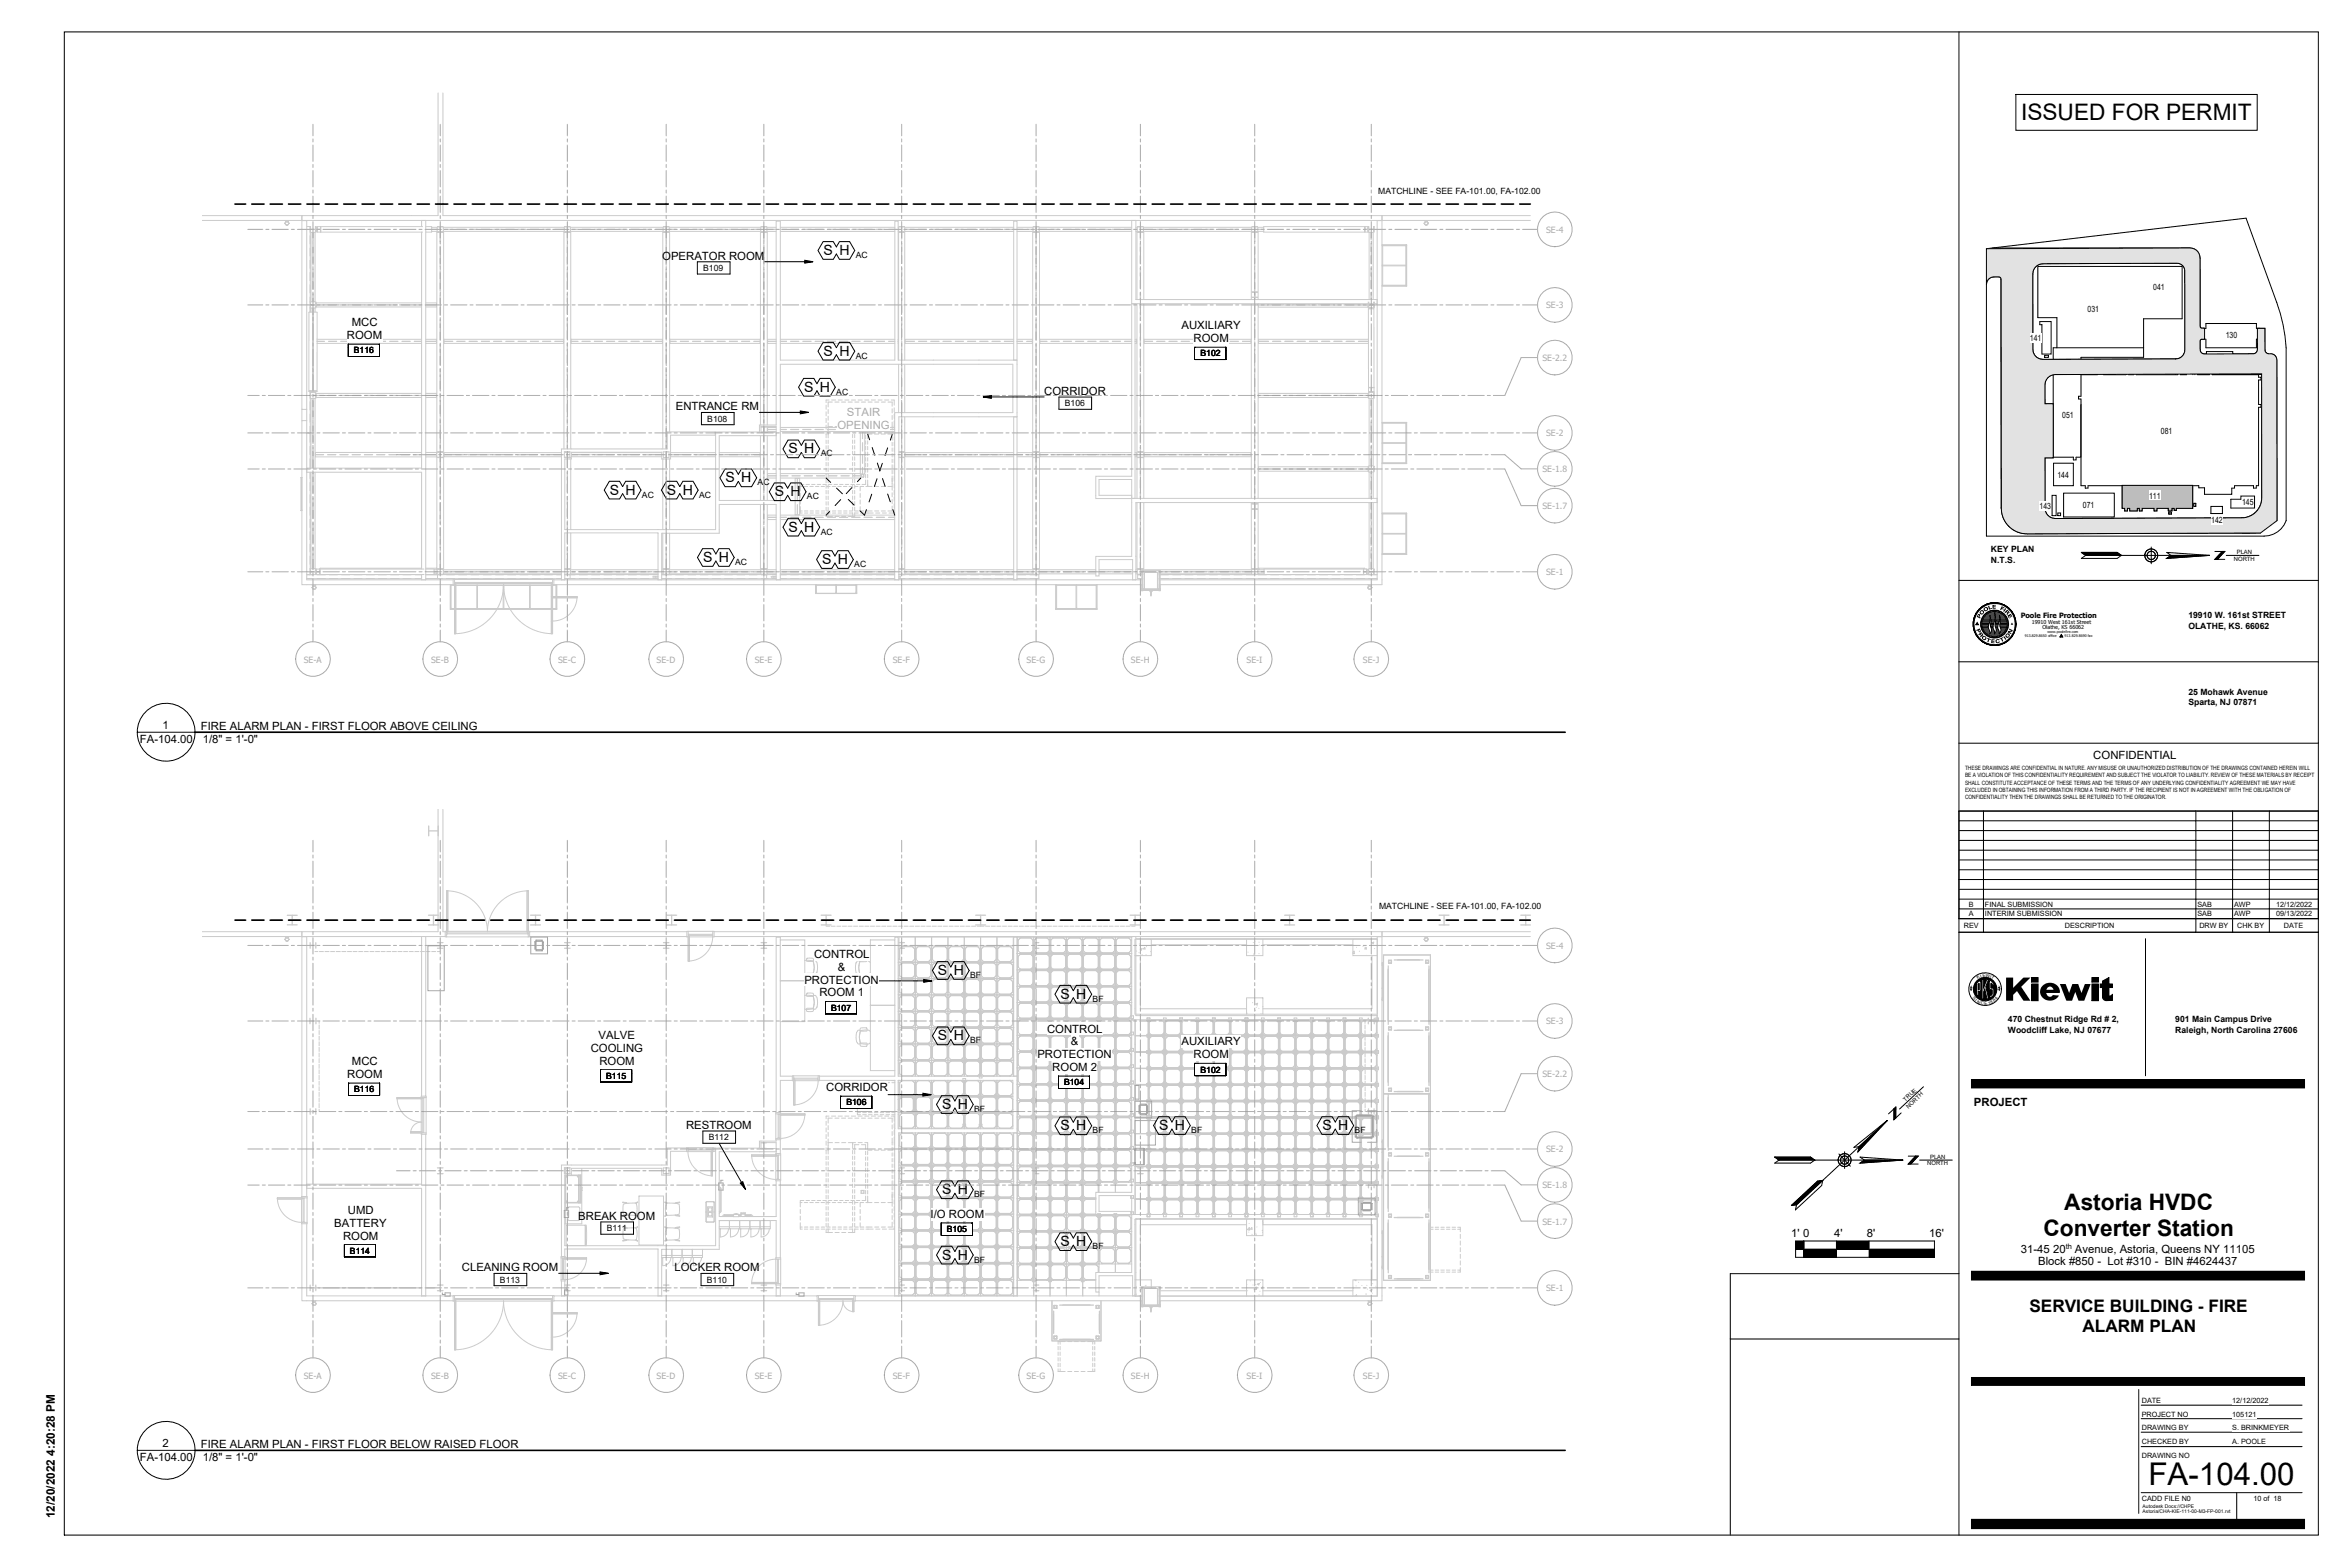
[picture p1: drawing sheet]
<svg xmlns="http://www.w3.org/2000/svg" width="914mm" height="610mm" viewBox="0 0 914 610" stroke-linecap="round" stroke-linejoin="round" font-family="sans-serif">
<defs><g id="words">
<g font-size="25.4" fill="#aaa">
<text x="297.9" y="210.2">r</text>
<text x="213.7" y="231.6">n</text>
<text x="524.3" y="387.9">j</text>
<text x="381.7" y="409.9">-</text>
<text x="477.4" y="430.9">!-</text>
<text x="535.6" y="430.9">.</text>
<text x="558" y="456">------</text>
<text x="549.7" y="466.2">1</text>
</g>
<text font-size="25.4" x="698.2" y="495.1">•</text>
<text font-size="25.3" fill="#aaa" x="493.1" y="226">==~~=</text>
<text font-size="24.8" x="381.8" y="491.9">-</text>
<text font-size="24.6" fill="#fff" x="470.7" y="430.9">l</text>
<text font-size="20.2" x="808.8" y="155.3">r</text>
<g font-size="19.9" fill="#aaa">
<text x="359.7" y="438.2">:~G:D</text>
<text x="378.5" y="438.2">~</text>
<text x="399.7" y="438.2">-</text>
<text x="402.8" y="438.2">~</text>
<text x="422.2" y="438.2">~</text>
<text x="429.5" y="438.2">-t</text>
</g>
<text font-size="19.9" fill="#fff" x="409.9" y="438.2">c1</text>
<text font-size="18.6" fill="#cbcbcb" x="369.7" y="392.5">-</text>
<text font-size="18.2" fill="#aaa" x="349.4" y="458.5">41f</text>
<text font-size="16.9" x="349.1" y="438.2">Ill</text>
<text font-size="16.7" fill="#aaa" x="447" y="420">---1</text>
<text font-size="16.7" x="471.7" y="420">,</text>
<text font-size="16.5" fill="#aaa" x="427.7" y="383.2">'.1ll</text>
<g font-size="16.4" fill="#aaa">
<text x="257.2" y="198.2">I</text>
<text x="445.3" y="226">yrr======El3c3:11</text>
</g>
<text font-size="15.6" fill="#fff" x="790.9" y="138.3">.U</text>
<text font-size="14.3" fill="#aaa" x="401.1" y="92.8">t</text>
<text font-size="14.2" fill="#aaa" x="432.1" y="226">9-~1</text>
<g font-size="13.6" fill="#aaa">
<text x="257.1" y="92.8">t</text>
<text x="394.3" y="370.3">-</text>
<text x="401.8" y="370.3">p</text>
</g>
<text font-size="13.5" fill="#aaa" x="476.8" y="420">r-</text>
<g font-size="13.5" fill="#cbcbcb">
<text x="516" y="420">_</text>
<text x="523.2" y="420">-</text>
</g>
<g font-size="13.2" fill="#aaa">
<text x="349.9" y="452.3">_l</text>
<text x="395.6" y="452.3">1r</text>
</g>
<text font-size="13" fill="#cbcbcb" x="428.3" y="482">-</text>
<text font-size="12.6" fill="#aaa" x="219.4" y="210.2">Ir</text>
<text font-size="12.3" fill="#aaa" x="532" y="516">'</text>
<text font-size="12.2" x="836.1" y="577.9">FA-104.00</text>
<text font-size="12.1" x="766.2" y="389">t(0:Kiewit</text>
<text font-size="11.9" fill="#cbcbcb" x="385.7" y="383.2">.</text>
<text font-size="11.9" fill="#aaa" x="396.1" y="383.2">·'h</text>
<g font-size="11.7">
<text x="255" y="81.8">~</text>
<text x="261.8" y="81.8">-----i</text>
<text x="297.6" y="81.8">--------------~</text>
<text x="404.9" y="81.8">-----+------------~--------</text>
</g>
<text font-size="11.6" fill="#aaa" x="350.1" y="490.6">~</text>
<text font-size="11.4" fill="#aaa" x="293.6" y="92.8">iff</text>
<text font-size="11.1" fill="#cbcbcb" x="537.7" y="169">~-,</text>
<g font-size="11.1" fill="#aaa">
<text x="115.7" y="226">~~==</text>
<text x="441.3" y="451.6">m</text>
<text x="529.8" y="455.5">ff</text>
</g>
<text font-size="10.8" fill="#aaa" x="439.3" y="370.3">lF</text>
<g font-size="10.7" fill="#aaa">
<text x="96.4" y="121.1">----</text>
<text x="117.7" y="121.1">1</text>
<text x="402.5" y="500.9">..</text>
</g>
<text font-size="10.6" x="795.5" y="157.2">L</text>
<g font-size="10.4" fill="#aaa">
<text x="176.2" y="226">~~~=~-~========~~~c::J~Ei~=~c::J ======-f-E~=========~-==t~======!l==[</text>
<text x="273.7" y="226">~</text>
<text x="322.4" y="226">~</text>
<text x="402.2" y="389.3">L</text>
<text x="421" y="464.9">111</text>
</g>
<text font-size="10.4" fill="#cbcbcb" x="386" y="389.3">~-</text>
<text font-size="10.4" x="410.4" y="389.3">c::J</text>
<text font-size="10.2" x="313.3" y="102.2">_c::J</text>
<text font-size="10" x="878.7" y="156">[</text>
<g font-size="9.8" fill="#aaa">
<text x="507.5" y="466.1">-</text>
<text x="515" y="466.1">~.</text>
</g>
<text font-size="9.8" fill="#cbcbcb" x="508.4" y="466.1">1</text>
<text font-size="9.7" x="304.4" y="209.2">0</text>
<g font-size="9.7" fill="#aaa">
<text x="449.5" y="434.1">---</text>
<text x="461.9" y="434.1">-+</text>
<text x="479.3" y="434.1">--.,</text>
<text x="489.2" y="434.1">-..</text>
<text x="491.7" y="434.1">-</text>
<text x="499.2" y="434.1">--</text>
<text x="512.3" y="440.1">c:J</text>
</g>
<text font-size="9.7" fill="#cbcbcb" x="469.5" y="434.1">-&quot;'</text>
<g font-size="9.5">
<text x="359.5" y="379.7">_c::)</text>
<text x="364.2" y="490.8">c::)</text>
</g>
<g font-size="9.5" fill="#aaa">
<text x="402" y="420">I</text>
<text x="511.5" y="430.9">~~</text>
</g>
<text font-size="9.3" fill="#cbcbcb" x="385.8" y="472.6">.,,.</text>
<text font-size="9.2" fill="#aaa" x="487.1" y="186.6">j</text>
<g font-size="9.1" fill="#aaa">
<text x="441.6" y="179.1">,=11==============:</text>
<text x="465.4" y="430.9">r</text>
</g>
<g font-size="8.8">
<text x="786.5" y="46.7">ISSUED FOR PERMIT</text>
<text x="803.3" y="470.8">Astoria HVDC</text>
<text x="795.2" y="480.9">Converter Station</text>
</g>
<text font-size="8.7" x="197.8" y="81.8">___ L ____</text>
<text font-size="8.3" fill="#aaa" x="428.8" y="458.5">-1</text>
<g font-size="8.1" fill="#aaa">
<text x="486.3" y="92.8">TL</text>
<text x="169.9" y="102.2">T</text>
<text x="259" y="102.2">I</text>
<text x="297" y="102.2">I</text>
<text x="443.5" y="102.2">I</text>
<text x="349.7" y="402.6">.</text>
<text x="385.9" y="402.6">&quot;</text>
</g>
<text font-size="8.1" x="362.3" y="402.6">C)</text>
<text font-size="8" fill="#aaa" x="113.1" y="231.6">. fJ</text>
<g font-size="7.9" fill="#aaa">
<text x="531.9" y="231.6">1</text>
<text x="361.5" y="446.4">I</text>
<text x="432.9" y="446.4">I</text>
</g>
<g font-size="7.9" fill="#cbcbcb">
<text x="396.4" y="481.1">-</text>
<text x="355.2" y="497.6">ll</text>
</g>
<text font-size="7.8" x="318" y="135.9">(:::)</text>
<g font-size="7.8" fill="#aaa">
<text x="303.9" y="154.7">_ C)_____</text>
<text x="349.7" y="397.5">.</text>
<text x="351.6" y="397.5">--f-1---11-</text>
<text x="371.5" y="397.5">--1-1-+</text>
</g>
<text font-size="7.8" fill="#cbcbcb" x="433.3" y="424.7">f</text>
<g font-size="7.7" fill="#aaa">
<text x="364.2" y="463.3">(LJ;l</text>
<text x="389.9" y="463.3">-</text>
</g>
<g font-size="7.5" fill="#aaa">
<text x="114.3" y="155.8">-+</text>
<text x="432.6" y="370.3">J</text>
<text x="441.6" y="411.5">~</text>
<text x="477.6" y="449.1">1</text>
<text x="529" y="449.1">::,</text>
</g>
<g font-size="7.5" fill="#cbcbcb">
<text x="477.8" y="440.1">I</text>
<text x="447.3" y="449.1">.</text>
</g>
<text font-size="7.5" x="410.2" y="485.7">G:)</text>
<text font-size="7.4" fill="#cbcbcb" x="420.9" y="479.6">I</text>
<g font-size="7.3" fill="#aaa">
<text x="439.4" y="389.3">l</text>
<text x="420.6" y="452.3">111</text>
<text x="380.8" y="458.5">J--</text>
<text x="408.7" y="458.5">·</text>
<text x="414.7" y="458.5">;'--H</text>
<text x="439.4" y="491.3">l</text>
</g>
<g font-size="7.3" fill="#cbcbcb">
<text x="379.9" y="452.3">l</text>
<text x="355.2" y="478.5">l</text>
<text x="397" y="493.1">-</text>
</g>
<g font-size="7.1" fill="#aaa">
<text x="487.2" y="198.2">T</text>
<text x="533.4" y="415.1">,</text>
</g>
<g font-size="7.1" fill="#cbcbcb">
<text x="380.3" y="386.7">1</text>
<text x="432.8" y="414">1</text>
<text x="478" y="415.1">I</text>
<text x="522.8" y="415.1">-·~</text>
<text x="426.7" y="420">I I</text>
</g>
<g font-size="6.9">
<text x="91.1" y="80.7">____ T</text>
<text x="126.2" y="80.7">__________</text>
</g>
<text font-size="6.9" fill="#aaa" x="257.5" y="250">1</text>
<g font-size="6.8" fill="#aaa">
<text x="483.2" y="169.7">-+</text>
<text x="488.5" y="455.5">-,11</text>
<text x="498.4" y="455.5">-</text>
</g>
<g font-size="6.8" fill="#cbcbcb">
<text x="166.4" y="325.6">H</text>
<text x="449.5" y="440.1">,</text>
</g>
<text font-size="6.8" x="453.8" y="440.1">;__) I</text>
<g font-size="6.7" fill="#aaa">
<text x="349.9" y="92.8">~</text>
<text x="442.8" y="92.8">fr</text>
</g>
<g font-size="6.7">
<text x="789.7" y="510.5">SERVICE BUILDING - FIRE</text>
<text x="810.4" y="518.2">ALARM PLAN</text>
</g>
<text font-size="6.6" x="856.3" y="132.4">J</text>
<g font-size="6.5" fill="#aaa">
<text x="441.6" y="402.6">J_</text>
<text x="529.7" y="468.6">w</text>
</g>
<g font-size="6.5" fill="#cbcbcb">
<text x="452.5" y="468.6">..</text>
<text x="459.1" y="468.6">..</text>
</g>
<g font-size="6.4" fill="#cbcbcb">
<text x="427" y="407.9">I</text>
<text x="403.2" y="458.5">~</text>
<text x="402.3" y="479.6">~</text>
</g>
<g font-size="6.4" fill="#aaa">
<text x="368.9" y="458.5">1</text>
<text x="369.3" y="458.5">---i-</text>
</g>
<text font-size="6.3" fill="#cbcbcb" x="414.3" y="383.2">1</text>
<text font-size="6.3" fill="#aaa" x="532.2" y="420">1</text>
<text font-size="6.2" fill="#aaa" x="165.4" y="226">JjiE:</text>
<g font-size="6.1" fill="#cbcbcb">
<text x="395.9" y="397.5">I</text>
<text x="403" y="397.5">,</text>
<text x="395.9" y="402.6">I</text>
<text x="355.4" y="424.7">II</text>
<text x="396.4" y="424.7">-</text>
<text x="355.7" y="503.3">II</text>
</g>
<g font-size="6.1" fill="#aaa">
<text x="533.4" y="409">I</text>
<text x="349.3" y="424.7">I</text>
<text x="441.5" y="459.7">It</text>
<text x="485" y="481.1">I&quot;</text>
</g>
<g font-size="6.1">
<text x="409.2" y="424.7">-I</text>
<text x="423.5" y="424.7">I 11</text>
</g>
<g font-size="6" fill="#aaa">
<text x="220.6" y="72.7">i</text>
<text x="403" y="72.7">i</text>
<text x="443.6" y="72.7">i</text>
<text x="533.4" y="72.7">i</text>
<text x="111.9" y="186.6">-~~~~-II</text>
<text x="360.2" y="463.3">-1</text>
</g>
<text font-size="6" fill="#cbcbcb" x="465.6" y="402.4">I</text>
<g font-size="5.9" fill="#cbcbcb">
<text x="414.5" y="370.3">I</text>
<text x="426.8" y="370.3">][</text>
</g>
<g font-size="5.6" fill="#aaa">
<text x="373.3" y="446.4">~</text>
<text x="472.9" y="455.5">_ ]~</text>
</g>
<text font-size="5.6" fill="#cbcbcb" x="471.9" y="455.5">I</text>
<g font-size="5.5">
<text x="320.5" y="99.2">S H</text>
<text x="320.5" y="138.4">S H</text>
<text x="312.9" y="152.4">S H</text>
<text x="306.8" y="176.4">S H</text>
<text x="282.3" y="187.6">S H</text>
<text x="237.3" y="192.4">S H</text>
<text x="259.5" y="192.4">S H</text>
<text x="301.5" y="193.1">S</text>
<text x="307.7" y="193.1">H</text>
<text x="306.8" y="206.8">S H</text>
<text x="273.6" y="218.6">S H</text>
<text x="319.9" y="219.4">S H</text>
<text x="365" y="379.3">S</text>
<text x="371.2" y="379.3">H</text>
<text x="412.7" y="388.5">S</text>
<text x="418.8" y="388.5">H</text>
<text x="365" y="404.7">S</text>
<text x="371.2" y="404.7">H</text>
<text x="366.6" y="431.4">S</text>
<text x="372.8" y="431.4">H</text>
<text x="412.7" y="439.7">S</text>
<text x="418.8" y="439.7">H</text>
<text x="451.1" y="439.6">S</text>
<text x="457.2" y="439.6">H</text>
<text x="514.6" y="439.6">S</text>
<text x="520.8" y="439.6">H</text>
<text x="366.6" y="464.6">S</text>
<text x="372.8" y="464.6">H</text>
<text x="412.7" y="484.8">S</text>
<text x="418.8" y="484.8">H</text>
<text x="366.6" y="490">S</text>
<text x="372.8" y="490">H</text>
</g>
<g font-size="5.5" fill="#aaa">
<text x="471.5" y="402.4">l</text>
<text x="361.9" y="503.7">II</text>
</g>
<text font-size="5.4" fill="#cbcbcb" x="407.5" y="397.5">J</text>
<text font-size="5.3" fill="#cbcbcb" x="511.5" y="415.1">~</text>
<text font-size="5.2" fill="#aaa" x="171.1" y="210.2">i</text>
<g font-size="5.1" fill="#cbcbcb">
<text x="317.1" y="231.6">I</text>
<text x="332.8" y="231.6">I</text>
<text x="349.8" y="409.9">~</text>
</g>
<text font-size="5" fill="#cbcbcb" x="402.9" y="102.2">I</text>
<g font-size="5" fill="#aaa">
<text x="537.8" y="168.5">r7</text>
<text x="402.9" y="186.6">I</text>
<text x="533.1" y="505.2">'</text>
</g>
<g font-size="4.8" fill="#aaa">
<text x="445" y="154.7">~------- -----1=&quot;==='=====~t1</text>
<text x="299.1" y="186.6">rv-\</text>
</g>
<g font-size="4.7" fill="#cbcbcb">
<text x="279.7" y="210.2">I</text>
<text x="452.4" y="430.1">~</text>
<text x="458.9" y="430.1">-</text>
<text x="473.3" y="430.1">-</text>
</g>
<g font-size="4.7" fill="#aaa">
<text x="402.7" y="475.5">&quot;</text>
<text x="402.6" y="492.1">,~</text>
</g>
<g font-size="4.6" fill="#aaa">
<text x="96.4" y="154.8">----</text>
<text x="173.9" y="154.8">---------</text>
<text x="223.5" y="154.8">-------</text>
<text x="260.8" y="154.8">-- -----</text>
<text x="488.2" y="154.8">I</text>
<text x="444.7" y="183.2">~------- -------1,</text>
<text x="538.9" y="183.2">--</text>
</g>
<text font-size="4.6" x="21.3" y="590.6" transform="rotate(-90 21.3 590.6)">12/20/2022 4:20:28 PM</text>
<g font-size="4.5" fill="#aaa">
<text x="118.6" y="154.7">-i-Ell'====='======='=~=111I</text>
<text x="300.7" y="154.7">-</text>
<text x="349.6" y="154.7">l+I</text>
<text x="401.4" y="154.7">~</text>
<text x="409.9" y="154.7">------</text>
</g>
<text font-size="4.5" x="352.5" y="154.7">------ &quot;~</text>
<g font-size="4.4">
<text x="257.7" y="101">OPERATOR ROOM</text>
<text x="135" y="131.9">ROOM</text>
<text x="136.9" y="127">MCC</text>
<text x="459.8" y="128.2">AUXILIARY</text>
<text x="464.5" y="133.1">ROOM</text>
<text x="406.3" y="153.6">CORRIDOR</text>
<text x="263" y="159.6">ENTRANCE RM</text>
<text x="63.2" y="283.4">1</text>
<text x="78.2" y="283.9">FIRE ALARM PLAN - FIRST FLOOR ABOVE CEILING</text>
<text x="54.4" y="289.1">FA-104.00</text>
<text x="78.9" y="289.1">1/8&quot; = 1'-0&quot;</text>
<text x="814.6" y="295.3">CONFIDENTIAL</text>
<text x="316.8" y="372.8">CONTROL</text>
<text x="326.1" y="377.7">&amp;</text>
<text x="313" y="382.7">PROTECTION</text>
<text x="318.9" y="387.7">ROOM 1</text>
<text x="407.5" y="401.8">CONTROL</text>
<text x="232.9" y="404.2">VALVE</text>
<text x="416.7" y="406.7">&amp;</text>
<text x="459.8" y="406.7">AUXILIARY</text>
<text x="229.9" y="409.2">COOLING</text>
<text x="403.7" y="411.7">PROTECTION</text>
<text x="464.5" y="411.7">ROOM</text>
<text x="135.1" y="419.4">ROOM</text>
<text x="137" y="414.4">MCC</text>
<text x="233.3" y="414.2">ROOM</text>
<text x="409.5" y="416.7">ROOM 2</text>
<text x="321.5" y="424.5">CORRIDOR</text>
<text x="768.2" y="430.3">PROJECT</text>
<text x="267" y="439.1">RESTROOM</text>
<text x="135.4" y="472.3">UMD</text>
<text x="362.2" y="473.8">I/O ROOM</text>
<text x="130.1" y="477.2">BATTERY</text>
<text x="225" y="474.5">BREAK ROOM</text>
<text x="133.5" y="482.2">ROOM</text>
<text x="697.1" y="481.2">1' 0</text>
<text x="713.8" y="481.2">4'</text>
<text x="726.5" y="481.2">8'</text>
<text x="750.7" y="481.2">16'</text>
<text x="786.4" y="487.3">31-45 20</text>
<text x="807.5" y="487.3">Avenue, Astoria, Queens NY 11105</text>
<text x="179.7" y="494.5">CLEANING ROOM</text>
<text x="262.5" y="494.5">LOCKER ROOM</text>
<text x="793.1" y="492.3">Block #850 - Lot #310 - BIN #4624437</text>
<text x="63.2" y="562.8">2</text>
<text x="78.2" y="563.2">FIRE ALARM PLAN - FIRST FLOOR BELOW RAISED FLOOR</text>
<text x="54.4" y="568.4">FA-104.00</text>
<text x="78.9" y="568.4">1/8&quot; = 1'-0&quot;</text>
</g>
<g font-size="4.4" fill="#aaa">
<text x="329.6" y="161.8">STAIR</text>
<text x="325.9" y="166.8">OPENING</text>
</g>
<text font-size="4.4" fill="#cbcbcb" x="477.9" y="402.4">JI</text>
<text font-size="4.3" fill="#cbcbcb" x="450.4" y="507.3">r--</text>
<g font-size="4.2" fill="#aaa">
<text x="349.9" y="369.2">J:</text>
<text x="349.6" y="502.5">J:</text>
</g>
<text font-size="4.1" fill="#cbcbcb" x="403" y="198.2">I</text>
<g font-size="4" fill="#aaa">
<text x="489.6" y="120.3">=====~ITT - -</text>
<text x="380.4" y="446.4">1</text>
<text x="458.5" y="455.5">~l</text>
<text x="468.6" y="455.5">-</text>
</g>
<g font-size="4" fill="#cbcbcb">
<text x="355.4" y="446.4">11</text>
<text x="403.1" y="446.4">'</text>
<text x="453.5" y="455.5">.</text>
</g>
<g font-size="3.9" fill="#cbcbcb">
<text x="122.9" y="121.1">~</text>
<text x="295.4" y="198.2">]J</text>
<text x="299.3" y="198.2">LA___/</text>
<text x="332.4" y="198.2">',</text>
</g>
<text font-size="3.9" fill="#aaa" x="450.5" y="503.3">&quot;</text>
<text font-size="3.7" fill="#cbcbcb" x="427.1" y="414">t</text>
<g font-size="3.6">
<text x="287.2" y="80.7">- ~</text>
<text x="393.3" y="80.7">- ~</text>
<text x="433.5" y="80.7">- ~</text>
</g>
<g font-size="3.4">
<text x="536.3" y="75.5">MATCHLINE - SEE FA-101.00, FA-102.00</text>
<text x="333" y="100.3">AC</text>
<text x="273.7" y="105.5">B109</text>
<text x="837.9" y="112.6">041</text>
<text x="812.4" y="121.5">031</text>
<text x="866.1" y="131.6">130</text>
<text x="137.7" y="137.5">B116</text>
<text x="790" y="132.5">141</text>
<text x="333" y="139.5">AC</text>
<text x="467.2" y="138.7">B102</text>
<text x="325.4" y="153.5">AC</text>
<text x="414.4" y="158.1">B106</text>
<text x="275.2" y="164.1">B108</text>
<text x="802.5" y="162.6">051</text>
<text x="840.9" y="168.9">081</text>
<text x="319.4" y="177.5">AC</text>
<text x="800.7" y="185.9">144</text>
<text x="294.8" y="188.8">AC</text>
<text x="249.8" y="193.6">AC</text>
<text x="272.1" y="193.6">AC</text>
<text x="314" y="194.2">AC</text>
<text x="810.6" y="197.6">071</text>
<text x="836.3" y="193.9">111</text>
<text x="872.5" y="196.6">145</text>
<text x="793.7" y="198.1">143</text>
<text x="860.5" y="203.5">142</text>
<text x="319.4" y="208">AC</text>
<text x="774.8" y="214.9">KEY PLAN</text>
<text x="286.1" y="219.8">AC</text>
<text x="332.4" y="220.6">AC</text>
<text x="774.8" y="218.9">N.T.S.</text>
<text x="851.6" y="240.6">19910 W. 161st STREET</text>
<text x="851.6" y="244.6">OLATHE, KS. 66062</text>
<text x="851.6" y="270.3">25 Mohawk Avenue</text>
<text x="851.6" y="274.3">Sparta, NJ 07871</text>
<text x="536.7" y="353.6">MATCHLINE - SEE FA-101.00, FA-102.00</text>
<text x="377.5" y="380.4">BF</text>
<text x="425.2" y="389.7">BF</text>
<text x="323.4" y="393.2">B107</text>
<text x="781.4" y="397.7">470 Chestnut Ridge Rd # 2,</text>
<text x="781.4" y="401.7">Woodcliff Lake, NJ 07677</text>
<text x="846.5" y="397.7">901 Main Campus Drive</text>
<text x="846.5" y="401.7">Raleigh, North Carolina 27606</text>
<text x="377.5" y="405.9">BF</text>
<text x="235.9" y="419.7">B115</text>
<text x="467.2" y="417.2">B102</text>
<text x="137.8" y="424.9">B116</text>
<text x="414.1" y="422.2">B104</text>
<text x="329.4" y="430">B106</text>
<text x="379.1" y="432.6">BF</text>
<text x="275.8" y="443.6">B112</text>
<text x="425.2" y="440.8">BF</text>
<text x="463.6" y="440.8">BF</text>
<text x="527.1" y="440.8">BF</text>
<text x="379.1" y="465.7">BF</text>
<text x="236.1" y="479">B111</text>
<text x="368.5" y="479.3">B105</text>
<text x="425.2" y="485.9">BF</text>
<text x="136.2" y="487.8">B114</text>
<text x="379.1" y="491.2">BF</text>
<text x="194.5" y="499">B113</text>
<text x="275.1" y="499">B110</text>
</g>
<g font-size="3.4" fill="#aaa">
<text x="601.7" y="90.6">SE-4</text>
<text x="601.7" y="120">SE-3</text>
<text x="600.3" y="140.4">SE-2.2</text>
<text x="601.7" y="169.7">SE-2</text>
<text x="600.3" y="183.7">SE-1.8</text>
<text x="600.3" y="198">SE-1.7</text>
<text x="297.1" y="206.4">1</text>
<text x="601.7" y="223.8">SE-1</text>
<text x="118.2" y="257.8">SE-A</text>
<text x="167.8" y="257.8">SE-B</text>
<text x="217.2" y="257.8">SE-C</text>
<text x="255.5" y="257.8">SE-D</text>
<text x="293.7" y="257.8">SE-E</text>
<text x="347.4" y="257.8">SE-F</text>
<text x="399.5" y="257.8">SE-G</text>
<text x="440.1" y="257.8">SE-H</text>
<text x="485.1" y="257.8">SE-I</text>
<text x="530.4" y="257.8">SE-J</text>
<text x="601.7" y="369.1">SE-4</text>
<text x="601.7" y="398.5">SE-3</text>
<text x="600.3" y="419">SE-2.2</text>
<text x="601.7" y="448.3">SE-2</text>
<text x="600.3" y="462.3">SE-1.8</text>
<text x="600.3" y="476.4">SE-1.7</text>
<text x="601.7" y="502.3">SE-1</text>
<text x="118.2" y="536.4">SE-A</text>
<text x="167.8" y="536.4">SE-B</text>
<text x="217.2" y="536.4">SE-C</text>
<text x="255.5" y="536.4">SE-D</text>
<text x="293.7" y="536.4">SE-E</text>
<text x="347.4" y="536.4">SE-F</text>
<text x="399.5" y="536.4">SE-G</text>
<text x="440.1" y="536.4">SE-H</text>
<text x="485.1" y="536.4">SE-I</text>
<text x="530.4" y="536.4">SE-J</text>
</g>
<g font-size="3.4" fill="#cbcbcb">
<text x="259.2" y="210.2">I</text>
<text x="402.3" y="424.7">IF&quot;'</text>
<text x="452.2" y="466.1">:</text>
<text x="458.9" y="466.1">:</text>
<text x="483.5" y="466.1">..</text>
<text x="486" y="466.1">.</text>
<text x="489.9" y="466.1">.</text>
<text x="491.7" y="466.1">.</text>
<text x="497.1" y="466.1">~I.</text>
</g>
<g font-size="3.2" fill="#cbcbcb">
<text x="355.3" y="420">JI</text>
<text x="362.2" y="420">&quot;</text>
<text x="396.4" y="420">.</text>
<text x="361.8" y="451.2">11</text>
</g>
<g font-size="3.1" fill="#cbcbcb">
<text x="500.9" y="455.5">_a</text>
<text x="504.2" y="455.5">~</text>
</g>
<text font-size="3" fill="#cbcbcb" x="387.8" y="479.3">}</text>
<g font-size="2.9" fill="#cbcbcb">
<text x="521.4" y="466.1">#</text>
<text x="532.2" y="466.1">•:</text>
<text x="536.3" y="466.1">'</text>
</g>
<text font-size="2.9" x="803.9" y="486">th</text>
<g font-size="2.8">
<text x="786.3" y="240.5">Poole Fire Protection</text>
<text x="766.2" y="352.7">B</text>
<text x="772.5" y="352.7">FINAL SUBMISSION</text>
<text x="855.1" y="352.7">SAB</text>
<text x="869.4" y="352.7">AWP</text>
<text x="885.7" y="352.7">12/12/2022</text>
<text x="766.2" y="356.5">A</text>
<text x="772.5" y="356.5">INTERIM SUBMISSION</text>
<text x="855.1" y="356.5">SAB</text>
<text x="869.4" y="356.5">AWP</text>
<text x="885.7" y="356.5">09/13/2022</text>
<text x="764.2" y="360.9">REV</text>
<text x="803.5" y="360.9">DESCRIPTION</text>
<text x="855.9" y="360.9">DRW BY</text>
<text x="870.6" y="360.9">CHK BY</text>
<text x="888.8" y="360.9">DATE</text>
<text x="833.5" y="545.8">DATE</text>
<text x="868.7" y="545.8">12/12/2022</text>
<text x="833.5" y="551.1">PROJECT NO</text>
<text x="868.7" y="551.1">105121</text>
<text x="833.5" y="556.3">DRAWING BY</text>
<text x="868.7" y="556.3">S. BRINKMEYER</text>
<text x="833.5" y="561.9">CHECKED BY</text>
<text x="868.7" y="561.9">A. POOLE</text>
<text x="833.5" y="567.3">DRAWING NO</text>
<text x="833.5" y="583.9">CADD FILE N0</text>
<text x="876.9" y="583.9">10 of 18</text>
</g>
<text font-size="2.8" fill="#cbcbcb" x="489.3" y="501.4">&quot;</text>
<text font-size="2.6" fill="#cbcbcb" x="396.1" y="405.3">I</text>
<text font-size="2.5" fill="#cbcbcb" x="447.7" y="510.5">I</text>
<g font-size="2.4" fill="#cbcbcb">
<text x="392.4" y="414">=</text>
<text x="453.4" y="472.2">,</text>
<text x="459.1" y="472.2">&quot;</text>
<text x="484.5" y="472.2">&quot;</text>
<text x="490.9" y="472.2">&quot;</text>
<text x="497.4" y="472.2">W</text>
<text x="503.6" y="472.2">W</text>
<text x="510" y="472.2">L</text>
<text x="387.9" y="492.4">II</text>
</g>
<text font-size="2.3" fill="#aaa" x="527.7" y="90.9">_I</text>
<g font-size="2.3">
<text x="870.4" y="215.5">PLAN</text>
<text x="869.3" y="218.2">NORTH</text>
<text x="764.7" y="299.7">THESE DRAWINGS ARE CONFIDENTIAL IN NATURE. ANY MISUSE OR UNAUTHORIZED DISTRIBUTION OF THE DRAWINGS CONTAINED HEREIN WILL</text>
<text x="764.7" y="302.4">BE A VIOLATION OF THIS CONFIDENTIALITY REQUIREMENT AND SUBJECT THE VIOLATOR TO LIABILITY. REVIEW OF THESE MATERIALS BY RECEIPT</text>
<text x="764.7" y="305.2">SHALL CONSTITUTE ACCEPTANCE OF THESE TERMS AND THE TERMS OF ANY UNDERLYING CONFIDENTIALITY AGREEMENT WE MAY HAVE</text>
<text x="764.7" y="308">EXCLUDED IN OBTAINING THIS INFORMATION FROM A THIRD PARTY. IF THE RECIPIENT IS NOT IN AGREEMENT WITH THE OBLIGATION OF</text>
<text x="764.7" y="310.8">CONFIDENTIALITY THEN THE DRAWINGS SHALL BE RETURNED TO THE ORIGINATOR.</text>
<text x="741.6" y="428.6" transform="rotate(-43 741.6 428.6)">TRUE</text>
<text x="742.7" y="431.3" transform="rotate(-43 742.7 431.3)">NORTH</text>
<text x="750" y="453.4">NORTH</text>
<text x="751.1" y="450.8">PLAN</text>
</g>
<g font-size="2.3" fill="#cbcbcb">
<text x="530" y="434.1">:_j</text>
<text x="536.3" y="434.1">'</text>
</g>
<g font-size="2.2" fill="#cbcbcb">
<text x="540.1" y="375">D</text>
<text x="554.6" y="375">D</text>
<text x="540.1" y="400.9">D</text>
<text x="554.6" y="400.9">D</text>
<text x="540.1" y="424.8">D</text>
<text x="554.6" y="424.8">D</text>
<text x="540.1" y="450.1">D</text>
<text x="554.6" y="450.1">D</text>
<text x="540.1" y="473.8">D</text>
<text x="554.6" y="473.8">D</text>
<text x="540.1" y="497.6">D</text>
<text x="554.6" y="497.6">D</text>
<text x="387.8" y="498.8">C</text>
<text x="488" y="501.4">a</text>
<text x="409.8" y="509.4">D</text>
<text x="426.3" y="509.4">D</text>
</g>
<text font-size="2.2" fill="#aaa" x="490.9" y="501.4">,</text>
<g font-size="2.1">
<text x="790.6" y="242.6">19910 West 161st Street</text>
<text x="794.8" y="244.6">Olathe, KS 66062</text>
</g>
<text font-size="2" fill="#aaa" x="349.9" y="414">/</text>
<g font-size="2" fill="#cbcbcb">
<text x="386" y="414">eac-</text>
<text x="387.9" y="467.5">C</text>
</g>
<text font-size="1.9" fill="#aaa" x="349.9" y="463.3">L</text>
<g font-size="1.9">
<text x="833.8" y="586.5">Autodesk Docs://CHPE</text>
<text x="833.8" y="588.6">Astoria/CHA-KIE-111-00-M3-FP-001.rvt</text>
</g>
<g font-size="1.8">
<text x="769.7" y="381" transform="rotate(-36 769.7 381)">K</text>
<text x="770.9" y="380.4" transform="rotate(-17 770.9 380.4)">I</text>
<text x="771.6" y="380.2" transform="rotate(-6 771.6 380.2)">E</text>
<text x="772.7" y="380" transform="rotate(11 772.7 380)">W</text>
<text x="774.2" y="380.4" transform="rotate(23 774.2 380.4)">I</text>
<text x="774.7" y="380.6" transform="rotate(34 774.7 380.6)">T</text>
<text x="767.5" y="388.4" transform="rotate(50 767.5 388.4)">S</text>
<text x="768.4" y="389.4" transform="rotate(39 768.4 389.4)">I</text>
<text x="776.1" y="389.9" transform="rotate(-40 776.1 389.9)">8</text>
<text x="777.1" y="389" transform="rotate(-51 777.1 389)">4</text>
<text x="769.2" y="390" transform="rotate(27 769.2 390)">N</text>
<text x="770.6" y="390.7" transform="rotate(13 770.6 390.7)">C</text>
<text x="772.3" y="391" transform="rotate(-3 772.3 391)">E</text>
<text x="774" y="390.8" transform="rotate(-18 774 390.8)">1</text>
<text x="774.9" y="390.5" transform="rotate(-27 774.9 390.5)">8</text>
</g>
<text font-size="1.7" fill="#cbcbcb" x="554.1" y="366">~</text>
<text font-size="1.7" fill="#aaa" x="402.8" y="403.4">I</text>
<g font-size="1.6" fill="#cbcbcb">
<text x="403.1" y="365.5">'</text>
<text x="401.2" y="403.4">~</text>
<text x="520.7" y="455.5">_.,,._ -</text>
<text x="443.7" y="504.6">'</text>
</g>
<text font-size="1.6" fill="#aaa" x="508.5" y="455.5">a j~</text>
<text font-size="1.5" fill="#cbcbcb" x="447.4" y="430.1">~</text>
<g font-size="1.4">
<text x="788" y="247.9">913.829.8650 office</text>
<text x="796.8" y="246.2">www.poolefire.com</text>
<text x="803.5" y="247.9">913.829.8690 fax</text>
</g>
</g></defs>
<g fill="none" stroke="#cbcbcb" stroke-width=".39">
<path d="M170.5 36.2v47.7M172.4 36.2v47.7h365.4v1.9M78.7 83.9h38.8v1.9h-38.8M110.8 86.9h.2a.67 .67 0 0 0 .7 .7 .67 .67 0 0 0 .6-.7h.2a.9 .9 0 0 1-.8 .7 .9 .9 0 0 1-.9-.7zM110.9 85.8l.7 .4-.8 .7 .8-.7-.4-.4M112.1 85.8l-.3 .4 .7 .7-.7-.7 .7-.4M117.5 85.8h1.9v73.5h-1.9zM119.4 88.1h1.3M120.7 88.1v2M120.7 91.7v3.2M120.7 96.5v3.2M120.7 88.2l.3 1 1.7-.1 .2-.9v2.1l-.3-1h-1.7l-.2 1z"/>
<path d="M120.7 88.1v.1M120.7 90.3v27.2M121 90.4h1.6v27h-1.6zM121.8 90.4v3.2M121.8 95.2v3.2M121.8 99.9v3.2M121.9 90.4v3.2M121.9 95.2v3.2M121.9 99.9v3.2M123 89.2h.3M123 89.3h.3M123.3 88.2l.2 1h1.2l.1-1v2.1l-.1-1h-1.2l-.2 1z"/>
<path d="M123.3 88.4h-.3v1.6h.3M123.4 90.3h41.1M123.4 88.2h41.1M160 83.9h-42.5v1.9h420.3M164.1 88.2v-2.4h1.6v139.8M164.1 90.3v91.8h-44.7v-22.8M165.7 88.2h2.3v2.1h-2.3M168 89.2h2.1M168 89.3h2.1M168 88.4h2.1v1.6h-2.1M170 90.4h2.6v130.8h-2.6zM170.3 88.1h2.1l-1 .3v1.7l1 .2h-2.1l1-.2v-1.8z"/>
<path d="M171.3 90.4v3.8M171.4 90.4v3.8M172.5 88.4h47.1v1.6h-47.1zM172.5 89.2h3.7M172.5 89.3h3.7M177.8 89.2h3.2M177.8 89.3h3.2M182.5 89.2h3.2M182.5 89.3h3.2M187.3 89.2h3.2M187.3 89.3h3.2M192.1 89.2h3.2"/>
<path d="M192.1 89.3h3.2M196.8 89.2h3.2M196.8 89.3h3.2M201.6 89.2h3.2M201.6 89.3h3.2M206.4 89.2h3.2M206.4 89.3h3.2M211.1 89.2h3.2M211.1 89.3h3.2M215.9 89.2h3.7M215.9 89.3h3.7M219.7 88.1h2.1l-1 .3v1.7l1 .2h-2.1l1-.2v-1.8z"/>
<path d="M220.7 90.4v3.2M220.7 95.2v3.2M220.7 100v3.1M220.8 90.4v3.2M220.8 95.2v3.2M220.8 100v3.1M222 89.2h2.9M222 89.3h2.9M226.5 89.2h3.2M226.5 89.3h3.2M231.3 89.2h3.2M231.3 89.3h3.2"/>
<path d="M236 89.2h3.2M236 89.3h3.2M240.8 89.2h3.2M240.8 89.3h3.2M245.6 89.2h3.2M245.6 89.3h3.2M250.3 89.2h3.2M250.3 89.3h3.2M257.9 90.4v84.2M258 88.4h-36v1.6h36M260.6 90.4v77.6M264.7 89.2h3.2"/>
<path d="M264.7 89.3h3.2M269.5 89.2h3.2M269.5 89.3h3.2M274.3 89.2h3.2M274.3 89.3h3.2M279 89.2h3.2M279 89.3h3.2M283.8 89.2h3.2M283.8 89.3h3.2M288.6 89.2h3.2M288.6 89.3h3.2M295.9 90.4v74.9"/>
<path d="M296.1 88.4h-35.7v1.6h35.7M298.6 90.4v74.9M303.7 89.2h2.4M303.7 89.3h2.4M303.7 90h44.5M303.7 88.4h44.5M307.7 89.2h3.2M307.7 89.3h3.2M312.4 89.2h3.2M312.4 89.3h3.2M317.2 89.2h3.2M317.2 89.3h3.2"/>
<path d="M322 89.2h3.2M322 89.3h3.2M326.7 89.2h3.2M326.7 89.3h3.2M331.5 89.2h3.2M331.5 89.3h3.2M336.3 89.2h3.2M336.3 89.3h3.2M341 89.2h3.2M341 89.3h3.2M345.8 89.2h2.4M345.8 89.3h2.4"/>
<path d="M349.5 89.2h.2M349.5 89.3h.2M349.5 88.4v1.6M349.8 88.1h2.2l-1.1 .3v1.7l1.1 .2h-2.2l1-.2v-1.8zM350.8 90.4v2.6M350.8 94.6v3.2M350.8 99.4v3.2M350.9 90.4v2.6M350.9 94.6v3.2M350.9 99.4v3.2M352.1 89.2h3.7M352.1 89.3h3.7"/>
<path d="M357.4 89.2h3.2M357.4 89.3h3.2M362.2 89.2h3.1M362.2 89.3h3.1M366.9 89.2h3.2M366.9 89.3h3.2M371.7 89.2h3.2M371.7 89.3h3.2M376.5 89.2h3.1M376.5 89.3h3.1M381.2 89.2h3.2M381.2 89.3h3.2"/>
<path d="M386 89.2h3.2M386 89.3h3.2M390.8 89.2h3.7M390.8 89.3h3.7M394.5 88.4h-42.4v1.6h42.4M394.5 86h1.3v54.1h-1.3zM395.8 89.2h2.3M395.8 89.3h2.3M395.8 90h6.2M395.8 88.4h6.2M401.9 90.4v130.8h2.6v-130.8M403.1 95.8v3.1"/>
<path d="M403.3 95.8v3.1M408.9 89.2h3.2M408.9 89.3h3.2M413.7 89.2h3.1M413.7 89.3h3.1M418.4 89.2h3.2M418.4 89.3h3.2M423.2 89.2h3.2M423.2 89.3h3.2M428 89.2h3.1M428 89.3h3.1M432.7 89.2h3.2"/>
<path d="M432.7 89.3h3.2M437.5 89.2h2.9M437.5 89.3h2.9M440.4 88.4h-36v1.6h36M442.5 90.4v26.1M445.1 90.4v26.1M450.1 89.2h3.2M450.1 89.3h3.2M454.9 89.2h3.2M454.9 89.3h3.2M459.7 89.2h3.1M459.7 89.3h3.1"/>
<path d="M464.4 89.2h3.2M464.4 89.3h3.2M469.2 89.2h3.2M469.2 89.3h3.2M474 89.2h3.1M474 89.3h3.1M478.7 89.2h3.2M478.7 89.3h3.2M483.5 89.2h3.6M483.5 89.3h3.6M486.9 90.4v26.1M487.1 88.4h-42.1v1.6h42.1"/>
<path d="M488.2 95.6v3.2M488.3 95.6v3.2M489.6 90.4v26.1M531.1 88.2l.1 1h1.1l.1-1v2.1l-.1-1h-1.1l-.1 1zM531.1 90.3h-39.3M532.3 88.2h-40.5M532.5 88.2l.3 1 1.7-.1 .2-.9v2.1l-.2-1h-1.8l-.2 1zM533.5 90.4v2.7M533.5 94.7v3.2M533.5 99.5v3.2M533.6 90.4v2.7M533.6 94.7v3.2"/>
<path d="M533.6 99.5v3.2M537.8 85.8h-1.9v30.7h-93.9v-30.7h-1.6v32.3h92.1M537.8 95.3h9.6l-.1 15.9M537.8 85.8v139.8M537.8 95.6h9.5M537.8 95.3h9.6v15.9M538.1 95.3v15.9M547.1 95.3v15.9M554.2 86.9h.2a.67 .67 0 0 0 .6 .7 .67 .67 0 0 0 .7-.7h.2a.9 .9 0 0 1-.9 .7 .9 .9 0 0 1-.8-.7zM554.2 85.8l.7 .4-.7 .7 .7-.7-.4-.4M555.5 85.8l-.4 .4 .8 .7-.8-.7 .7-.4M595.5 83.9h-57.7v1.9h57.7"/>
<path d="M120.7 101.2v3.2M120.7 106v3.2M121.8 104.7v3.2M121.8 109.5v3.2M121.9 104.7v3.2M121.9 109.5v3.2M127.7 118.6h3.2M127.7 118.7h3.2M132.4 118.6h3.2M132.4 118.7h3.2M137.2 118.6h3.2M137.2 118.7h3.2"/>
<path d="M142 118.6h3.2M142 118.7h3.2M146.7 118.6h3.2M146.7 118.7h3.2M151.5 118.6h3.2M151.5 118.7h3.2M156.3 118.6h3.2M156.3 118.7h3.2M161.1 118.6h3M161.1 118.7h3M164.1 117.8h-41v1.6h41M165.7 118.6h4.2"/>
<path d="M165.7 118.7h4.2M165.7 117.8h4.2v1.6h-4.2M171.3 105.3v3.2M171.3 110.1v3.1M171.3 114.8v3.2M171.3 119.6v3.2M171.4 105.3v3.2M171.4 110.1v3.1M171.4 114.8v3.2M171.4 119.6v3.2M220.7 104.7v3.2M220.7 109.5v3.2"/>
<path d="M220.7 114.3v3.2M220.7 119v3.2M220.8 104.7v3.2M220.8 109.5v3.2M220.8 114.3v3.2M220.8 119v3.2M259.2 104.7v3.2M259.2 109.5v3.2M259.2 114.3v3.2M259.2 119v3.2M259.3 104.7v3.2M259.3 109.5v3.2"/>
<path d="M259.3 114.3v3.2M259.3 119v3.2M297.2 104.9v3.1M297.2 109.6v3.2M297.2 114.4v3.2M297.2 119.2v3.1M297.3 104.9v3.1M297.3 109.6v3.2M297.3 114.4v3.2M297.3 119.2v3.1M350.8 104.1v3.2M350.8 108.9v3.2"/>
<path d="M350.8 113.7v3.2M350.8 118.4v3.2M350.9 104.1v3.2M350.9 108.9v3.2M350.9 113.7v3.2M350.9 118.4v3.2M403.1 105.3v3.2M403.1 110.1v3.1M403.1 114.8v3.2M403.1 119.6v3.2M403.3 105.3v3.2M403.3 110.1v3.1"/>
<path d="M403.3 114.8v3.2M403.3 119.6v3.2M442.5 118.1v75.8M443.7 104.3v3.2M443.7 109v3.2M443.7 113.8v2.7M443.7 118.1v1.8M443.8 104.3v3.2M443.8 109v3.2M443.8 113.8v2.7M443.8 118.1v1.8M445.1 118.1v75.8"/>
<path d="M486.9 118.1v75.8M487.2 113.6h2.1l-1 .2v1.7l1 .2h-2.1l1-.2v-1.7zM488.2 100.4v3.2M488.2 105.2v3.2M488.2 109.9v3.7M488.2 113.8v1.7M488.2 115.7v.8M488.2 118.1v3.8M488.3 100.4v3.2M488.3 105.2v3.2M488.3 109.9v3.7M488.3 113.8v1.7"/>
<path d="M488.3 115.7v.8M488.3 118.1v3.8M489.6 118.1v75.8M489.7 119.5h42.6M532.8 116.5v-26.1h1.6v26.1M533.5 104.3v3.1M533.5 109v3.2M533.5 113.8v2.7M533.6 104.3v3.1M533.6 109v3.2M533.6 113.8v2.7M535.9 118.1v107.5h-84.4"/>
<path d="M537.8 103.1h9.5M537.8 111h9.5M537.8 103.4h9.5M537.8 111.2h9.6M547.4 111.2l-9.6 .1M120.2 121.5v30.7M121.7 120.4v30.7M121.8 120.2v30.7M121.9 120.4v30.7M123.4 133.6h40.7M123.4 132h40.7M123.4 121.5v30.7"/>
<path d="M126.2 132.7l-2.8 .1M127.8 132.7h3.2M135.8 132.7l-3.2 .1M140.5 132.7l-3.1 .1M145.3 132.7l-3.2 .1M150.1 132.7l-3.2 .1M154.8 132.7l-3.1 .1M159.6 132.7l-3.2 .1M164.1 132.7l-2.9 .1M165.7 132h4.2v1.6h-4.2M165.7 132.7h4.2M171.3 124.4v3.1"/>
<path d="M171.3 129.1v3.2M171.3 133.9v3.2M171.3 138.7v3.1M171.4 124.4v3.1M171.4 129.1v3.2M171.4 133.9v3.2M171.4 138.7v3.1M172.8 132h46.5v1.6h-46.5zM172.8 132.7h3.4M177.8 132.7h3.2M182.5 132.7h3.2M187.3 132.7h3.2"/>
<path d="M192.1 132.7h3.2M196.8 132.7h3.2M201.6 132.7h3.2M206.4 132.7h3.2M211.1 132.7h3.2M215.9 132.7h3.4M220.7 123.8v3.2M220.7 128.6v3.2M220.7 133.3v3.2M220.7 138.1v3.2M220.8 123.8v3.2M220.8 128.6v3.2"/>
<path d="M220.8 133.3v3.2M220.8 138.1v3.2M222.2 132h35.6v1.6h-35.6zM222.2 132.7h2.7M226.5 132.7h3.2M231.3 132.7h3.2M236 132.7h3.2M240.8 132.7h3.2M245.6 132.7h3.2M250.3 132.7h3.2M255.1 132.7h2.7M259.2 123.8v3.2"/>
<path d="M259.2 128.6v3.2M259.2 133.3v3.2M259.2 138.1v3.2M259.3 123.8v3.2M259.3 128.6v3.2M259.3 133.3v3.2M259.3 138.1v3.2M260.7 132h35.1v1.6h-35.1zM260.7 132.7h2.5M264.7 132.7h3.2M269.5 132.7h3.2M274.3 132.7h3.2"/>
<path d="M279 132.7h3.2M283.8 132.7h3.2M288.6 132.7h3.2M293.3 132.7h2.5M297.2 123.9v3.2M297.2 128.7v3.2M297.2 133.5v3.1M297.2 138.2v3.2M297.3 123.9v3.2M297.3 128.7v3.2M297.3 133.5v3.1M297.3 138.2v3.2"/>
<path d="M298.7 132.7h3.3M302 132h-3.3v1.6h3.3M303.7 132.7h2.4M303.7 133.6h44.5M303.7 132h44.5M307.7 132.7h3.2M312.4 132.7h3.2M336.3 132.7h3.2M341 132.7h3.2M345.8 132.7h2.4M349.5 132.7h.1M349.5 133.6h.1"/>
<path d="M349.5 132h.1M349.6 132v1.6M350.8 123.2v3.2M350.8 128v3.2M350.8 132.7v3.2M350.8 137.5v2.6M350.9 123.2v3.2M350.9 128v3.2M350.9 132.7v3.2M350.9 137.5v2.6M352.2 132.7h3.7M357.5 132.7h3.1"/>
<path d="M362.2 132.7h3.2M367 132.7h3.2M371.8 132.7h3.1M376.5 132.7h3.2M381.3 132.7h3.2M386.1 132.7h3.1M390.8 132.7h3.7M394.5 132h-42.3v1.6h42.3M395.8 132h5.9v1.6h-5.9M395.8 132.7h2.2M399.5 132.7h2.2M403.1 124.4v3.1"/>
<path d="M403.1 129.1v3.2M403.1 133.9v3.2M403.1 138.7v3.1M403.3 124.4v3.1M403.3 129.1v3.2M403.3 133.9v3.2M403.3 138.7v3.1M404.6 132.7h2.8M409 132.7h3.2M413.8 132.7h3.2M418.6 132.7h3.1M423.3 132.7h3.2"/>
<path d="M428.1 132.7h3.2M432.9 132.7h3.1M437.6 132.7h2.8M440.4 132h-35.8v1.6h35.8M441.7 132.7h.6M441.7 132h.6v1.6h-.6M443.7 121.5v3.2M443.7 126.3v3.2M443.7 131.1v3.1M443.7 135.8v3.2M443.8 121.5v3.2M443.8 126.3v3.2"/>
<path d="M443.8 131.1v3.1M443.8 135.8v3.2M445.2 132h41.6v1.6h-41.6zM445.2 132.7h3.3M450.1 132.7h3.2M454.9 132.7h3.2M459.7 132.7h3.1M464.4 132.7h3.2M469.2 132.7h3.2M474 132.7h3.1M478.7 132.7h3.2M483.5 132.7h3.3"/>
<path d="M488.2 123.4v3.2M488.2 128.2v3.2M488.2 133v3.2M488.2 137.7v3.2M488.3 123.4v3.2M488.3 128.2v3.2M488.3 133v3.2M488.3 137.7v3.2M489.7 132.8h3.9M495.2 132.8h3.2M500 132.8h3.2M504.8 132.8h3.2"/>
<path d="M509.5 132.8h3.2M514.3 132.8h3.2M519.1 132.8h3.2M523.8 132.8h3.2M528.6 132.8h3.9M532.5 120.1l.1 30.6M532.5 132h-42.8v1.6h42.8M534.7 120.1v30.6M117.5 159.3v4.3M120.7 156.3v3.2M120.7 154.9v27.2M121 155v27.1"/>
<path d="M121.8 155v3.2M121.8 159.8v3.2M121.9 155v3.2M121.9 159.8v3.2M122.6 155v27.1M164.1 153.1h-41.1v1.5h41.1M171.3 143.4v3.2M171.3 148.2v3.2M171.3 157.7v3.2M171.4 143.4v3.2M171.4 148.2v3.2M171.4 157.7v3.2"/>
<path d="M220.7 142.9v3.2M220.7 147.6v3.2M220.7 152.4v3.2M220.7 157.2v3.2M220.8 142.9v3.2M220.8 147.6v3.2M220.8 152.4v3.2M220.8 157.2v3.2M259.2 142.9v3.2M259.2 147.6v3.2M259.2 152.4v3.2M259.2 157.2v3.2"/>
<path d="M259.3 142.9v3.2M259.3 147.6v3.2M259.3 152.4v3.2M259.3 157.2v3.2M297.2 143v3.2M297.2 147.8v3.1M297.2 152.5v3.2M297.2 157.3v3.2M297.3 143v3.2M297.3 147.8v3.1M297.3 152.5v3.2M297.3 157.3v3.2"/>
<path d="M303.7 141.7h90.4v18.8h-45.9v65.1h-44.5zM321.5 157.6v1.6M322.3 159.3v1.6M347.2 159v1.6M348 158.6v1.6M349.7 140.1v-49.7h2.4v49.7M349.7 141.7v18.8M350.8 141.7v3.9M350.8 156.7v3.8M350.9 141.7v3.9M350.9 156.7v3.8M352.1 141.7v18.8"/>
<path d="M403.1 143.4v3.2M403.1 148.2v3.2M403.1 153v3.1M403.1 157.7v3.2M403.3 143.4v3.2M403.3 148.2v3.2M403.3 153v3.1M403.3 157.7v3.2M443.7 140.6v3.2M443.7 145.4v3.1M443.7 154.9v3.2M443.7 159.7v3.1"/>
<path d="M443.8 140.6v3.2M443.8 145.4v3.1M443.8 154.9v3.2M443.8 159.7v3.1M488.2 142.5v3.2M488.2 147.3v3.2M488.2 156.8v3.2M488.3 142.5v3.2M488.3 147.3v3.2M488.3 156.8v3.2M532.4 153.1h-42.7v1.5h42.7M532.8 155v26.2h1.6v-26.2"/>
<path d="M533.5 155v2.8M533.5 159.4v3.2M533.6 155v2.8M533.6 159.4v3.2M119.4 163.6h-1.9v63.8h58.9M119.4 168.4h1.3M120.7 161.1v3.2M120.7 165.9v6.2M120.7 173.7v3.1M120.7 178.4v3.7M121.8 164.6v3.2M121.8 169.4v3.1"/>
<path d="M121.8 174.1v3.2M121.8 178.9v3.2M121.9 164.6v3.2M121.9 169.4v3.1M121.9 174.1v3.2M121.9 178.9v3.2M122.7 176.9h3.2M127.5 176.9h3.2M132.3 176.9h3.2M137 176.9h3.2M141.8 176.9h3.2M146.6 176.9h3.2"/>
<path d="M151.3 176.9h3.2M156.1 176.9h3.2M160.9 176.9h3.2M164.1 176h-41.4v1.7h41.4M165.7 176.9h4.2M165.7 176h4.2v1.7h-4.2M170.2 175.8h2.2l-1 .2v1.8l1 .2h-2.2l1.1-.3v-1.7zM171.3 162.5v3.2M171.3 167.3v3.1M171.3 172v3.8M171.3 176v1.8M171.3 178v1.8"/>
<path d="M171.4 162.5v3.2M171.4 167.3v3.1M171.4 172v3.8M171.4 176v1.8M171.4 178v1.8M172.8 176.8h3M172.8 176.9h3M177.4 176.8h3.1M177.4 176.9h3.1M182.1 176.8h3.2M182.1 176.9h3.2M186.9 176.8h3.2"/>
<path d="M186.9 176.9h3.2M191.7 176.8h3.1M191.7 176.9h3.1M196.4 176.8h3.2M196.4 176.9h3.2M201.2 176.8h3.2M201.2 176.9h3.2M206 176.8h3.1M206 176.9h3.1M210.7 176.8h3.2M210.7 176.9h3.2M215.5 176.8h3"/>
<path d="M215.5 176.9h3M218.5 176.1h-45.7v1.6h45.7M219.5 174.6v-84.2h2.6v84.2M219.7 175.8h2.2l-1.1 .2v1.8l1.1 .2h-2.2l1-.3v-1.7zM219.7 175.8v2.2M220.7 161.9v3.2M220.7 166.7v3.2M220.7 171.5v3.1M220.7 176v1.8M220.7 178.6v3.4M220.8 161.9v3.2M220.8 166.7v3.2"/>
<path d="M220.8 171.5v3.1M220.8 176v1.8M220.8 178.6v3.4M221.8 175.9v1.9M222.1 178.6v27.4M222.3 176.8h2.5M222.3 176.9h2.5M222.3 177.7h35.2M222.3 176.1h35.2M226.4 176.8h3.2M226.4 176.9h3.2M231.2 176.8h3.2"/>
<path d="M231.2 176.9h3.2M236 176.8h3.1M236 176.9h3.1M240.7 176.8h3.2M240.7 176.9h3.2M245.5 176.8h3.2M245.5 176.9h3.2M250.3 176.8h3.1M250.3 176.9h3.1M255 176.8h2.5M255 176.9h2.5M257.9 178.6v27.4"/>
<path d="M258.1 175.8h2.3v2.2h-2.3zM259.2 161.9v3.2M259.2 166.7v3.2M259.2 171.5v3.1M259.2 175.8v2.2M259.2 178.6v3.4M259.3 161.9v3.2M259.3 166.7v3.2M259.3 171.5v3.1M259.3 175.8v2.2M259.3 178.6v3.4M259.7 175.8h.1"/>
<path d="M260.6 178.6v27.4M260.9 176.8h3.2M260.9 176.9h3.2M260.9 177.7h17.6M260.9 176.1h17.6M265.7 176.8h3.2M265.7 176.9h3.2M270.5 176.8h3.2M270.5 176.9h3.2M275.3 176.8h3.2M275.3 176.9h3.2M279.9 169.5h22.1v-1.3h-5.9v-2.3h5.9v28.8h-22.1z"/>
<path d="M279.9 176.8h2.4M279.9 176.9h2.4M279.9 176.1h15.9v1.6h-15.9M283.9 176.8h3.2M283.9 176.9h3.2M288.6 176.8h3.2M288.6 176.9h3.2M293.4 176.8h2.4M293.4 176.9h2.4M295.9 169.5v25.2M296.2 166h2.1l-1 .2v1.8l1 .2h-2.1l1-.3v-1.7zM297.2 162.1v3.2"/>
<path d="M297.2 165.9v.1M297.2 166.2v1.8M297.2 168.2h.1M297.2 169.5v2.3M297.2 173.3v3.2M297.2 178.1v3.2M297.3 162.1v3.2M297.3 165.9v.1M297.3 166.2v1.8M297.3 168.2h.1M297.3 169.5v2.3M297.3 173.3v3.2"/>
<path d="M297.3 178.1v3.2M298.6 165.9v2.3M298.6 169.5v25.2M298.7 167h3.3M298.7 167.1h3.3M302 166.3h-3.3v1.6h3.3M303.7 167h2.3M303.7 167.1h2.3M303.7 167.9h44.5M303.7 166.3h44.5M307.6 167h3.2M307.6 167.1h3.2"/>
<path d="M312.4 167h3.2M312.4 167.1h3.2M317.2 167h3.2M317.2 167.1h3.2M321.5 160.2v1.6M321.5 162.8v1.6M321.5 165.4v1.6M321.5 168v2.4M321.5 171.2v1.3M321.5 173.4v1.3M321.5 175.6v1.3M321.5 177.7v1.4"/>
<path d="M321.5 179.9v1.4M321.9 167h3.2M321.9 167.1h3.2M322.3 165.9h1.7M322.3 161.9v1.6M322.3 164.5v5.9M322.3 171.2v1.3M322.3 173.4v1.3M322.3 175.6v1.3M322.3 177.7v1.4M322.3 179.9v1.4M325 165.9h1.5"/>
<path d="M326.7 167h3.2M326.7 167.1h3.2M327.5 165.9h1.6M330.1 165.9h2.8M331.5 167h3.2M331.5 167.1h3.2M331.8 165.9v2.3M331.8 169v1.3M331.8 171.2v1.3M331.8 173.3v1.4M331.8 175.5v1.4M331.8 177.7v1.3"/>
<path d="M331.8 179.9v1.3M332.6 169v1.3M332.6 171.2v1.3M332.6 173.3v1.4M332.6 175.5v1.4M332.6 177.7v1.3M332.6 179.9v1.3M333.9 165.9h1.6M334.2 166.7h-1.6v1.5M334.8 168h1.7v16.4h-1.7zM335.2 166.7h1.7v1.8M335.6 168v2.7"/>
<path d="M335.6 172.3v3.1M335.6 177v3.2M336.2 167h3.2M336.2 167.1h3.2M336.5 165.9h1.2v2.6M336.9 169.3v1.3M336.9 171.5v1.3M336.9 173.7v1.3M336.9 175.8v1.4M336.9 178v1.4M337.7 168.9h1.6M337.7 169.3v1.3"/>
<path d="M337.7 171.5v1.3M337.7 173.7v1.3M337.7 175.8v1.4M337.7 178v1.4M340.3 168.9h1.6M341 167h3.2M341 167.1h3.2M342.9 168.9h1.6M345.5 168.9h1.7M345.8 167h2.4M345.8 167.1h2.4M347.2 161.6v1.6"/>
<path d="M347.2 164.2v2.7M347.2 167.7v1.4M347.2 169.9v1.3M347.2 172.1v1.3M347.2 174.3v1.3M347.2 176.4v1.4M347.2 178.6v1.4M348 161.2v1.6M348 163.8v3.1M348 167.7v1.4M348 169.9v1.3M348 172.1v1.3"/>
<path d="M348 174.3v1.3M348 176.4v1.4M348 178.6v1.4M349.8 175.8h2.2l-1.1 .2 .1 1.8 1 .2h-2.2l1-.3v-1.7zM350.8 162.1v3.7M350.8 167.4v3.1M350.8 172.1v3.7M350.8 176v1.7M350.8 178v1.8M350.9 162.1v3.7M350.9 167.4v3.1M350.9 172.1v3.7"/>
<path d="M350.9 176v1.7M350.9 178v1.8M352.1 162.1v59.1h-2.3M352.2 176.8h3.7M352.2 176.9h3.7M357.5 176.8h3.1M357.5 176.9h3.1M362.2 176.8h3.2M362.2 176.9h3.2M367 176.8h3.2M367 176.9h3.2M371.8 176.8h3.1"/>
<path d="M371.8 176.9h3.1M376.5 176.8h3.2M376.5 176.9h3.2M381.3 176.8h3.2M381.3 176.9h3.2M386.1 176.8h3.1M386.1 176.9h3.1M390.8 176.8h3.7M390.8 176.9h3.7M394.5 176.1h-42.3v1.6h42.3M395.8 176.8h2.2M395.8 176.9h2.2"/>
<path d="M395.8 176.1h5.9v1.6h-5.9M399.5 176.8h2.2M399.5 176.9h2.2M402.1 175.8h2.2l-1.1 .2 .1 1.8 1 .2h-2.2l1-.3v-1.7zM403.1 162.5v3.2M403.1 167.3v3.1M403.1 172v3.8M403.1 176v1.8M403.1 178v1.8M403.3 162.5v3.2M403.3 167.3v3.1M403.3 172v3.8"/>
<path d="M403.3 176v1.8M403.3 178v1.8M404.6 176.8h2.8M404.6 176.9h2.8M409 176.8h3.2M409 176.9h3.2M413.8 176.8h3.2M413.8 176.9h3.2M418.6 176.8h3.1M418.6 176.9h3.1M423.3 176.8h3.2M423.3 176.9h3.2"/>
<path d="M428.1 176.8h3.2M428.1 176.9h3.2M432.9 176.8h3.1M432.9 176.9h3.1M437.6 176.8h2.8M437.6 176.9h2.8M440.4 176.1h-35.8v1.6h35.8M443.7 164.4v3.2M443.7 169.2v3.2M443.8 164.4v3.2M443.8 169.2v3.2M486.8 176.1h-41.6v1.6h41.6"/>
<path d="M488.2 161.6v3.2M488.3 161.6v3.2M533.5 164.2v3.2M533.5 168.9v3.2M533.5 173.7v3.2M533.5 178.5v2.7M533.6 164.2v3.2M533.6 168.9v3.2M533.6 173.7v3.2M533.6 178.5v2.7M538.1 164.4v15.9M547.1 164.4v15.9"/>
<path d="M117.1 198.5l.4 .1zM117.1 185.8h.4v12.7h-.4zM120.7 187.7v3.2M120.7 192.5v3.2M120.7 197.3v3.1M120.7 183.7v37.7M121 183.7v37.5h1.6v-37.5M121.8 189v3.1M121.8 193.7v3.2M121.8 198.5v3.2M121.9 189v3.1M121.9 193.7v3.2"/>
<path d="M121.9 198.5v3.2M171.3 186.1v3.2M171.3 190.9v3.2M171.3 195.6v3.2M171.4 186.1v3.2M171.4 190.9v3.2M171.4 195.6v3.2M220.7 183.5v3.2M220.7 188.3v3.2M220.7 193.1v3.2M220.8 183.5v3.2M220.8 188.3v3.2"/>
<path d="M220.8 193.1v3.2M295.9 196.2v25h2.7v-25M297.2 182.9v3.2M297.3 182.9v3.2M303.7 184.2h31.3v1.8h-31.3M310.3 186.1v3.9M313 185.1h3.2M315.2 189.3h1.3M315.2 198.8h1.4M315.2 199.6h1.4M315.8 188.5h1.4M317.3 189.3h1.4"/>
<path d="M317.4 198.8h1.3M317.4 199.6h1.3M317.7 185.1h3.2M318 188.5h1.4M319.5 189.3h1.4M319.6 198.8h1.3M319.6 199.6h1.3M320.2 188.5h1.3M321.5 199.5v1.4h.8v-1.4M321.5 182.1v1.3M321.5 184.3v1.3M321.5 186.4v1.4"/>
<path d="M321.5 188.6v1.4M321.5 190.8v1.3M321.5 193v1.3M321.5 195.2v1.3M321.5 197.3v1.4M321.7 189.3h1.3M321.8 198.8h1.3M321.8 199.6h1.3M322.3 182.1v1.3M322.3 184.3v1.3M322.3 186.4v1.4M322.3 188.6v1.4"/>
<path d="M322.3 190.8v1.3M322.3 193v1.3M322.3 195.2v1.3M322.3 197.3v1.4M322.4 188.5h1.3M322.5 185.1h3.2M323.9 189.3h1.3M323.9 198.8h1.4M323.9 199.6h1.4M324.6 188.5h1.3M326 189.3h1.4M326.1 198.8h1.3"/>
<path d="M326.1 199.6h1.3M326.7 188.5h1.4M327.3 185.1h3.2M328.2 189.3h1.4M328.3 198.8h1.3M328.3 199.6h1.3M328.9 188.5h1.4M330.4 189.3h1.3M330.5 198.8h1.3M330.5 199.6h1.3v1.3M331.1 188.5h1.3M331.8 182.1v1.3"/>
<path d="M331.8 184.2v1.4M331.8 186.4v1.4M331.8 188.6v1.3M331.8 190.8v1.3M331.8 193v1.3M332 185.1h3M332.6 189.3h1.3M332.6 199.5v1.4h-.8M332.6 182.1v1.3M332.6 184.2v1.4M332.6 186.4v1.4M332.6 188.6v1.3"/>
<path d="M332.6 190.8v1.3M332.6 193v1.3M333.3 188.5h1.3M334.7 191.9v1.6M334.8 198.8h1.4M334.8 199.6h1.4M335.2 184.6h.9v1h-.9zM335.3 184.7h.8v.8h-.8zM335.6 181.8v2.6M336.1 189.3h-1.4v1.6M336.9 186.7v1.8h-1.4M336.9 180.2v1.3"/>
<path d="M336.9 182.4v1.3M336.9 184.6v1.3M336.9 189.3h2.4M337 198.8h2.4M337 199.6h2.8M337.7 180.2v1.3M337.7 182.4v1.3M337.7 184.6v1.3M337.7 186.7v2.6M340.3 189.3h1.6M340.4 198.8h1.6M340.8 199.6h1.6"/>
<path d="M342.9 189.3h1.6M343 198.8h1.6M343.4 199.6h1.6M345.5 189.3h1.7M347.2 196.9v1.9h-1.6M347.2 180.8v1.3M347.2 183v1.3M347.2 185.2v5.5M347.2 191.7v1.6M347.2 194.3v1.6M348 198.6v1h-2M348 180.8v1.3"/>
<path d="M348 183v1.3M348 185.2v2M348 188.2v1.6M348 190.8v1.6M348 193.4v1.6M348 196v1.6M350.8 181.3v3.2M350.8 186.1v3.2M350.8 190.9v3.2M350.8 195.6v3.2M350.9 181.3v3.2M350.9 186.1v3.2"/>
<path d="M350.9 190.9v3.2M350.9 195.6v3.2M403.1 186.1v3.2M403.1 190.9v3.2M403.3 186.1v3.2M403.3 190.9v3.2M440.4 193.9v-1.2h-12.7v-6.2h12.7v30M440.4 193.9h1.3v-75.7h-1.3v67.1h-14v8.7h14M440.4 193.9h95.5M442.5 195.5v25.7h2.6v-25.7M443.7 186.7v3.2M443.7 191.5v2.4"/>
<path d="M443.7 195.5v2.5M443.7 199.6v3.2M443.8 186.7v3.2M443.8 191.5v2.4M443.8 195.5v2.5M443.8 199.6v3.2M486.9 195.5v25.7h2.7v-25.7M488.2 190.2v3.7M488.2 198.1v3.6M488.3 190.2v3.7M488.3 198.1v3.6M489.7 181.6h42.7v1.7h-42.7z"/>
<path d="M489.7 182.4h3.9M489.7 182.5h3.9M495.2 182.4h3.2M495.2 182.5h3.2M499.9 182.4h3.2M499.9 182.5h3.2M504.7 182.4h3.2M504.7 182.5h3.2M509.5 182.4h3.2M509.5 182.5h3.2M514.2 182.4h3.2M514.2 182.5h3.2"/>
<path d="M519 182.4h3.2M519 182.5h3.2M523.8 182.4h3.2M523.8 182.5h3.2M528.5 182.4h3.9M528.5 182.5h3.9M532.5 181.4l.3 1h1.7l.2-1v2.1l-.2-1h-1.8l-.2 1zM532.8 195.5v25.7h1.6v-25.7M532.8 193.9v-10.2h1.6v10.2M533.5 183.7v1.9M533.5 187.2v3.2M533.5 191.9v2"/>
<path d="M533.5 195.5v2.5M533.5 199.6v3.2M533.6 183.7v1.9M533.6 187.2v3.2M533.6 191.9v2M533.6 195.5v2.5M533.6 199.6v3.2M535.9 195.5h-93.9v21M537.8 180h9.5M537.8 199.7h9.6l-.1 15.9M537.8 200h9.5M537.8 180.3h9.6"/>
<path d="M537.8 199.6h9.6v16M538.1 199.7v15.9M547.1 199.7v15.9M547.3 180.3v-15.9l.1 15.9M547.4 180.3h-9.6M120.7 202v3.2M120.7 206.8v3.2M120.7 211.6v3.1M120.7 216.3v3.2M121.8 203.3v3.2M121.8 208v3.2M121.8 212.8v3.2"/>
<path d="M121.8 217.6v3.6M121.9 203.3v3.2M121.9 208v3.2M121.9 212.8v3.2M121.9 217.6v3.6M171.3 200.4v3.2M171.3 209.9v3.2M171.3 214.7v3.2M171.4 200.4v3.2M171.4 209.9v3.2M171.4 214.7v3.2M222.1 207.3v13.9h-2.3"/>
<path d="M257.9 207.5v13.7h2.7v-13.7M259.2 202.6v3.4M259.2 212.7v3.2M259.3 202.6v3.4M259.3 212.7v3.2M279.9 206v-9.8h22.1v29.4h-44.5v-18.1h22.4M303.7 200.4h44.5M303.7 202.1h44.5M309.4 200.3v-14.2h1.8v14.2M312.4 201.3h3.2M312.4 201.2h3.2M317.2 201.3h3.2"/>
<path d="M317.2 201.2h3.2M321.9 201.3h3.2M321.9 201.2h3.2M322.3 200.9h1.7M325 200.9h1.5M326.7 201.3h3.2M326.7 201.2h3.2M327.5 200.9h1.6M330.1 200.9h1.7M331.5 201.3h3.2M331.5 201.2h3.2M336.2 201.3h3.2"/>
<path d="M336.2 201.2h3.2M341 201.3h3.2M341 201.2h3.2M345.8 201.3h2.4M345.8 201.2h2.4M350.8 200.4v3.2M350.8 205.2v3.2M350.8 209.9v3.2M350.8 214.7v3.2M350.9 200.4v3.2M350.9 205.2v3.2M350.9 209.9v3.2"/>
<path d="M350.9 214.7v3.2M403.1 200.4v3.2M403.1 205.2v3.2M403.1 209.9v3.2M403.1 214.7v3.2M403.3 200.4v3.2M403.3 205.2v3.2M403.3 209.9v3.2M403.3 214.7v3.2M443.7 204.4v3.2M443.7 209.2v3.1M443.8 204.4v3.2"/>
<path d="M443.8 209.2v3.1M488.2 203.3v3.2M488.3 203.3v3.2M533.5 204.4v3.2M533.6 204.4v3.2M119.4 223.5h44.7M119.4 225.1h44.7M124.5 223.5h40.5M124.5 221.4h40.5M164.1 221.1h-39.5M164.1 221.4v-37.7h-44.7v41.9h44.7M170.3 225.1h48.2"/>
<path d="M172.4 223.5h46.1M175.2 227.4l.1 9.7M175.3 237.1h1.6M175.3 236.7h1.6M175.3 237h1.6M175.3 227.4v9.7M175.6 227.4v9.6M176.9 227.4v19.1M176.9 225.4h38.1M177.1 227h37.7M177.1 226.6h37.7M177.3 237.1h37.3"/>
<path d="M177.3 236.7h37.3M177.3 227.7h37.3M177.3 237h37.3M177.3 227.6h37.3M177.3 227.4v19.1h-.4M185.6 227.6v9.4M185.8 227.6v9.4M195.8 227.6v9.4M196.1 227.6v9.4M206.1 227.6v9.4M206.3 227.6v9.4M214.6 227.4h.4v19.1h-.4z"/>
<path d="M214.6 227.4v19.1h.4M215 227.4v19.1M215.6 227.4h228.7M218.5 225.6v-51h41.2v-6.6h18.6v1.3h-17.4v9.3h-3.4v-2.7h-35.2v2.7h-2.5v27.4h58.7v-37.9h17v-2.8h6.5v-79.3h1.7v54.1h44.5v-54.1h1.3v54.1h46.3v22h-46v63.5h44.7v-63.5h1.3v63.5h45M218.5 221.6h-46v1.6h46M219.8 221.3v-14h36.3v18.3h-36.3M221.8 223.5h34.3M221.8 225.1h34.3M224.6 232.1a9.5 9.5 0 0 1-9.6 9.5M256.1 221.6h-34.1v1.6h34.1M259.2 225.1h39.1M260.3 223.5h35.9"/>
<path d="M296.1 221.6h-35.7v1.6h35.7M303.7 225.1h44.5M303.7 221.6h44.5M303.7 223.2h44.5M303.7 223.5h44.5M349.8 225.1h44.7M352 223.5h42.5M394.5 221.6h-42.4v1.6h42.4M410.9 227.4v9.7M410.9 236.7h15.9M411.2 227.4v9.6M418.7 227.4v9.6"/>
<path d="M419 227.4v9.6M426.4 221.6h-22v1.6h22M426.5 227.4v9.6M426.8 227.4v9.7l-15.9-.1M426.9 227.4v9.7h-16M445 221.6h42.1M447.8 230.2l.2 1.6zM451.5 223.2h35.6M451.5 223.5h35.7M451.5 225.1h84.4M451.5 227.4h86.3M489.3 223.5h46.6"/>
<path d="M489.8 221.1h41.3M176.9 246.5a19.1 19.1 0 0 0 19.1-19.1 19.1 19.1 0 0 0 19 19.1M214.6 241.8h.4M170.5 314.7v47.7h-53v1.9h55.8M172.4 314.7v47.7h.9v1.9M173.8 346.6h.5v15.8h-.5zM173.8 346.6a15.9 15.9 0 0 1 15.9 15.8 15.9 15.9 0 0 1 15.9-15.8M173.8 346.6h.5v15.8M173.8 346.6v15.8M205.6 346.6v15.8M205.6 346.6h-.5v15.8h.5M78.7 362.4h38.8v1.9h-38.8"/>
<path d="M110.8 365.5h.2a.67 .67 0 0 0 .7 .6 .67 .67 0 0 0 .6-.6h.2a.9 .9 0 0 1-.8 .6 .9 .9 0 0 1-.9-.6zM110.9 364.3l.7 .5-.8 .6 .8-.6-.4-.5M112.1 364.3l-.3 .5 .7 .6-.7-.6 .7-.5M122.6 370.2h1.1M124.3 370.2h1.6M126.5 370.2h1.5M128.6 370.2h1.6M130.8 370.2h1.6M133 370.2h1.6M135.2 370.2h1.6M137.4 370.2h1.6M139.6 370.2h1.6"/>
<path d="M141.8 370.2h1.5M143.9 370.2h1.6M146.1 370.2h1.6M148.3 370.2h1.6M150.5 370.2h1.6M152.7 370.2h1.6M154.9 370.2h1.6M157 370.2h1.6M159.2 370.2h1.6M161.4 370.2h1.6M163.6 370.2h1.6M164.1 364.3h1.6v62.1h-1.6z"/>
<path d="M165.8 370.2h1.6M168 370.2h1.6M170.2 370.2h1.1M173.8 362.3l-.5 .1M173.8 362.4h.5M173.8 362.4l.2 .9M173.8 364.5h31.8M174 362.9h31.4M174 363.3h-.2v1.2l-.5-.2M174 363.3h31.4M174.3 362.3h30.8M205.6 362.3l.5 .1"/>
<path d="M205.6 362.4l-.2 .5 .2 1.6 .5-.2M267.3 362.4h-61.2v1.9h61.2M267.8 364.3h.5v9.6h-.5zM267.8 362.3l.2 1.6-.2 .6h-.5v-2.2h10.6v2.2h-9.6M268 363.9h9.3v.6M277.1 363.5v.4M277.3 362.3v1.2h-9.3M277.3 364.3a9.5 9.5 0 0 1-9.5 9.6M277.9 362.4h259.9v1.9h-259.9M303.6 365.7h9.6v15.8h-9.6zM303.7 365.7v-1.1h-1.7v68.2M313.2 373.7l3.2 .1 .5 2.5-.5 2.5-3.2 .2"/>
<path d="M313.9 378.7h2.5l.2 .2-.1 .8a2.08 2.08 0 0 1-2.4 .2zM314 372.9l.1-.1a2.08 2.08 0 0 1 2.4 .2v1h-2.4l-.3-.2zM316.4 373.8l.2-.1a1.12 1.12 0 0 1 1.3 .8l.2 2.8-.5 1.3a.7 .7 0 0 1-1.1 .3l-.1-.1a8 8 0 0 0 0-5zM321.5 360.3h1.3M323.4 360.3h1.6M325.6 360.3h1.6M327.8 360.3h1.6M330 360.3h1.6M332.2 360.3h1.6M333.6 373.9h1a8 8 0 0 0 0 5.1l-.1 .1a1.12 1.12 0 0 1-1.4-.8l-.2-2.8zM334.4 360.3h1.6M334.5 378.8h2.6l-.1 1.2a2.08 2.08 0 0 1-2.4-.2z"/>
<path d="M334.6 373l2.4-.1 .2 1-2.6 .2-.2-.2zM336.5 360.3h1.6M338.7 374.5l-.4-.4a3.9 3.9 0 0 0-3.7-.2l-.4 2.5 .4 2.6a3.7 3.7 0 0 0 4-.5l.1-.1M338.7 365.7h9.5v25.4h-9.5zM338.7 360.3h1.6M340.9 360.3h1.6M343.1 360.3h1.6M345.3 360.3h1.6M347.5 360.3h1.6M348.2 365.7v-1.1h1.3v54.1h13.7M349.5 374.3h13M349.7 360.3h1.5"/>
<path d="M349.8 368h44.5v6.3h-6.3v6.4h-6.4M350 373.1h.1M350 375.6h.1M350 379.4v.1M350 379.4h.1M350 379.4l1.1 1.1M350 373.1l1.1 1.1M350 375.6l.1 4v-4.1l.8-.9h4.2l.8 .9v4.1l-.8 .8M350.1 369.1v4.1v-4.1l.8-.8h4.2l.8 .8v4.1l-.8 .9M350.9 368.3h4.2M350.9 374.1h4.2M351 374.5h.1"/>
<path d="M351 374.2h.1M351.1 374.2h.1M351.1 374.5l4 .1M351.1 374.5h.1M351.1 374.5l-1.1 1.1M351.8 360.3h1.6M354 360.3h1.6M354.9 374.5h.1M354.9 368.1h.1M354.9 374.2h.1M354.9 374.5l1.1 1.1M354.9 368.1l1.1 1.1"/>
<path d="M355.1 374.1l-.2 .1M355.9 369.1l.1 4M355.9 375.5l.1 3.9M356 375.6h.1M356 369.2h.1M356 379.4l-1.1 1.1M356 373.1l-1.1 1.1M356 379.4h.1M356 373.1h.1M356 379.4v.1M356.2 364.5v28.9h6.3v-6.4h6.4v-6.3M356.2 368v6.3h-6.4"/>
<path d="M356.2 360.3h1.6M356.3 369.2h.1M356.3 369.2l.2 4v-4.1l.8-.8h4.1l.9 .8v4.1l-.9 .9M357.4 368.1h.1M357.4 368.1l4 .2M357.4 368.1l-1.1 1.1M358.4 360.3h1.6M360.6 360.3h1.6M361.3 368.1h.1M361.3 368.1l1.1 1.1M362.3 369.1v4.1M362.4 369.2h.1"/>
<path d="M362.5 374.3v6.4h-6.3v6.3h-6.4M362.5 368v6.3h-6.3v6.4h-6.4M362.5 364.5v9.8M362.7 369.2h.1M362.7 369.2l.1 4v-4.1l.9-.8h4.1l.8 .8v4.1l-.8 .9M362.8 360.3h1.6M363.8 368.1h.1M363.8 368.1l4 .2M363.8 368.1l-1.1 1.1M365 360.3h1.5M367.1 360.3h1.6M367.6 368.1h.1"/>
<path d="M367.6 368.1l1.1 1.1M368.6 369.1v4.1M368.7 369.2h.1M368.9 368v6.3h-6.4M368.9 364.5v9.8h6.3v-6.3M369 369.2h.1M369 369.2l.2 4v-4.1l.8-.8h4.1l.9 .8v4.1l-.9 .9M369.3 360.3h1.6M370.1 368.1h.1M370.1 368.1l4 .2M370.1 368.1l-1.1 1.1M371.5 360.3h1.6"/>
<path d="M373.7 360.3h1.6M374 368.1h.1M374 368.1l1.1 1.1M375 369.1v4.1M375.1 369.2h.1M375.2 374.3h19.1v6.4h-6.3M375.2 364.5v9.8M375.4 369.2h.1M375.4 369.2l.1 4v-4.1l.9-.8h4.1l.8 .8v4.1l-.8 .9M375.5 379.6v-4.1l.9-.9h4.1l.8 .9v4.1l-.8 .8M375.9 360.3h1.6M376.4 374.6h4.1"/>
<path d="M376.4 374.1h4.1M376.5 368.1h.1M376.5 368.1l4 .2M376.5 368.1l-1.1 1.1M378.1 360.3h1.6M380.2 360.3h2.8M380.3 374.5h.1M380.3 368.1h.1M380.3 374.2h.1M380.4 374.5l1 1.1M380.4 368.1l1 1.1M380.4 374.5h.1"/>
<path d="M380.4 368.1h.1M380.4 374.2h.1M380.5 374.1l-.1 .1M381.1 373.8h1v1.1h-1zM381.3 369.1l.1 4M381.3 375.5v4.1M381.4 375.6h.1M381.4 369.2h.1M381.4 373.1l-1 1.1M381.4 373.1h.1M381.5 369.2h.1M381.5 373.1h.1"/>
<path d="M381.5 375.6h.1M381.6 368v6.3h-6.4M381.6 364.5v16.2M381.7 369.2h.1M381.7 373.1h.1M381.7 375.6h.1M381.8 373.1h.1M381.8 375.6h.1M381.8 369.2h.1M381.8 375.6l.1 4v-4.1l.8-.9h4.1l.9 .9v4.1l-.9 .8M381.8 369.2l.1 4M381.8 373.1l.1 .1"/>
<path d="M381.9 373.2v-4.1l.8-.8h4.1l.9 .8v4.1l-.9 .9M381.9 373.2l.9 1M382.7 374.1h4.1M382.8 374.5h.1M382.8 368.1h.1M382.8 374.2h.1M382.8 374.5l-1 1.1M382.8 368.1l-1 1.1M383.6 360.3h1.5M385.7 360.3h1.6M386.7 374.5h.1M386.7 368.1h.1"/>
<path d="M386.7 374.2h.1M386.7 374.5l1.1 1.1M386.7 368.1l1.1 1.1M386.7 368.1h-3.9M386.7 374.5h-3.9M386.8 374.1l-.1 .1M387.7 369.1l.1 4M387.7 375.5v4.1M387.8 375.6h.1M387.8 369.2h.1M387.8 373.1l-1.1 1.1M387.8 373.1h.1"/>
<path d="M387.9 360.3h1.6M388 368v6.3h-6.4v6.4h-6.4h19.1v6.3h-6.3M388 364.5v16.2M388.1 369.2h.1M388.1 373.1h.1M388.1 375.6h.1M388.1 373.1l1.1 1.1M388.1 375.6l.1 4v-4.1l.9-.9h4.1l.8 .9v4.1l-.8 .8h-4.1M388.1 369.2l.1 4v-4.1l.9-.8h4.1l.8 .8v4.1l-.8 .9h-4.1M389.2 374.5h.1M389.2 368.1h.1M389.2 374.2h.1"/>
<path d="M389.2 374.5l4 .1M389.2 368.1l4 .2M389.2 374.5l-1.1 1.1M389.2 368.1l-1.1 1.1M390.1 360.3h1.6M392.3 360.3h1.6M394 369.1v4.1M394.3 364.5h-44.5v28.9h6.4v-6.4h6.3v-6.3M394.5 364.6h1.3v54.1h-1.3zM394.5 360.3h1.6M396.7 360.3h1.6M408.6 377.3h19.1v6.4h-6.4v-19.1v6.4h-6.3v6.3z"/>
<path d="M408.6 364.6h31.8M408.9 369.8v-4.1l.8-.8h4.2l.8 .8v4.1l-.8 .9h-4.2M408.9 376.2v-4.1l.8-.9h4.2l.8 .9v4.1l-.8 .8h-4.2M409.7 377.6h4.2M409.7 364.9h4.2M409.7 371.2h4.2M412 360.3h1.6M414.1 360.3h1.6M414.7 372.1l.1 4M414.8 376.1l-1.1 1.1M414.8 376.1h.1M415 377.3v6.4h-6.4"/>
<path d="M415 364.6v6.4h-6.4h19.1M415 371v6.3M415.1 376.1h.1M415.1 376.1l1 .9h4.1M415.3 369.8v-4.1l.8-.8h4.1l.9 .8v4.1l-.9 .9M415.3 372.1v4.1v-4.1l.8-.9h4.1l.9 .9v4.1l-.9 .8M416.1 377.6h4.1M416.1 364.9h4.1M416.1 370.7h4.1M416.1 371.2h4.1M416.3 360.3h1.6M418.5 360.3h1.6"/>
<path d="M420.1 377.5h.1M420.1 364.7h.1M420.1 371.1h.1M420.1 370.8h.1M420.1 377.2h.1M420.1 377.5l1.1 1.1M420.1 364.8l1.1 1M420.1 371.1l1.1 1.1M420.1 364.8h.1M420.2 370.7l-.1 .1M420.2 377l-.1 .2M420.7 360.3h1.6"/>
<path d="M420.8 370.4h1.1v1.1h-1.1zM420.8 376.8h1.1v1h-1.1zM421.1 365.7l.1 4M421.1 372.1l.1 4M421.1 378.4v4.1M421.2 378.6h.1M421.2 365.8h.1M421.2 372.2h.1M421.2 369.7l-1.1 1.1M421.2 376.1l-1.1 1.1M421.2 369.7h.1M421.2 376.1h.1"/>
<path d="M421.2 365.8v.1M421.2 378.5v.1M421.5 365.8v.1M421.5 372.2h.1M421.5 376.1h.1M421.5 378.5v.1M421.5 369.7h.1M421.5 378.6h.1M421.5 365.8h.1M421.5 378.6l.1 3.9v-4.1l.9-.8h4.1l.8 .8v4.1l-.8 .9M421.5 365.8l.1 4M421.5 372.2l.1 4"/>
<path d="M421.5 369.7l.1 .1M421.5 376.1l.1 .1M421.6 369.8v-4.1l.9-.8h4.1l.8 .8v4.1l-.8 .9h-4.1M421.6 376.2v-4.1l.9-.9h4.1l.8 .9v4.1l-.8 .8h-4.1M421.6 369.8l.9 .9M421.6 376.2l.9 .8M422.5 370.7l.1 .1M422.5 377l.1 .2M422.6 364.7h.1M422.6 364.8l4 .1M422.6 364.8h.1M422.6 364.8l-1.1 1"/>
<path d="M422.9 360.3h1.6M425.1 360.3h1.6M426.6 377.6l-4-.1-1.1 1.1M426.6 371.2l-4-.1-1.1 1.1M427.3 360.3h1.5M427.7 371v6.3h-6.4v6.4h-6.3M427.7 364.6v6.4h-6.4v6.3h-6.3M428 369.8v-4.1l.8-.8h4.1l.9 .8v4.1l-.9 .9M428.8 364.9h4.1M429.4 360.3h1.6M431.6 360.3h1.6M433.8 360.3h1.6"/>
<path d="M434 364.6v6.4h-6.3M434.3 369.8v-4.1l.9-.8h4.1l.8 .8v4.1l-.8 .9M435.2 364.9h4.1M436 360.3h1.6M442 365.1h93.9M448 365.4h37.1M448 367.5h37.1M485.1 365.4h6.3v6.4h-6.3zM485.7 370.4h-.1M487.6 371.7l.7-.2-.1 .3M487.6 371.7v.1M487.7 366.6v.1"/>
<path d="M487.9 371.1h.1M488.4 366.4h-.1M489.9 366.5l.1 .1M490 371h-.1M490.1 367.6h-.1M491.4 365.4h35.1M491.4 367.5h35.1M537.8 364.4v139.7M537.8 375.4h.6M537.8 375h.6M538.4 371.5h18.2v54h-18.2zM538.4 371.5h18.3v54h-18.3z"/>
<path d="M554.2 364.3l.7 .5-.7 .6 .7-.6-.4-.5M555.5 364.3l-.4 .5 .8 .6-.8-.6 .7-.5M595.5 362.4h-57.7v1.9h57.7M124.2 398.7v1.6M124.2 397.2v.9M303.6 381.5h9.6v15.9h-9.6zM303.7 397.4v21.3h4.6M313.2 387.3l3.2 .1 .5 2.5-.5 2.5-3.2 .2M313.9 392.3l2.5-.1 .2 .3-.1 .8a2.08 2.08 0 0 1-2.4 .2zM314 386.5l.1-.1a2.08 2.08 0 0 1 2.4 .2v1h-2.4l-.3-.2zM316.4 387.4l.2-.1a1.12 1.12 0 0 1 1.3 .8l.2 2.7-.5 1.4a.7 .7 0 0 1-1.1 .3l-.1-.1a8 8 0 0 0 0-5zM338.7 391.1h9.5v25.4h-9.5z"/>
<path d="M349.5 380.7h13M349.8 399.8v18.9M350 381.9h.1M350 385.8h.1M350 388.3h.1M350 385.8l1.1 1.1M350 388.3l.1 4v-4.1l.8-.9h4.2l.8 .9v4.1l-.8 .8M350 381.9l.1 4v-4.1l.8-.8h4.2l.8 .8v4.1l-.8 .9M350.9 386.8h4.2M350.9 380.4h4.2M351 387.2h.1M351 380.8h.1"/>
<path d="M351 386.9h.1M351 380.5h.1M351.1 386.9h.1M351.1 380.5h.1M351.1 387.2l4 .1M351.1 380.8l4 .2M351.1 387.2h.1M351.1 380.8h.1M351.1 387.2l-1.1 1.1M351.1 380.8l-1.1 1.1M354.9 387.2h.1M354.9 380.8h.1"/>
<path d="M354.9 386.9h.1M354.9 380.5h.1M354.9 387.2l1.1 1.1M354.9 380.8l1.1 1.1M354.9 399.9l1.1 1.1M355.1 386.8l-.2 .1M355.1 380.4l-.2 .1M355.9 381.8l.1 4M355.9 388.2v4.1M356 388.3h.1M356 381.9h.1M356 385.8l-1.1 1.1"/>
<path d="M356 385.8h.1M356.3 385.8h.1M356.3 388.3h.1M356.3 385.8l1.1 1.1M356.3 388.3l.2 4v-4.1l.8-.9h4.1l.9 .9v4.1l-.9 .8M356.5 381.8v4.1v-4.1l.8-.8h4.1l.9 .8v4.1l-.9 .9M357.3 386.8h4.1M357.4 387.2h.1M357.4 386.9h.1M357.4 387.2l4 .1M357.4 399.9l-1.1 1.1M357.4 387.2l-1.1 1.1"/>
<path d="M361.3 387.2h.1M361.3 386.9h.1M361.3 387.2l1.1 1.1M361.4 386.8l-.1 .1M362.3 381.8l.1 4M362.3 388.2v4.1M362.4 388.3h.1M362.4 385.8l-1.1 1.1M362.4 385.8h.1M362.5 399.8v6.3h-6.3v6.4h-6.4h25.4v6.2M362.5 380.7v12.7h6.4v-6.4h-19.4M362.7 385.8h.1"/>
<path d="M362.7 388.3h.1M362.7 388.3l.1 4v-4.1l.9-.9h4.1l.8 .9v4.1l-.8 .8M362.7 385.8l.1 .1M362.8 385.9v-4.1l.9-.8h4.1l.8 .8v4.1l-.8 .9h-4.1M362.8 381.8v4.1M362.8 385.9l1 1M363.8 387.2h.1M363.8 386.9h.1M363.8 387.2l4 .1M363.8 387.2l-1.1 1.1M381.6 387v6.4h-6.4v6.4h-6.3M381.6 387v6.4h6.4v-6.4"/>
<path d="M381.6 380.7v6.3h-6.4h12.8M381.9 388.2v4.1v-4.1l.8-.9h4.1l.9 .9v4.1l-.9 .8M381.9 385.9v-4.1l.8-.8h4.1l.9 .8v4.1l-.9 .9M387.7 388.2v4.1M388 393.4h6.5M388 380.7v6.3h-6.4M388 387v6.4M388.2 398.6v-4.1l.9-.8h4.1l.8 .8v4.1l-.8 .9M388.2 388.2v4.1v-4.1l.9-.9h4.1l.8 .9v4.1l-.8 .8M388.2 385.9v-4.1l.9-.8h4.1l.8 .8v4.1l-.8 .9M389.1 393.7h4.1M389.1 393.1h4.1"/>
<path d="M389.1 381h4.1M393.1 393.5h.1M393.1 393.3h.1M393.1 393.6l1.1 1M393.1 393.6h.1M393.1 393.2h.1M393.2 393.1l-.1 .1M394 388.2l.2 4M394.2 392.2l-1.1 1M394.2 392.2h.1M394.2 392.1v.1M394.3 393.4v6.4h-6.3"/>
<path d="M394.3 387v6.4h-6.3M395.9 396.4h44.5M395.9 390h6.4M395.9 390v6.4M396.1 388.8l1.1 1.1M396.2 384.8v4.1v-4.1l.8-.9h4.1l.9 .9v4.1l-.9 .8h-4.1M396.2 395.3v-4.1l.8-.9h4.1l.9 .9v4.1l-.9 .8M397 396.1h4.1M397 396.7h4.1M397.1 390.2h.1M397.1 389.9h.1M397.2 389.9h.1"/>
<path d="M397.2 390.2l3.9 .1M397.2 390.2h.1M397.2 390.2l-1.1 1.1M401 396.5h.1M401 396.2h.1M401 396.5l1.1 1.1M401.1 396.1l-.1 .1M402 391.1v4.2M402 397.5l.1 4M402.1 395.1l-1.1 1.1M402.3 383.7v6.3h-6.4M402.3 390v6.4h-6.4"/>
<path d="M402.3 390v25.4M402.5 397.5v4.1v-4.1l.9-.8h4.1l.8 .8v4.1l-.8 .9M402.5 391.2v4.1v-4.1l.9-.9h4.1l.8 .9v4.1l-.8 .8h-4.1M403.4 396.7h4.1M408.3 397.5l.2 4M408.3 391.1v4.2M408.9 382.5v-4.1l.8-.8h4.2l.8 .8v4.1l-.8 .9M408.9 397.5v4.1v-4.1l.8-.8h4.2l.8 .8v4.1l-.8 .9M408.9 391.2v4.1v-4.1l.8-.9h4.2l.8 .9v4.1l-.8 .8M409.7 396.1h4.2M409.7 396.7h4.2M413.7 396.5h.1"/>
<path d="M413.7 396.2h.1M413.7 396.5l1.1 1.1M413.9 396.1l-.2 .1M414.4 395.9h1.1v1h-1.1zM414.7 391.1l.1 4M414.8 397.6h.1M414.8 397.6v3.9M414.8 395.1l-1.1 1.1M414.8 395.1h.1M414.8 395.1v.1M415.1 395.1v.1M415.1 397.6h.1"/>
<path d="M415.1 395.1h.1M415.1 395.1l1.1 1.1M415.1 397.6l.2 4v-4.1l.8-.8h4.1l.9 .8v4.1l-.9 .9M415.3 382.5v-4.1l.8-.8h4.1l.9 .8v4.1l-.9 .9M415.3 391.2v4.1v-4.1l.8-.9h4.1l.9 .9v4.1l-.9 .8M416.1 396.1h4.1M416.2 396.5h.1M416.2 396.2h.1M416.2 396.5l4 .2M416.2 396.5l-1.1 1.1M420.1 396.5h.1M420.1 396.2h.1"/>
<path d="M420.1 396.5l1.1 1.1M420.2 396.1l-.1 .1M420.8 395.9h1.1v1h-1.1zM421.1 391.1l.1 4M421.1 397.5l.1 4M421.2 397.6h.1M421.2 395.1l-1.1 1.1M421.2 395.1h.1M421.2 395.1v.1M421.5 395.1v.1M421.5 397.6h.1M421.5 395.1h.1"/>
<path d="M421.5 397.6l.1 4v-4.1l.9-.8h4.1l.8 .8v4.1l-.8 .9h-4.1M421.5 395.1l.1 .2M421.6 395.3v-4.1l.9-.9h4.1l.8 .9v4.1l-.8 .8M421.6 391.2v4.1M421.6 395.3l.9 .8M422.5 396.1h4.1M422.5 396.1l.1 .1M422.6 396.5h.1M422.6 396.2h.1M422.6 396.5l4 .2M422.6 396.5l-1.1 1.1M426.4 396.2h.1"/>
<path d="M426.4 396.5h.1M426.4 396.5l1.1 1.1M426.6 396.1l-.2 .1M427.2 395.9h1v1h-1zM427.4 391.1l.1 4M427.4 397.5v4.1M427.5 397.6h.1M427.5 395.1l-1.1 1.1M427.5 395.1h.1M427.5 395.1v.1M427.7 390h6.3v-6.3v31.7h-6.3M427.7 390h12.7"/>
<path d="M427.7 390v6.4h-6.4v6.3h-6.3v6.4h-6.4v6.3h-6.3M427.7 390v12.7M427.8 395.1v.1M427.8 397.6h.1M427.8 395.1h.1M427.8 395.1l1.1 1.1M427.8 397.6l.2 4v-4.1l.8-.8h4.1l.9 .8v4.1l-.9 .9M428 391.2v4.1v-4.1l.8-.9h4.1l.9 .9v4.1l-.9 .8M428.8 396.1h4.1M428.8 389.7h4.1M428.9 396.5h.1M428.9 390.2h.1"/>
<path d="M428.9 389.9h.1M428.9 396.2h.1M428.9 396.5l4 .2M428.9 390.2l4 .1M428.9 396.5l-1.1 1.1M428.9 390.2l-1.1 1.1M432.8 389.9h.1M432.8 396.2h.1M432.8 396.5h.1M432.8 390.2h.1M432.8 390.2l1.1 1.1M432.8 396.5l1.1 1.1"/>
<path d="M432.9 389.7l.9-.8v-4.1l-.9-.9h-4.1l-.8 .9v4.1l.9 1M432.9 389.7l-.1 .2M432.9 396.1l-.1 .1M433.5 389.5h1.1v1.1h-1.1zM433.5 395.9h1.1v1h-1.1zM433.8 391.1l.1 4M433.8 397.5l.1 4M433.9 397.6h.1M433.9 391.3h.1M433.9 388.8l-1.1 1.1M433.9 395.1l-1.1 1.1M433.9 395.1h.1"/>
<path d="M433.9 391.2v.1M433.9 395.1v.1M434 390v6.4h-6.3v6.3h-6.4v6.4h-6.3v6.3h-6.4v6.4h-6.3M434 396.4v6.3h-6.3M434.2 391.2v.1M434.2 395.1v.1M434.2 397.6h.1M434.2 395.1h.1M434.2 391.3h.1M434.2 397.6l.1 4v-4.1l.9-.8h4.1l.8 .8v4.1l-.8 .9M434.2 391.3l.1 4M434.2 395.1l.1 .2"/>
<path d="M434.3 395.3v-4.1l.9-.9h4.1l.8 .9v4.1l-.8 .8M434.3 395.3l.9 .8M435.2 383.9h4.1l.8 .9v4.1l-.8 .8h-4.1l-.9-.8v-4.1zM435.2 396.1h4.1M435.2 389.7l.1 .2M435.2 396.1l.1 .1M435.3 389.9h.1M435.3 396.5h.1M435.3 390.2h.1M435.3 396.2h.1M435.3 396.5l4 .2M435.3 390.2l4 .1"/>
<path d="M435.3 396.5l-1.1 1.1M435.3 390.2l-1.1 1.1M439.1 396.5h.1M439.1 396.2h.1M439.2 396.5l1 1.1M439.2 396.5h.1M439.2 396.2h.1M439.3 396.1l-.1 .1M440.1 391.1l.1 4M440.2 395.1l-1 1.1M440.2 395.1h.1M440.3 395.1v.1"/>
<path d="M441.1 396.2v-1h-1.1v1M442 396.7h93.9v107.4h-84.4M448.1 396.8h4.1M452 396.7l1.1 1.1M452.8 396h1v1.1h-1zM453.1 397.8h.1M453.1 397.8v3.9M453.4 397.8h.1M453.4 397.8l.2 4v-4.1l.8-.9h4.1l.9 .9v4.1l-.9 .8M458.4 396.7l1.1 1.1M458.5 396.8l-4-.1-1.1 1.1M459.1 396h1.1v1.1h-1.1z"/>
<path d="M459.4 397.7l.1 4M459.5 397.8h.1M459.8 397.8h.1M459.8 397.8l.1 4v-4.1l.9-.9h4.1l.8 .9v4.1l-.8 .8h-4.1M464.9 396.8l-4-.1-1.1 1.1M466 396.7v6.2h-6.4v-6.2v6.2h-6.3v-6.2v6.2h-6.4M466.5 397.1v-1.1h-1v1.1M467.1 396.8h4.1M472.4 396.7v6.2h-6.4h69.9M472.9 397.1v-1.1h-1.1v1.1M473.5 396.8h4.1M477.5 396.7l1 1.1"/>
<path d="M478.2 396h1v1.1h-1zM483.8 396.7l1.1 1.1M483.9 396.8l-4-.1-1 1.1M484.5 396h1.1v1.1h-1.1zM484.9 397.8h.1M484.9 397.8v3.9M485.1 388.2h6.3v6.3h-6.3zM485.1 392.4h-41.3v-20.6h-2.1v22.7h43.4M485.2 388.8h-.1M485.2 397.8h.1M485.2 397.8l.1 4M485.3 394.1v.1"/>
<path d="M487.4 390l.1 .1M488.6 393h.1M488.7 390.6l.7-.3-.2 .6zM488.9 391.9h-.1M489.2 391.3h.1M489.9 392.3h.1M490.2 396.7l1.1 1.1M490.3 396.8l-4-.1-1.1 1.1M490.7 394.4h.1M490.9 396h1.1v1.1h-1.1zM491.1 397.7l.2 4M491.3 397.8h.1"/>
<path d="M491.4 391.6h.1M491.4 394.5h42.5M491.4 392.4h42.5M491.6 397.8h.1M491.6 397.8l.1 4v-4.1l.8-.9h4.2l.8 .9v4.1l-.8 .8M496.5 396.7l1.1 1.1M496.7 396.8l-4-.1-1.1 1.1M497.2 396h1.1v1.1h-1.1zM497.5 397.7l.1 4M497.6 397.8h.1M497.9 397.8h.1M497.9 397.8l.2 4"/>
<path d="M502.9 396.7l1.1 1.1M503 396.8l-4-.1-1.1 1.1M503.6 396h1.1v1.1h-1.1zM503.9 397.7l.1 4M504 397.8h.1M504.3 397.8h.1M504.3 397.8l.1 4v-4.1l.9-.9h4.1l.8 .9v4.1l-.8 .8M509.3 396.7l1 1.1M509.4 396.8l-4-.1-1.1 1.1M510 396h1v1.1h-1zM510.3 397.8h.1M510.3 397.8v3.9"/>
<path d="M510.6 397.8h.1M510.6 397.8l.2 4v-4.1l.8-.9h4.1l.9 .9v4.1l-.9 .8M515.7 396.8l-4-.1-1.1 1.1M535.9 395.1h-93.9v-30.8h-1.6v32.4M537.8 388.7h.6M537.8 388.3h.6M538.4 384.5h-.6l.6 .1M124.2 418.4v1.6M124.2 416.2v1.6M124.2 414v1.6M124.2 411.8v1.6M124.2 409.6v1.6"/>
<path d="M124.2 407.5v1.5M124.2 405.3v1.6M124.2 403.1v1.6M124.2 400.9v1.6M308.9 418.5l.2 1.3-.2 .6h-.6v-1.9h10.6v1.9h-9.6M309.1 419.8h9.3v.6M318.2 419.4v.4M318.4 418.5v.9h-9.3M333.8 400.9h1.1a8 8 0 0 0 0 5.1l-.2 .1a1.12 1.12 0 0 1-1.4-.8l-.1-2.8zM334.8 405.8h2.5l-.1 1.2a2.08 2.08 0 0 1-2.4-.2zM334.9 400l2.3-.1 .2 1.1-2.5 .1-.2-.2zM338.7 401.2l-.2-.1a3.9 3.9 0 0 0-3.6-.2l-.5 2.5 .5 2.6a3.8 3.8 0 0 0 3.8-.3"/>
<path d="M348.2 416.5v2.2h-29.3M349.5 406.1h13M349.8 406.1h6.4v-6.3v18.9M350 407.3v.1M350 417.6h.1M350 407.4l.1 3.9M350 407.4h.1M350.1 413.6v4.1v-4.1l.8-.9h4.2l.8 .9v4.1l-.8 .8h-4.2l-.9-.9M350.1 411.3v-4.1l.8-.8h4.2l.8 .8v4.1l-.8 .9M350.1 411.3l.8 .9h4.2M350.9 412.7h4.2M350.9 405.8h4.2"/>
<path d="M351 406.3h.1M351 406h.1M351.1 406h.1M351.1 406.3l4 .1M351.1 406.3h.1M351.1 406.3l-1.1 1.1M354.9 406.3h.1M354.9 412.6h.1M354.9 412.3h.1M354.9 406h.1M354.9 412.6l1.1 1.1M354.9 406.3l1.1 1.1"/>
<path d="M355.1 405.8l.8-.8v-4.1l-.8-.9h-4.2l-.8 .9v4.1l1 1M355.1 412.2l-.2 .1M355.1 405.8l-.2 .2M355.9 400.9l.1 4M355.9 407.2v4.1M355.9 413.6v4.1M356 413.7h.1M356 407.4h.1M356 401h.1M356 411.2l-1.1 1.1M356 404.9l-1.1 1.1M356 404.9h.1"/>
<path d="M356 407.3v.1M356.3 401h.1M356.3 404.9h.1M356.3 407.3v.1M356.3 413.7h.1M356.3 404.9l.2 .1M356.3 413.7l.2 4v-4.1l.8-.9h4.1l.9 .9v4.1l-.9 .8M356.3 401l.2 4M356.3 407.4l.2 3.9M356.3 407.4h.1M356.5 411.3v-4.1l.8-.8h4.1l.9 .8v4.1l-.9 .9M356.5 405v-4.1l.8-.9h4.1l.9 .9v4.1l-.9 .8h-4.1"/>
<path d="M356.5 405l.9 1M356.5 411.3l.9 1M357.3 412.2h4.1M357.4 406.3h.1M357.4 412.6h.1M357.4 412.3h.1M357.4 406h.1M357.4 412.6l4 .1M357.4 406.3l4 .1M357.4 412.6l-1.1 1.1M357.4 406.3l-1.1 1.1M361.3 412.6h.1"/>
<path d="M361.3 412.3h.1M361.3 412.6l1.1 1.1M361.3 406.3l1.1 1.1M361.4 412.2l-.1 .1M362.3 407.2l.1 4M362.3 413.6v4.1M362.4 413.7h.1M362.4 407.4h.1M362.4 411.2l-1.1 1.1M362.4 411.2h.1M362.4 407.3v.1M362.5 412.5h6.4v-6.4v12.6"/>
<path d="M362.5 406.1v6.4h-6.3M362.5 406.1v12.6M362.7 407.3v.1M362.7 411.2h.1M362.7 413.7h.1M362.7 411.2l1.1 1.1M362.7 407.4h.1M362.7 413.7l.1 4v-4.1l.9-.9h4.1l.8 .9v4.1l-.8 .8M362.7 407.4l.1 3.9v-4.1l.9-.8h4.1l.8 .8v4.1l-.8 .9M363.7 412.2h4.1M363.8 412.6h.1M363.8 412.3h.1"/>
<path d="M363.8 412.6l4 .1M363.8 412.6l-1.1 1.1M363.8 406.3l-1.1 1.1M367.6 412.6h.1M367.6 412.3h.1M367.6 412.6l1.1 1.1M367.6 406.3l1.1 1.1M367.8 412.2l-.2 .1M368.6 407.2l.1 4M368.6 413.6l.1 4M368.7 413.7h.1M368.7 407.4h.1"/>
<path d="M368.7 417.6l-1 1.1M368.7 411.2l-1.1 1.1M368.7 417.6h.1M368.7 411.2h.1M368.7 407.3v.1M369 407.3v.1M369 411.2h.1M369 413.7h.1M369 417.6h.1M369 417.6l1 .9M369 411.2l.2 .1M369 413.7l.2 4v-4.1l.8-.9h4.1l.9 .9v4.1l-.9 .8"/>
<path d="M369 407.4l.2 3.9M369 407.4h.1M369.2 411.3v-4.1l.8-.8h4.1l.9 .8v4.1l-.9 .9h-4.1M369.2 411.3l.9 1M370.1 412.6h.1M370.1 412.3h.1M370.1 412.6l4 .1M370.1 412.6l-1.1 1.1M370.1 406.3l-1.1 1.1M375 413.6l.1 4M375.1 417.6l-1.1 1.1M375.1 417.6h.1"/>
<path d="M375.2 406.1v6.4h-6.3M375.4 417.6h.1M375.4 417.6l.1 .1M375.5 417.7v-4.1l.9-.9h4.1l.8 .9v4.1l-.8 .8M375.5 413.6v4.1M375.5 417.7l.9 .8M381 418.7h14.8v20.4M381.3 413.6l.1 4M381.4 417.6l-1 1.1M381.4 417.6h.1M381.5 417.6h.1M381.6 412.5v6.2"/>
<path d="M381.7 417.6h.1M381.8 417.6h.1M381.8 417.6l.1 .1M381.9 417.7v-4.1l.8-.9h4.1l.9 .9v4.1l-.9 .8M381.9 417.7l.8 .8h4.1M381.9 413.6v4.1M387.7 413.6l.1 4M387.8 417.6l-1 .9M387.8 417.6h.1M388 412.5v6.2M388.1 417.6h.1M388.1 417.6l1.1 1.1"/>
<path d="M388.2 413.6v4.1v-4.1l.9-.9h4.1l.8 .9v4.1l-.8 .8M389.1 418.5h4.1M394 413.6l.2 4M394.2 417.6l-1 .9M394.2 417.6h.1M394.3 412.5v6.2M395.8 415.4h31.9M395.9 409.1h44.5M395.9 409.1v19.1h6.4v-6.4M396.1 414.2h.1M396.1 416.7h.1M396.1 416.7l.1 4v-4.1l.8-.9h4.1l.9 .9v4.1l-.9 .8h-4.1"/>
<path d="M396.1 414.2l.1 .1M396.2 401.6v-4.1l.8-.8h4.1l.9 .8v4.1l-.9 .9M396.2 408v-4.1l.8-.9h4.1l.9 .9v4.1l-.9 .8M396.2 414.3v-4.1l.8-.8h4.1l.9 .8v4.1l-.9 .9h-4.1M396.2 410.2v4.1M396.2 414.3l1 1M397 409.4h4.1M397 403h4.1M397 402.5h4.1M397 408.8h4.1M397.1 415.6h.1M397.1 415.3h.1"/>
<path d="M397.2 415.3h.1M397.2 415.6l3.9 .1M397.2 415.6h.1M397.2 415.6l-1.1 1.1M401 409.2h.1M401 408.9h.1M401 402.6h.1M401 409.2l1.1 1.1M401 409.2v.1M401 402.9l1.1 1.1M401.1 408.8l-.1 .1M401.1 402.5l-.1 .1"/>
<path d="M401.7 408.6h1.1v1h-1.1zM402 403.9l.1 3.9M402.1 404h.1M402.1 401.5l-1.1 1.1M402.1 407.8l-1.1 1.1M402.1 401.5h.1M402.1 407.8h.1M402.1 407.8v.1M402.3 415.4v6.4h-6.4h12.7M402.4 401.5h.1M402.4 404h.1M402.4 407.8v.1"/>
<path d="M402.4 407.8h.1M402.4 401.5l1 1h4.1M402.4 407.8l1.1 1.1M402.4 404l.1 4v-4.1l.9-.9h4.1l.8 .9v4.1l-.8 .8M402.5 414.3v-4.1l.9-.8h4.1l.8 .8v4.1l-.8 .9M402.8 402.2h-1.1v1.1h1.1M403.4 403h4.1M403.4 415.2h4.1M403.4 408.8h4.1M403.5 409.2h.1M403.5 408.9h.1M403.5 409.2v.1"/>
<path d="M403.5 402.9l-1.1 1.1M403.5 409.2l-1.1 1.1M407.4 409.2h.1M407.4 415.6h.1M407.4 402.9h.1M407.4 415.3h.1M407.4 408.9h.1M407.4 402.6h.1M407.4 402.9l1.1 1.1M407.4 409.2l1.1 1.1M407.4 415.6l1.1 1.1M407.4 409.2v.1"/>
<path d="M407.4 409.3h-3.9M407.4 415.6l-4 .1M407.5 408.8l-.1 .1M407.5 415.2l-.1 .1M407.5 402.5l-.1 .1M408.1 408.6h1v1h-1zM408.1 402.2h1v1.1h-1zM408.1 414.9h1v1.1h-1zM408.3 403.9l.2 3.9M408.3 410.2l.2 4M408.3 416.6v4.1M408.5 416.7h.1"/>
<path d="M408.5 404h.1M408.5 410.3h.1M408.5 401.5l-1.1 1.1M408.5 407.8l-1.1 1.1M408.5 414.2l-1.1 1.1M408.5 401.5h.1M408.5 407.8h.1M408.5 414.2h.1M408.5 407.8v.1M408.5 410.3v.1M408.8 401.5h.1M408.8 404h.1"/>
<path d="M408.8 407.8v.1M408.8 410.3v.1M408.8 414.2h.1M408.8 416.7h.1M408.8 407.8h.1M408.8 407.8l1.1 1.1M408.8 401.5l1.1 1.1M408.8 414.2l1.1 1.1M408.8 416.7l.1 4v-4.1l.8-.9h4.2l.8 .9v4.1l-.8 .8M408.8 404l.1 4v-4.1l.8-.9h4.2l.8 .9v4.1l-.8 .8M408.8 410.3l.1 4v-4.1l.8-.8h4.2l.8 .8v4.1l-.8 .9M408.8 410.3h.1"/>
<path d="M409.7 415.2h4.2M409.7 402.5h4.2M409.7 408.8h4.2M409.8 409.2h.1M409.8 415.6h.1M409.8 402.9h.1M409.8 415.3h.1M409.8 408.9h.1M409.8 402.6h.1M409.9 402.6h.1M409.9 408.9h.1M409.9 415.3h.1"/>
<path d="M409.9 402.9l4 .1M409.9 415.6h.1M409.9 402.9h.1M409.9 409.2v.1M409.9 415.6l-1.1 1.1M409.9 402.9l-1.1 1.1M409.9 409.2l-1.1 1.1M413.7 409.2h.1M413.7 415.6h.1M413.7 402.9h.1M413.7 415.3h.1M413.7 408.9h.1"/>
<path d="M413.7 402.6h.1M413.7 402.9l1.1 1.1M413.7 409.2l1.1 1.1M413.7 415.6l1.1 1.1M413.7 409.2v.1M413.7 409.3h-3.8M413.7 415.6h-3.8M413.9 402.5l-.2 .1M413.9 408.8l-.2 .1M413.9 415.2l-.2 .1M414.4 408.6h1.1v1h-1.1zM414.4 402.2h1.1v1.1h-1.1z"/>
<path d="M414.4 414.9h1.1v1.1h-1.1zM414.8 416.7h.1M414.8 404h.1M414.8 410.3h.1M414.8 404v3.8M414.8 410.3v3.9M414.8 416.7l-.1 4M414.8 401.5l-1.1 1.1M414.8 407.8l-1.1 1.1M414.8 414.2l-1.1 1.1M414.8 401.5h.1M414.8 407.8h.1"/>
<path d="M414.8 414.2h.1M414.8 407.8v.1M414.8 410.3v.1M415.1 401.5h.1M415.1 404h.1M415.1 407.8v.1M415.1 410.3v.1M415.1 414.2h.1M415.1 416.7h.1M415.1 407.8h.1M415.1 414.2l1.1 1.1M415.1 407.8l1.1 1.1"/>
<path d="M415.1 401.5l1.1 1.1M415.1 416.7l.2 4v-4.1l.8-.9h4.1l.9 .9v4.1l-.9 .8M415.1 404l.2 4v-4.1l.8-.9h4.1l.9 .9v4.1l-.9 .8M415.1 410.3l.2 4v-4.1l.8-.8h4.1l.9 .8v4.1l-.9 .9M415.1 410.3h.1M416.1 415.2h4.1M416.1 402.5h4.1M416.1 408.8h4.1M416.2 409.2h.1M416.2 415.6h.1M416.2 402.9h.1M416.2 415.3h.1"/>
<path d="M416.2 408.9h.1M416.2 402.6h.1M416.2 409.3l4 .1M416.2 402.9l4 .1M416.2 415.6l4 .1M416.2 409.2v.1M416.2 415.6l-1.1 1.1M416.2 402.9l-1.1 1.1M416.2 409.2l-1.1 1.1M420.1 409.2h.1M420.1 415.6h.1M420.1 402.9h.1"/>
<path d="M420.1 415.3h.1M420.1 408.9h.1M420.1 402.6h.1M420.1 409.2l1.1 1.1M420.1 402.9l1.1 1.1M420.1 415.6l1.1 1.1M420.1 409.2v.1M420.2 402.5l-.1 .1M420.2 415.2l-.1 .1M420.2 408.8l-.1 .1M420.8 408.6h1.1v1h-1.1zM420.8 402.2h1.1v1.1h-1.1z"/>
<path d="M420.8 414.9h1.1v1.1h-1.1zM421.1 403.9l.1 3.9M421.1 410.2l.1 4M421.1 416.6v4.1M421.2 416.7h.1M421.2 404h.1M421.2 410.3h.1M421.2 401.5l-1.1 1.1M421.2 407.8l-1.1 1.1M421.2 414.2l-1.1 1.1M421.2 401.5h.1M421.2 407.8h.1"/>
<path d="M421.2 414.2h.1M421.2 407.8v.1M421.2 410.3v.1M421.5 401.5h.1M421.5 404h.1M421.5 407.8v.1M421.5 410.3v.1M421.5 414.2h.1M421.5 416.7h.1M421.5 407.8h.1M421.5 407.8l1 1M421.5 401.5l1 1"/>
<path d="M421.5 410.3h.1M421.5 416.7l.1 4v-4.1l.9-.9h4.1l.8 .9v4.1l-.8 .8M421.5 404l.1 4v-4.1l.9-.9h4.1l.8 .9v4.1l-.8 .8h-4.1M421.5 410.3l.1 4M421.5 414.2l.1 .1M421.6 414.3v-4.1l.9-.8h4.1l.8 .8v4.1l-.8 .9h-4.1M421.6 414.3l.9 .9M422.5 402.5l.1 .1M422.5 408.8l.1 .1M422.5 415.2l.1 .1M422.6 409.2h.1M422.6 415.6h.1"/>
<path d="M422.6 402.9h.1M422.6 415.3h.1M422.6 408.9h.1M422.6 402.6h.1M422.6 409.3l4 .1M422.6 402.9l4 .1M422.6 415.6l4 .1M422.6 409.2v.1M422.6 415.6l-1.1 1.1M422.6 402.9l-1.1 1.1M422.6 409.2l-1.1 1.1M426.4 409.3l1.1 1"/>
<path d="M427.4 410.2v4.1M427.5 410.3h.1M427.5 410.3v.1M427.7 415.4v6.4h-6.4v-31.8v6.4h-6.3v6.3h-6.4v6.4h-6.3v6.3h-6.4M427.7 409.1v6.3h-6.4v6.4h-6.3v-31.8v6.4h-6.4v6.3h-6.3v6.4h-6.4M427.7 402.7v6.4h-6.4v6.3h-6.3v6.4h-6.4M427.7 409.1v6.3M427.8 410.3v.1M427.8 410.3l.2 4v-4.1l.8-.8h4.1l.9 .8v4.1l-.9 .9M427.8 410.3h.1M428 408v-4.1l.8-.9h4.1l.9 .9v4.1l-.9 .8h-4.1M428.8 409.4h4.1"/>
<path d="M428.8 403h4.1M428.8 402.5h4.1M428.9 409.2l-1.1 1.1M432.8 402.6h.1M432.8 402.9h.1M432.8 402.9l1.1 1.1M432.9 402.5l-.1 .1M433.5 402.2h1.1v1.1h-1.1zM433.8 403.9v4.1M433.9 404h.1M433.9 401.5l-1.1 1.1M433.9 401.5h.1"/>
<path d="M434 415.4h6.4M434 402.7v6.4h-6.3M434.2 401.5h.1M434.2 404h.1M434.2 401.5l1 1M434.2 404l.1 4v-4.1l.9-.9h4.1l.8 .9v4.1l-.8 .8M434.3 414.3v-4.1l.9-.8h4.1l.8 .8v4.1l-.8 .9M435.2 409.4h4.1M435.2 415.2h4.1M435.2 402.5h4.1M435.2 408.8h4.1M435.2 402.5l.1 .1"/>
<path d="M435.3 402.9h.1M435.3 402.6h.1M435.3 402.9l4 .1M435.3 402.9l-1.1 1.1M439.1 415.6h.1M439.1 402.9h.1M439.1 415.3h.1M439.1 402.6h.1M439.2 415.6l1 1.1M439.2 402.9l1 1.1M439.2 415.6h.1M439.2 402.9h.1"/>
<path d="M439.2 415.6l-4 .1M439.2 402.6h.1M439.2 415.3h.1M439.3 402.5l-.1 .1M439.3 415.2l-.1 .1M440 414.2h1.1v1.1h-1.1zM440.1 403.9l.1 3.9M440.1 410.2l.1 4M440.2 416.7h.1M440.2 416.7l-.1 4M440.2 401.5l-1 1.1M440.2 407.8l-.9 1"/>
<path d="M440.2 414.2l-1 1.1M440.2 407.8h.1M440.2 414.2h.1M440.3 407.8v.1M440.3 414.2h.1M440.3 416.7h.1M440.4 402.7h-44.5h6.4v-6.3h6.3v-6.4v31.8M441.1 408.9v-1h-1.1v1M441.7 405.7h.1M441.7 415.7h5.1M441.7 406.3h.1M441.7 415.5h5.1"/>
<path d="M447.2 401.8v-4.1l.9-.9h4.1l.8 .9v4.1l-.8 .8M448.1 402.6h4.1M452 402.8h.1M452.2 402.6l-.2 .2M453.1 401.7l-1.1 1.1M453.1 401.7h.1M453.4 401.7h.1M453.4 401.7l1.1 1.1M453.8 403.4v-1h-1v1M454.4 402.6h4.1M454.5 402.8h.1M458.4 402.8h.1"/>
<path d="M458.5 402.6l-.1 .2M459.5 401.7l-1.1 1.1M459.5 401.7h.1M459.8 401.7h.1M459.8 401.7l1.1 1.1M460.2 403.4v-1h-1.1v1M460.9 402.8h.1M466.3 401.8v-4.1l.8-.9h4.1l.9 .9v4.1l-.9 .8h-4.1M466.3 408.1v-4.1l.8-.8h4.1l.9 .8v4.1l-.9 .9M467.1 403.2h4.1M472.1 404v4.1M472.4 402.9h6.3v-6.2v12.6h6.4v-6.4h6.3v-6.2v12.6"/>
<path d="M472.4 402.9v6.4h6.3v-6.4h6.4v-6.2v12.6h6.3v-6.4h6.4v-6.2v31.6h6.3v-6.3h6.4v-6.4M472.4 402.9v6.4h-6.4M472.6 401.8v-4.1l.9-.9h4.1l.8 .9v4.1l-.8 .8h-4.1M472.6 404v4.1v-4.1l.9-.8h4.1l.8 .8v4.1l-.8 .9M473.5 403.2h4.1M477.5 403.1l1.1 1.1M478.5 404.2h.1M478.5 404.2l-.1 3.9M478.6 404.1v.1M478.9 404.1v.1M478.9 404.2l.1 3.9v-4.1l.8-.8h4.1l.9 .8v4.1l-.9 .9M478.9 404.2h.1"/>
<path d="M479 401.8v-4.1l.8-.9h4.1l.9 .9v4.1l-.9 .8M479.8 402.6h4.1M480 403.1l-1.1 1.1M483.8 403.1h.1M483.8 402.8h.1M483.8 403.1l1.1 1.1M483.8 403.1l-4 .1M483.9 402.6l-.1 .2M484.5 402.4h1.1v1h-1.1zM484.9 404.2h.1M484.9 404.2l-.1 3.9M484.9 401.7l-1.1 1.1"/>
<path d="M484.9 401.7h.1M484.9 404.1v.1M485.2 401.7h.1M485.2 404.1v.1M485.2 404.2h.1M485.2 404.2l.1 3.9v-4.1l.9-.8h4.1l.8 .8v4.1l-.8 .9M485.2 401.7l.1 .1M485.3 401.8v-4.1l.9-.9h4.1l.8 .9v4.1l-.8 .8M485.3 401.8l1 1M486.2 402.6h4.1M486.3 403.1h.1M486.3 402.8h.1"/>
<path d="M486.3 403.1l4 .1M486.3 403.1l-1.1 1.1M490.2 403.1h.1M490.2 402.8h.1M490.2 403.1l1.1 1.1M490.3 402.6l-.1 .2M490.9 402.4h1.1v1h-1.1zM491.1 404v4.1M491.3 404.2h.1M491.3 401.7l-1.1 1.1M491.3 401.7h.1M491.3 404.1v.1"/>
<path d="M491.4 409.3h6.4v-6.4h6.3v-6.2v31.6M491.4 409.3h44.5M491.6 401.7h.1M491.6 404.1v.1M491.6 401.7l1.1 1.1M491.6 404.2l.1 3.9v-4.1l.8-.8h4.2l.8 .8v4.1l-.8 .9M491.6 404.2h.1M491.7 414.5v-4.1l.8-.9h4.2l.8 .9v4.1l-.8 .8M492.5 409.5h4.2M492.5 415.3h4.2M492.5 415.9h4.2M492.5 402.6h4.2"/>
<path d="M492.5 409h4.2M492.6 402.8h.1M492.6 403.1h.1M492.7 402.8h.1M492.7 403.1l4 .1M492.7 403.1h.1M492.7 403.1l-1.1 1.1M496.5 409.4h.1M496.5 403.1h.1M496.5 415.8h.1M496.5 402.8h.1M496.5 409.1h.1"/>
<path d="M496.5 415.5h.1M496.5 415.8l1.1 1.1M496.5 409.4l1.1 1.1M496.5 403.1l1.1 1.1M496.7 415.3l-.2 .2M496.7 402.6l-.2 .2M496.7 409l-.2 .1M497.2 402.4h1.1v1h-1.1zM497.2 408.7h1.1v1.1h-1.1zM497.2 415.1h1.1v1.1h-1.1zM497.5 404l.1 4M497.5 410.4l.1 4"/>
<path d="M497.5 416.7l.1 4M497.6 410.5h.1M497.6 416.9h.1M497.6 404.2h.1M497.6 414.4l-1.1 1.1M497.6 401.7l-1.1 1.1M497.6 408l-1.1 1.1M497.6 414.4h.1M497.6 401.7h.1M497.6 408h.1M497.6 404.1v.1M497.6 416.8v.1"/>
<path d="M497.9 401.7h.1M497.9 404.1v.1M497.9 410.5h.1M497.9 414.4h.1M497.9 416.8v.1M497.9 408h.1M497.9 416.9h.1M497.9 404.2h.1M497.9 404.2l.2 3.9M497.9 410.5l.2 4M497.9 416.9l.2 4M497.9 414.4l.2 .1"/>
<path d="M497.9 408l.2 .1M497.9 401.7l.2 .1M498.1 414.5v-4.1l.8-.9h4.1l.9 .9v4.1l-.9 .8M498.1 401.8v-4.1l.8-.9h4.1l.9 .9v4.1l-.9 .8M498.1 408.1v-4.1l.8-.8h4.1l.9 .8v4.1l-.9 .9M498.1 414.5l.8 .8M498.1 408.1l.8 .9M498.1 401.8l.9 1M498.9 415.3h4.1M498.9 402.6h4.1M498.9 409h4.1M498.9 415.3l.1 .2"/>
<path d="M498.9 409l.1 .1M499 409.4h.1M499 403.1h.1M499 415.8h.1M499 402.8h.1M499 409.1h.1M499 415.5h.1M499 409.4l4 .1M499 415.8l4 .1M499 403.1l4 .1M499 409.4l-1.1 1.1M499 415.8l-1.1 1.1"/>
<path d="M499 403.1l-1.1 1.1M502.9 409.4h.1M502.9 403.1h.1M502.9 415.8h.1M502.9 402.8h.1M502.9 409.1h.1M502.9 415.5h.1M502.9 403.1l1.1 1.1M502.9 415.8l1.1 1.1M502.9 409.4l1.1 1.1M503 415.3l-.1 .2M503 409l-.1 .1"/>
<path d="M503 402.6l-.1 .2M503.6 402.4h1.1v1h-1.1zM503.6 408.7h1.1v1.1h-1.1zM503.6 415.1h1.1v1.1h-1.1zM503.9 416.7l.1 4M503.9 404l.1 4M503.9 410.4l.1 4M504 410.5h.1M504 416.9h.1M504 404.2h.1M504 414.4l-1.1 1.1M504 401.7l-1.1 1.1"/>
<path d="M504 408l-1.1 1.1M504 414.4h.1M504 401.7h.1M504 408h.1M504 404.1v.1M504 416.8v.1M504.3 401.7h.1M504.3 404.1v.1M504.3 408h.1M504.3 410.5h.1M504.3 414.4h.1M504.3 416.8v.1"/>
<path d="M504.3 414.4l1 .9M504.3 408l1 1M504.3 401.7l1.1 1.1M504.3 410.5l.1 4v-4.1l.9-.9h4.1l.8 .9v4.1l-.8 .8M504.3 416.9l.1 4v-4.2l.9-.8h4.1l.8 .8v4.2l-.8 .8M504.3 404.2l.1 3.9v-4.1l.9-.8h4.1l.8 .8v4.1l-.8 .9M504.3 416.9h.1M504.3 404.2h.1M505.3 415.3h4.1M505.3 402.6h4.1M505.3 409h4.1M505.3 415.3l.1 .2"/>
<path d="M505.3 409l.1 .1M505.4 409.4h.1M505.4 403.1h.1M505.4 415.8h.1M505.4 402.8h.1M505.4 415.5h.1M505.4 409.1h.1M505.4 415.8l4 .1M505.4 409.4l4 .1M505.4 403.1l4 .1M505.4 409.4l-1.1 1.1M505.4 415.8l-1.1 1.1"/>
<path d="M505.4 403.1l-1.1 1.1M509.2 409.4h.1M509.2 403.1h.1M509.2 415.8h.1M509.2 402.8h.1M509.2 409.1h.1M509.2 415.5h.1M509.2 403.1l1.1 1.1M509.2 409.4l1.1 1.1M509.2 415.8l1.1 1.1M509.4 415.3l-.2 .2M509.4 409l-.2 .1"/>
<path d="M509.4 402.6l-.2 .2M510 402.4h1v1h-1zM510 408.7h1v1.1h-1zM510.2 416.7l.1 4M510.3 410.5h.1M510.3 404.2h.1M510.3 404.2v3.8M510.3 410.5l-.1 4M510.3 414.4l-1.1 1.1M510.3 401.7l-1.1 1.1M510.3 408l-1.1 1.1M510.3 401.7h.1"/>
<path d="M510.3 408h.1M510.3 404.1v.1M510.5 415.6h-19.1h6.4v-6.3h6.3v-6.4h6.4v-6.2v38M510.6 401.7h.1M510.6 404.1v.1M510.6 408h.1M510.6 410.5h.1M510.6 401.7l1.1 1.1M510.6 408l1 1M510.6 410.5l.2 4v-4.1l.8-.9h4.1l.9 .9v4.1l-.9 .8M510.6 404.2l.2 3.9v-4.1l.8-.8h4.1l.9 .8v4.1l-.9 .9M510.6 404.2h.1"/>
<path d="M510.8 416.7v4.2v-4.2l.8-.8h4.1l.9 .8v4.2l-.9 .8M511.6 402.6h4.1M511.6 409h4.1M511.6 409l.1 .1M511.7 409.4h.1M511.7 403.1h.1M511.7 402.8h.1M511.7 409.1h.1M511.7 409.4l4 .1M511.7 403.1l4 .1M511.7 409.4l-1.1 1.1M511.7 403.1l-1.1 1.1"/>
<path d="M515.6 409.4h.1M515.6 403.1h.1M515.6 402.8h.1M515.6 409.1h.1M515.6 409.4l1.1 1.1M515.6 403.1l1.1 1.1M515.7 409l-.1 .1M515.7 402.6l-.1 .2M516.3 402.4h1.1v1h-1.1zM516.3 408.7h1.1v1.1h-1.1zM516.7 410.5h.1M516.7 404.2h.1"/>
<path d="M516.7 404.2v3.8M516.7 410.5l-.1 4M516.7 401.7l-1.1 1.1M516.7 408l-1.1 1.1M516.7 408h.1M516.7 404.1v.1M516.8 415.6h6.4M516.8 415.6v6.4h-6.3v6.3h-6.4M517 404.1v.1M517 408h.1M517 410.5h.1M517 408l1.1 1.1"/>
<path d="M517 410.5l.1 4v-4.1l.9-.9h4.1l.8 .9v4.1l-.8 .8h-4.1M517 404.2l.1 3.9v-4.1l.9-.8h4.1l.8 .8v4.1l-.8 .9M517 404.2h.1M518 415.9h4.1M518 402.6h4.1M518 409h4.1M518.1 409.4h.1M518.1 403.1h.1M518.1 402.8h.1M518.1 409.1h.1M518.1 403.1l4 .1M518.1 409.4l4 .1"/>
<path d="M518.1 409.4l-1.1 1.1M518.1 403.1l-1.1 1.1M521.9 402.8h.1M521.9 409.1h.1M521.9 409.4h.1M521.9 403.1h.1M522 409.4l1 1.1M522 403.1l1 1.1M522 409.4h.1M522 403.1h.1M522 402.8h.1M522 409.1h.1"/>
<path d="M522.1 402.6l.8-.8v-4.1l-.8-.9h-4.1l-.9 .9v4.1l1 1M522.1 409l-.1 .1M522.1 402.6l-.1 .2M522.7 402.4h1v1h-1zM522.7 408.7h1v1.1h-1zM522.9 404l.1 4M523 404.2h.1M523 401.7l-1 1.1M523 408l-1 1.1M523 408h.1M523.1 404.1v.1M523.1 408h.1"/>
<path d="M523.2 415.6v-18.9v6.2h-6.4v6.4h-6.3v6.3h-6.4v6.4h-6.3v6.3h-6.4M523.2 415.6v6.4h-6.4M523.3 404.1v.1M523.3 408h.1M523.4 408h.1M523.4 408l1 1.1M523.4 404.2l.1 3.9v-4.1l.8-.8h4.1l.9 .8v4.1l-.9 .9M523.4 404.2h.1M523.5 414.5v-4.1l.8-.9h4.1l.9 .9v4.1l-.9 .8M524.3 402.6h4.1M524.3 409h4.1M524.4 409.4h.1"/>
<path d="M524.4 403.1h.1M524.4 402.8h.1M524.4 409.1h.1M524.4 409.4l4 .1M524.4 403.1l4 .1M524.4 409.4l-1 1.1M524.4 403.1l-1 1.1M528.3 402.8h.1M528.3 409.1h.1M528.3 409.4h.1M528.3 403.1h.1M528.3 409.4l1.1 1.1"/>
<path d="M528.3 403.1l1.1 1.1M528.4 402.6l.9-.8v-4.1l-.9-.9h-4.1l-.8 .9v4.1l.9 1M528.4 402.6l-.1 .2M528.4 409l-.1 .1M529 402.4h1.1v1h-1.1zM529 408.7h1.1v1.1h-1.1zM529.3 404l.1 4M529.4 404.2h.1M529.4 401.7l-1.1 1.1M529.4 408l-1.1 1.1M529.4 408h.1M529.4 404.1v.1"/>
<path d="M529.6 402.9v6.4h-6.4v6.3h-6.4M529.6 409.3v6.3h-6.4M529.7 404.1v.1M529.7 408h.1M529.7 408l1.1 1.1M529.7 404.2l.1 3.9v-4.1l.9-.8h4.1l.8 .8v4.1l-.8 .9h-4.1M529.7 404.2h.1M529.8 414.5v-4.1l.9-.9h4.1l.8 .9v4.1l-.8 .8h-4.1M530.7 402.6h4.1l.8-.8v-4.1l-.8-.9h-4.1l-.9 .9v4.1l1 1M530.7 415.9h4.1M530.8 409.4h.1M530.8 403.1h.1"/>
<path d="M530.8 402.8h.1M530.8 409.1h.1M530.8 403.1l4 .1M530.8 409.4l4 .1M530.8 409.4l-1.1 1.1M530.8 403.1l-1.1 1.1M531.2 400.9v1.6M531.2 403.1v1.6M531.2 405.3v1.6M531.2 407.5v1.6M531.2 409.6v1.6M535.6 410.4v4.1"/>
<path d="M535.8 401.7l-1.1 1.1M535.9 415.6h-6.3v-18.9v6.2h-6.4v6.4h-6.4v6.3h-6.3M536.4 403.4v-1h-1v1M124.2 431.5v.9M124.2 429.3v1.6M124.2 427.1v1.6M124.2 424.9v1.6M124.2 422.8v1.5M124.2 420.6v1.6M154.5 427h10v13.7h-4.7M154.5 427a9.5 9.5 0 0 0 9.6 9.5 4.2 4.2 0 0 0-4.3 4.2M154.5 427v.4h9.6v-.4"/>
<path d="M163.9 427.4v12.9M164.1 426.4l-.2 .6M164.5 427.2h.4M165.7 426.4v14.9M165.8 427h-.9v13.7h.9M301.9 433.3l1.3 .2 .6-.2v-.5h-1.9v10.6h1.9v-9.6M302.8 433.5v9.4h-.9M303.2 433.5v9.4h.6M303.7 433.3h9.5v.5h-9.5zM308.3 420.3h-4.6v12.5M308.9 420.3h.4v9.5h-.4zM313.2 433.3a9.5 9.5 0 0 1-9.5 9.6"/>
<path d="M313.2 433.3v.5h-9.5M313.2 433.3h-9.5v.5M318.4 420.3a9.5 9.5 0 0 1-9.5 9.5M318.9 420.3h29.3M321.5 436.2v1.6M321.5 438.8v1.6M322.3 437.9v1.6M322.6 434.2h-1.1v1M323.6 434.2h1.6M323.9 435h-1.6v1.9M324.9 435h1.6M326.2 434.2h1.6"/>
<path d="M327.5 435h1.6M328.8 434.2h1.6M330.1 435h1.5M331.4 434.2h1.5M332.6 435h1.6M333.7 432.8v.8h1.1M333.7 432.8h1.1M333.7 421.2v1.4M333.7 423.6v1.6M333.7 426.2v1.6M333.7 428.8v1.6M333.7 431.4v1.4"/>
<path d="M333.9 434.2h1.6M334.8 420.4h-1.1v.8h1.1M335.2 435h1.6M335.7 420.4h1.4M335.7 433.6h1.4M335.7 432.8h1.4M335.7 421.2h1.4M336.5 434.2h1.6M337.8 435h1.6M338 420.4h1.4M338 433.6h1.4M338 432.8h1.4"/>
<path d="M338 421.2h1.4M339.1 434.2h1.6M340.2 420.4h1.4M340.2 433.6h1.4M340.2 432.8h1.4M340.2 421.2h1.4M340.4 435h1.6M341.7 434.2h1.6M342.5 420.4h1.4M342.5 433.6h1.4M342.5 432.8h1.4M342.5 421.2h1.4"/>
<path d="M343 435h1.6M344.3 434.2h1.6M348.2 439.1v65M349.5 420.3h13.7M381 420.3h13.1v18.8M381.6 426.5h6.4v-6.2v6.2M381.9 425.3v-4.1l.8-.8h4.1l.9 .8v4.1l-.9 .9M382.7 420.4h4.1M386.7 420.3l1.1 1.1M387.7 421.2v4.1M387.8 421.4h.1M387.8 421.3v.1"/>
<path d="M388.1 421.3v.1M388.1 421.4l.1 3.9v-4.1l.9-.8h4.1l.8 .8v4.1l-.8 .9M388.1 421.4h.1M393.1 420.3l1 1.1M393.2 420.4l-4-.1-1.1 1.1M394 421.2v4.1M396.2 422.9v4.1v-4.1l.8-.8h4.1l.9 .8v4.1l-.9 .9M397 422.1h4.1M402 422.9v4.1M402.3 421.8v6.4h6.3v-6.4M402.5 420.7v-4.1l.9-.9h4.1l.8 .9v4.1l-.8 .8M402.5 422.9v4.1v-4.1l.9-.8h4.1l.8 .8v4.1l-.8 .9"/>
<path d="M434.3 420.7v-4.1l.9-.9h4.1l.8 .9v4.1l-.8 .8M441.7 434.8h5.1l.1 6.1M441.7 428.4h5.1M441.7 422.1h5.1M441.7 434.6h5.1M441.7 421.9h5.1M441.7 428.2h5.1M446.4 427.8h1.1v1.1h-1.1zM446.8 422.1v6.1M446.9 434.7v12.7h6.4v-6.4M446.9 422v6.3h6.4v-6.3v6.3h6.3v-6.3v6.3h6.4v-6.3M447.1 427.1h.1"/>
<path d="M447.1 435.9v.1M447.1 439.8h.1M447.1 427.1l1 1M447.1 435.9h.1M447.1 435.9l.1 4M447.1 439.8l.1 .1M447.2 439.9v-4.1l.9-.8h4.1l.8 .8v4.1l-.8 .9M447.2 423.1v4.1v-4.1l.9-.8h4.1l.8 .8v4.1l-.8 .9h-4.1M447.2 439.9l.9 .9M447.5 434.2h-1.1v1h1.1M448.1 428.1l.1 .1M448.2 428.2h.1"/>
<path d="M448.2 434.8l-1.1 1.1M453 423.1v4.1M453.3 434.7v6.3h-6.4M453.6 423.1v4.1v-4.1l.8-.8h4.1l.9 .8v4.1l-.9 .9h-4.1M459.4 423.1v4.1M459.5 427.1l-1.1 1.1M459.9 423.1v4.1v-4.1l.9-.8h4.1l.8 .8v4.1l-.8 .9M466.3 439.9v-4.1l.8-.8h4.1l.9 .8v4.1l-.9 .9M472.2 439.8l-1.1 1.1M473.5 435h4.1l.8 .8v4.1l-.8 .9h-4.1l-.9-.9v-4.1zM478.7 434.7v6.3h-6.3v6.4h-6.4v6.4h-6.4v6.3h-6.3v6.4h-6.4M479 439.9v-4.1l.8-.8h4.1l.9 .8v4.1l-.9 .9"/>
<path d="M484.9 439.8l-1.1 1.1M491.3 439.8l-1.1 1.1M491.7 427.2v-4.1l.8-.8h4.2l.8 .8v4.1l-.8 .9M491.7 420.9v-4.2l.8-.8h4.2l.8 .8v4.2l-.8 .8M492.5 422.3h4.2M492.5 428.1h4.2M492.5 421.7h4.2M496.5 422.1h.1M496.5 421.8h.1M496.5 422.1l1.1 1.1M496.5 434.9l1.1 1M496.5 428.2h.1"/>
<path d="M496.7 428.1l-.2 .1M496.7 421.7l-.2 .1M497.2 421.4h1.1v1.1h-1.1zM497.5 423.1l.1 4M497.5 435.8l.1 4M497.6 435.9h.1M497.6 423.2h.1M497.6 439.8l-1.1 1.1M497.6 427.1l-1.1 1.1M497.6 420.7l-1.1 1.1M497.6 439.8h.1M497.6 427.1h.1"/>
<path d="M497.6 420.7h.1M497.6 420.7v.1M497.6 435.9v.1M497.9 420.7v.1M497.9 423.2h.1M497.9 427.1h.1M497.9 435.9v.1M497.9 439.8h.1M497.9 420.7h.1M497.9 427.1l1 1M497.9 435.9h.1M497.9 423.2l.2 4v-4.1l.8-.8h4.1l.9 .8v4.1l-.9 .9"/>
<path d="M497.9 435.9l.2 4M497.9 439.8l.2 .1M497.9 420.7l.2 .2M498.1 439.9v-4.1l.8-.8h4.1l.9 .8v4.1l-.9 .9M498.1 420.9v-4.2l.8-.8h4.1l.9 .8v4.2l-.9 .8M498.1 439.9l.8 .9M498.1 420.9l.8 .8M498.3 428.9v-1.1h-1.1v1.1M498.9 428.1h4.1M498.9 421.7h4.1M498.9 428.1l.1 .1M498.9 421.7l.1 .1"/>
<path d="M499 422.1h.1M499 421.8h.1M499 428.2h.1M499 422.1l4 .2M499 434.8l-1.1 1.1M499 422.1l-1.1 1.1M502.9 422.1h.1M502.9 421.8h.1M502.9 422.1l1.1 1.1M502.9 434.9l1.1 1M502.9 428.2h.1M503 428.1l-.1 .1"/>
<path d="M503 421.7l-.1 .1M503.6 421.4h1.1v1.1h-1.1zM503.9 435.8l.1 4M504 435.9h.1M504 423.2h.1M504 439.8l-1.1 1.1M504 427.1l-1.1 1.1M504 420.7l-1.1 1.1M504 423.2v3.9M504 439.8h.1M504 427.1h.1M504 420.7h.1"/>
<path d="M504 420.7v.1M504 435.9v.1M504.1 428.3h6.4M504.1 434.7h6.4M504.1 434.7v6.3h-6.3v6.4h-6.4v6.4h-6.3M504.1 434.7v37.8M504.3 420.7v.1M504.3 423.2h.1M504.3 427.1h.1M504.3 435.9v.1M504.3 439.8h.1M504.3 420.7h.1"/>
<path d="M504.3 439.8l1 1M504.3 420.7l1 1M504.3 427.1l1 1M504.3 435.9l.1 4v-4.1l.9-.8h4.1l.8 .8v4.1l-.8 .9M504.3 423.2l.1 4v-4.1l.9-.8h4.1l.8 .8v4.1l-.8 .9h-4.1M504.3 435.9h.1M504.4 433.6v-4.1l.9-.9h4.1l.8 .9v4.1l-.8 .8M504.7 428.9v-1.1h-1.1v1.1M505.3 428.6h4.1M505.3 435h4.1M505.3 434.4h4.1M505.3 421.7h4.1"/>
<path d="M505.3 428.1l.1 .1M505.3 421.7l.1 .1M505.4 422.1h.1M505.4 421.8h.1M505.4 428.2h.1M505.4 422.1l4 .2M505.4 434.8l-1.1 1.1M505.4 422.1l-1.1 1.1M509.2 422.1h.1M509.2 434.8h.1M509.2 434.5h.1M509.2 421.8h.1"/>
<path d="M509.2 434.8l1.1 1.1M509.2 422.1l1.1 1.1M509.2 434.8v.1M509.4 434.4l-.2 .1M509.4 421.7l-.2 .1M510 421.4h1v1.1h-1zM510.3 423.2h.1M510.3 423.2v3.9M510.3 439.8l-1.1 1.1M510.3 427.1l-1.1 1.1M510.3 433.4l-1.1 1.1M510.3 420.7l-1.1 1.1"/>
<path d="M510.3 427.1h.1M510.3 420.7h.1M510.3 420.7v.1M510.5 434.7v6.3h-6.4v6.4h-6.3v6.4h-6.4M510.5 428.3v6.4h-6.4M510.6 420.7v.1M510.6 423.2h.1M510.6 427.1h.1M510.6 420.7h.1M510.6 427.1l1 1M510.6 420.7l1 1M510.6 423.2l.2 4v-4.1l.8-.8h4.1l.9 .8v4.1l-.9 .9"/>
<path d="M510.8 433.6v-4.1l.8-.9h4.1l.9 .9v4.1l-.9 .8M511.7 422.1l-1.1 1.1M516.6 423.1l.1 4M516.7 427.1l-1.1 1.1M516.7 427.1h.1M516.8 422v6.3h-6.3M516.8 422h-25.4h6.4v-6.4h6.3v-6.3h6.4v-6.4h6.3v-6.2v38h6.4v-6.4M517 427.1h.1M517 427.1l1 1M517.1 423.1v4.1v-4.1l.9-.8h4.1l.8 .8v4.1l-.8 .9M517.1 433.6v-4.1l.9-.9h4.1l.8 .9v4.1l-.8 .8M517.1 420.9v-4.2l.9-.8h4.1l.8 .8v4.2l-.8 .8"/>
<path d="M522.9 423.1l.1 4M523 427.1l-1 1.1M523 427.1h.1M523.1 427.1h.1M523.2 428.3h6.4v6.4h-6.4v-12.7v6.3h-6.4v6.4h-6.3M523.3 427.1h.1M523.4 427.1h.1M523.4 427.1l.9 1h4.1M523.5 423.1v4.1v-4.1l.8-.8h4.1l.9 .8v4.1l-.9 .9M523.5 433.6v-4.1l.8-.9h4.1l.9 .9v4.1l-.9 .8M524.3 422.3h4.1M524.3 428.6h4.1"/>
<path d="M528.3 428.2h.1M528.3 428.5h.1M528.3 428.5l1.1 1.1M528.3 422.1l1.1 1.1M528.4 428.1l-.1 .1M529.4 427.1l-1.1 1.1M529.6 422v6.3h-6.4M529.8 420.9v-4.2l.9-.8h4.1l.8 .8v4.2l-.8 .8M535.8 439.8l-1.1 1.1M538.4 425.5h18.2v72.6h-18.2zM538.4 425.5h18.3v72.6h-18.3zM159.8 440.3h4.3v.4h-4.3z"/>
<path d="M163.9 440.7l.2 .6M164.1 440.3v.4M164.1 440.3h-4.3v.4M164.5 440.5h.4M165.7 441.3h-1.6v19.4h-44.7M165.7 441.3v62.8M219.6 454.3h2.2v2.2h-2.2zM219.8 454.3v2.2M220 457.1h-.2v27.5h8M220 454.3v2.2M220.3 457.6v.1M220.3 457.6h.1"/>
<path d="M220.3 457.8h.1M220.4 457.8h.1M220.4 457.4l-.1 .1M220.5 457.9h.1M220.5 457.4h.1M220.6 457.4h.1M220.6 457.8h.1M220.7 457.5h.1M220.7 457.7v.1M220.7 457.6h.1M220.7 457.7h.1M224.7 457.6v.1"/>
<path d="M224.7 457.6h.1M224.7 457.8h.1M224.7 457.5h.1M224.8 457.8h.1M224.8 457.4h.1M224.9 457.9h.1M224.9 457.4h.1M225 457.4h.1M225 457.8h.1M225.1 457.5h.1M225.1 457.7v.1M225.2 457.6h.1"/>
<path d="M225.2 457.7h.1M225.2 457.1h.2v10.9h-.2zM225.2 457.1h-5.2v.2h5.2h-5.2v10.5l.1-10.5v10.5h5.1h-5.2v.2h5.2M225.4 457.1l.5 .2M225.9 457.4h.1M225.9 457.6h.1M225.9 457.3h-.5h.5v10.5h-.5l.5 .2h-.5M226.1 457.1h-.2h.2v5.5h-.2v-5.3M226.4 454.5v7.5M258.1 454.3h2.3v2.2h-2.3zM259.7 454.3h.1M267.2 446.6h-7.5v6.6h-41.2v35.6"/>
<path d="M267.2 447.9h-6.3v9.2h-3.4v-2.6h-35.2v2.6M267.7 447.9a9.5 9.5 0 0 0 9.5 9.5M267.7 446.4v.6h9.3M267.9 447v.4M276.8 447.9h.4v9.5h-.4zM276.8 447.9h.4v9.5M276.8 447.9v9.5h.4M277 447.4h-9.3v.6M277.2 446.4l-.2 .6 .2 1h.6v-1.6h-10.6v1.6h9.6M277.8 446.6h.5v1.3h-.5M292.5 449.3h9.5v.5h-9.5zM292.5 449.3a9.5 9.5 0 0 0 9.5 9.5"/>
<path d="M302 443.4v.5h-6.5v2.7h-17v38h-50.4M302 448.8v-4.3h-5.9v2.3h5.9v1.3h-22.1v25.2h5.6M302 459.4v13.9h-14.6M302.5 449.5v9.3h-.6M302.5 458.6h.4M302.8 442.7h.4M302.9 449.5v9.3h.9M303.7 443.4v5.4M303.7 459.4v29.9M303.8 449.3l-1.3 .2-.6-.2v-.5h1.9v10.6h-1.9v-9.6M321.5 441.4v1.6M321.5 443.9v1.6"/>
<path d="M321.5 446.5v2.4M321.5 449.8v1.3M321.5 452v1.3M321.5 454.1v1.4M321.5 456.3v1.3M321.5 458.5v1.3M322.3 440.5v1.6M322.3 443.1v5.8M322.3 449.8v1.3M322.3 452v1.3M322.3 454.1v1.4M322.3 456.3v1.3"/>
<path d="M322.3 458.5v1.3M322.3 444.5h1.7M325 444.5h1.5M327.5 444.5h1.6M330.1 444.5h2.8M331.8 444.5v2.2M331.8 447.6v1.3M331.8 449.7v1.4M331.8 451.9v1.4M331.8 454.1v1.3M331.8 456.3v1.3M331.8 458.5v1.3"/>
<path d="M332.6 447.6v1.3M332.6 449.7v1.4M332.6 451.9v1.4M332.6 454.1v1.3M332.6 456.3v1.3M332.6 458.5v1.3M333.9 444.5h1.6M334.2 445.3h-1.6v1.4M335.2 445.3h1.7v1.7M336.5 444.5h1.2v2.5M336.9 447.9v1.3M336.9 450.1v1.3"/>
<path d="M336.9 452.2v1.4M336.9 454.4v1.4M336.9 456.6v1.3M336.9 458.8v1.3M337.7 447.4h1.6M337.7 447.9v1.3M337.7 450.1v1.3M337.7 452.2v1.4M337.7 454.4v1.4M337.7 456.6v1.3M337.7 458.8v1.3M340.3 447.4h1.6"/>
<path d="M342.9 447.4h1.6M349.8 440.7v63.4M349.8 459.6v44.5h6.4v-6.3h6.3v-6.4M362.5 459.6v6.4h-6.3v6.3h-6.4h38.2M369.2 445.8v-4.1l.8-.9h4.1l.9 .9v4.1l-.9 .8M369.2 452.1v-4.1l.8-.8h4.1l.9 .8v4.1l-.9 .9M375 441.7v4.1M375 448v4.1M375.2 453.3h6.4M375.2 453.3v-12.6v6.2h-6.3h25.4v6.4h-6.3M375.5 441.7v4.1v-4.1l.9-.9h4.1l.8 .9v4.1l-.8 .8h-4.1M375.5 448v4.1v-4.1l.9-.8h4.1l.8 .8v4.1l-.8 .9h-4.1"/>
<path d="M375.5 458.5v-4.1l.9-.9h4.1l.8 .9v4.1l-.8 .8M376.4 447.2h4.1M376.4 453.5h4.1M381 440.7h14.8M381.3 441.7v4.1M381.6 446.9h6.4v-6.2v12.6M381.6 446.9v-6.2v6.2h-6.4v6.4h-6.3M381.6 446.9v6.4h-6.4M381.6 453.3v6.3h-6.4M381.9 441.7v4.1v-4.1l.8-.9h4.1l.9 .9v4.1l-.9 .8M381.9 452.1v-4.1l.8-.8h4.1l.9 .8v4.1l-.9 .9M382.7 446.6h4.1"/>
<path d="M386.7 447.1h.1M386.7 446.8h.1M386.7 447.1l1.1 1.1M386.7 447.1l-4 .1M386.7 440.7l1.1 1.1M386.8 446.6l-.1 .2M387.4 446.4h1.1v1h-1.1zM387.7 441.7l.1 4M387.7 448v4.1M387.8 441.8h.1M387.8 448.2h.1M387.8 445.7l-1.1 1.1"/>
<path d="M387.8 445.7h.1M387.8 448.1v.1M388 453.3h6.3v6.3h-6.3M388 459.6v6.4h-6.4M388 459.6v19.1h6.3v-6.4M388.1 441.8h.1M388.1 445.7h.1M388.1 448.1v.1M388.1 445.7l1.1 1.1M388.1 441.8l.1 4v-4.1l.9-.9h4.1l.8 .9v4.1l-.8 .8h-4.1M388.1 448.2l.1 3.9v-4.1l.9-.8h4.1l.8 .8v4.1l-.8 .9h-4.1M388.1 448.2h.1"/>
<path d="M388.2 458.5v-4.1l.9-.9h4.1l.8 .9v4.1l-.8 .8M389.1 453.5h4.1M389.2 447.1h.1M389.2 446.8h.1M389.2 440.7l-1.1 1.1M389.2 447.1l4 .1M389.2 447.1l-1.1 1.1M394 454.4l.2 4M394.2 458.4l-1.1 1.1M394.2 458.4h.1M394.3 440.7v6.2h-6.3v6.4h-6.4M394.3 459.6v6.4h-6.3v6.3h-6.4v6.4h-6.4"/>
<path d="M395.8 459.9h6.5M395.9 459.9h6.4v-6.3v44.5h6.3v-6.4M395.9 453.6v25.4M396.1 458.7h.1M396.1 458.7l.1 .1M396.2 458.8v-4.1l.8-.8h4.1l.9 .8v4.1l-.9 .9h-4.1M396.2 454.7v4.1M396.2 458.8l1 1M397.1 459.8h.1M397.2 459.8h.1M402 454.7v4.1M402.3 459.9v6.4h-6.4"/>
<path d="M402.5 454.7v4.1v-4.1l.9-.8h4.1l.8 .8v4.1l-.8 .9M408.6 459.9h6.4M408.6 453.6h6.4M408.6 453.6v6.3h-6.3M408.6 459.9v6.4h-6.3v6.4h-6.4M408.6 453.6v50.5M408.9 458.8v-4.1l.8-.8h4.2l.8 .8v4.1l-.8 .9h-4.2M408.9 446.1v-4.1l.8-.8h4.2l.8 .8v4.1l-.8 .9M408.9 452.5v-4.1l.8-.9h4.2l.8 .9v4.1l-.8 .8M413.7 447.4l1.1 1.1M414.4 446.7h1.1v1.1h-1.1zM414.7 442l.1 4"/>
<path d="M414.8 448.5h.1M414.8 448.5l-.1 4M414.8 446l-1.1 1.1M414.8 446h.1M415 453.6v6.3h-6.4M415 459.9v6.4h-6.4v6.4h-6.3v6.3h-6.4M415 459.9v19.1M415.1 446h.1M415.1 448.5h.1M415.1 446l1.1 1.1M415.1 448.5l.2 4v-4.1l.8-.9h4.1l.9 .9v4.1l-.9 .8M415.3 442v4.1v-4.1l.8-.8h4.1l.9 .8v4.1l-.9 .9h-4.1"/>
<path d="M416.2 447.4h.1M416.2 447.1h.1M416.2 447.4l4 .1M416.2 447.4l-1.1 1.1M421.1 442v4.1M421.3 447.2h-12.7h6.4v-6.3v12.7M421.3 447.2v-6.3v6.3h-6.3v6.4h-6.4M421.3 459.9v6.4h-6.3v6.4h-6.4v6.3h-6.3M421.3 447.2v6.4h-6.3M421.6 442v4.1v-4.1l.9-.8h4.1l.8 .8v4.1l-.8 .9M427.4 442v4.1M427.7 459.9v4"/>
<path d="M428 442v4.1v-4.1l.8-.8h4.1l.9 .8v4.1l-.9 .9M434 447.2h6.4M434 453.6h6.4M434 440.9v6.3h-6.3v-6.3v6.3h-6.4M434.3 446.1v-4.1l.9-.8h4.1l.8 .8v4.1l-.8 .9h-4.1M434.3 452.5v-4.1l.9-.9h4.1l.8 .9v4.1l-.8 .8h-4.1M434.3 458.8v-4.1l.9-.8h4.1l.8 .8v4.1l-.8 .9M435.2 447.5h4.1M435.2 459.7h4.1M435.2 453.9h4.1M439.1 459.8h.1M439.2 459.8h.1"/>
<path d="M439.3 459.7l-.1 .1M440.2 458.7l-1 1.1M440.4 459.9h-6.4v4M441.7 441h11.6M441.8 441v6.3M446.4 440.5h1.1v1.1h-1.1zM446.4 459.6h1.1v1h-1.1M446.9 441.2l-.1 6.1M447.2 446.3v-4.1l.9-.9h4.1l.8 .9v4.1l-.8 .8M448.1 459.8h4.1M448.2 460h.1M448.2 441.2l-1.1 1.1"/>
<path d="M452 460h.1M452.2 459.8l-.2 .2M452.2 459.8l.8-.8v-4.1l-.8-.9h-4.1l-.9 .9v4.1l1 1M452.8 446.9h1v1h-1M452.8 453.2h1v1.1M452.8 459.6h1v1h-1zM453 454.9l.1 4M453.1 458.9l-1.1 1.1M453.1 458.9h.1M453.3 447.4h6.3v-6.4v31.5M453.3 453.8h19.1M453.3 447.4h76.3"/>
<path d="M453.3 453.8v6.3h-6.4M453.3 441v6.4M453.3 453.8v18.7M453.4 458.9h.1M453.4 458.9l1.1 1.1M453.6 454.9v4.1v-4.1l.8-.9h4.1l.9 .9v4.1l-.9 .8M454.4 453.5h4.1l.9-.9v-4.1l-.9-.8h-4.1l-.8 .8v4.1l.9 1M454.4 447.1h4.1M454.4 454h4.1M454.4 459.8h4.1M454.5 447.3h.1M454.5 460h.1"/>
<path d="M454.5 453.6h.1M454.5 447.5h.1M454.5 447.2h.1M454.5 447.6l4 .1M454.5 447.6h.1M454.5 447.6l-1.1 1.1M458.4 447.5h.1M458.4 447.3h.1M458.4 460h.1M458.4 447.6l1.1 1M458.4 447.6h.1M458.4 447.2h.1"/>
<path d="M458.5 447.1l.9-.8v-4.1l-.9-.9h-4.1l-.8 .9v4.1l.9 .9M458.5 459.8l-.1 .2M458.5 447.1l-.1 .1M459.1 446.9h1.1v1h-1.1zM459.1 459.6h1.1v1h-1.1zM459.4 454.9l.1 4M459.4 442.2l.1 4M459.5 448.6v.1M459.5 446.2l-1.1 1M459.5 458.9l-1.1 1.1M459.5 448.7l-.1 3.9M459.5 446.2h.1"/>
<path d="M459.5 458.9h.1M459.5 446.1v.1M459.8 446.1v.1M459.8 448.6v.1M459.8 458.9h.1M459.8 446.2h.1M459.8 446.2l1.1 1M459.8 458.9l1.1 1.1M459.8 448.6l.1 4v-4.1l.9-.8h4.1l.8 .8v4.1l-.8 .9M459.9 442.2v4.1v-4.1l.9-.9h4.1l.8 .9v4.1l-.8 .8M459.9 454.9v4.1v-4.1l.9-.9h4.1l.8 .9v4.1l-.8 .8M460.8 447.1h4.1"/>
<path d="M460.8 459.8h4.1M460.9 447.5h.1M460.9 447.3h.1M460.9 460h.1M460.9 447.2h.1M460.9 447.6l4 .1M460.9 447.6h.1M460.9 447.6l-1.1 1.1M464.7 447.5h.1M464.7 447.3h.1M464.7 460h.1M464.7 447.6l1.1 1.1"/>
<path d="M464.7 447.6h.1M464.8 447.2h-.1M464.8 460h-.1M464.9 459.8l-.1 .2M464.9 447.1l-.1 .1M465.5 446.9h1v1h-1zM465.5 459.6h1v1h-1zM465.7 454.9l.1 4M465.7 442.2l.1 4M465.7 448.5v4.1M465.8 448.6v.1M465.8 446.2l-1.1 1"/>
<path d="M465.8 458.9l-1.1 1.1M465.8 446.2h.1M465.8 458.9h.1M465.9 446.1v.1M465.9 448.6v.1M465.9 458.9h.1M466 441h6.4v-6.3v37.8M466 441h44.5M466 441v6.4h-6.4v6.4h-6.3M466 441v31.5M466.1 448.6h.1M466.1 446.1v.1"/>
<path d="M466.1 458.9h.1M466.2 446.2h.1M466.2 458.9h.1M466.2 448.6l.1 4v-4.1l.8-.8h4.1l.9 .8v4.1l-.9 .9h-4.1M466.2 458.9l.1 .1M466.2 446.2l.1 .1M466.3 446.3v-4.1l.8-.9h4.1l.9 .9v4.1l-.9 .8M466.3 459v-4.1l.8-.9h4.1l.9 .9v4.1l-.9 .8M466.3 446.3l.8 .8M466.3 459l.9 1M466.3 442.2v4.1M466.3 454.9v4.1"/>
<path d="M467.1 441.3h4.1M467.1 447.1h4.1M467.1 440.8h4.1M467.1 454h4.1M467.1 459.8h4.1M467.1 447.1l.1 .1M467.2 447.3h.1M467.2 460h.1M467.2 447.5h.1M467.2 447.2h.1M467.2 447.6l4 .1M467.2 447.6h.1"/>
<path d="M467.2 447.6l-1 1.1M471.1 441.2h.1M471.1 447.5h.1M471.1 447.3h.1M471.1 440.9h.1M471.1 460h.1M471.1 441.2l1.1 1.1M471.1 447.6l1.1 1.1M471.1 447.6h.1M471.1 447.2h.1M471.2 459.8l-.1 .2M471.2 447.1l-.1 .1"/>
<path d="M471.2 440.8l-.1 .1M471.8 440.5h1.1v1.1h-1.1zM471.8 446.9h1.1v1h-1.1zM471.8 459.6h1.1v1h-1.1zM472.1 454.9l.1 4M472.1 442.2l.1 4M472.1 448.5v4.1M472.2 442.3h.1M472.2 448.6v.1M472.2 446.2l-1.1 1M472.2 458.9l-1.1 1.1M472.2 446.2h.1"/>
<path d="M472.2 458.9h.1M472.2 446.1v.1M472.4 453.8h6.3v-6.4h6.4v-6.4h6.3v-6.3v37.8M472.4 453.8v6.3h-6.4v6.4h-6.4M472.5 442.3h.1M472.5 448.6v.1M472.5 458.9h.1M472.5 446.2h.1M472.5 448.6l.1 4v-4.1l.9-.8h4.1l.8 .8v4.1l-.8 .9M472.5 442.3l.1 4M472.5 446.2l.1 .1M472.5 458.9l.1 .1"/>
<path d="M472.6 446.3v-4.1l.9-.9h4.1l.8 .9v4.1l-.8 .8h-4.1M472.6 459v-4.1l.9-.9h4.1l.8 .9v4.1l-.8 .8M472.6 446.3l.9 .8M472.6 454.9v4.1M472.6 459l1 1M473.5 459.8h4.1M473.5 447.1l.1 .1M473.5 440.8l.1 .1M473.6 441.2h.1M473.6 447.5h.1M473.6 447.3h.1M473.6 440.9h.1"/>
<path d="M473.6 460h.1M473.6 447.2h.1M473.6 441.2l4 .1M473.6 447.6l4 .1M473.6 447.6h.1M473.6 441.2l-1.1 1.1M473.6 447.6l-1.1 1.1M477.4 460h.1M477.5 460h.1M477.6 459.8l-.1 .2M478.2 459.6h1v1h-1zM478.4 454.9l.1 4"/>
<path d="M478.4 448.5v4.1M478.6 458.9l-1.1 1.1M478.6 458.9h-.1M478.6 458.9h.1M478.7 441h6.4v-6.3v37.8M478.7 441v6.4h-6.3v6.4h-6.4v6.3h-6.4v6.4h-6.3M478.7 441v31.5M478.9 458.9h.1M478.9 458.9l1.1 1.1M479 446.3v-4.1l.8-.9h4.1l.9 .9v4.1l-.9 .8M479 454.9v4.1v-4.1l.8-.9h4.1l.9 .9v4.1l-.9 .8M479 448.5v4.1v-4.1l.8-.8h4.1l.9 .8v4.1l-.9 .9"/>
<path d="M479.8 447.1h4.1M479.8 440.8h4.1M479.8 459.8h4.1M479.9 460h.1M480 460h.1M483.8 441.2h.1M483.8 447.5h.1M483.8 447.3h.1M483.8 440.9h.1M483.8 460h.1M483.8 447.6l1.1 1.1M483.8 441.2l1.1 1.1"/>
<path d="M483.8 447.6h.1M483.8 447.2h.1M483.8 441.2l-4 .1M483.8 447.6l-4 .1M483.9 459.8l-.1 .2M483.9 447.1l-.1 .1M483.9 440.8l-.1 .1M484.5 440.5h1.1v1.1h-1.1zM484.5 446.9h1.1v1h-1.1zM484.5 459.6h1.1v1h-1.1zM484.8 454.9l.1 4M484.8 448.5v4.1"/>
<path d="M484.9 442.3h.1M484.9 448.6v.1M484.9 442.3v3.9M484.9 446.2l-1.1 1M484.9 458.9l-1.1 1.1M484.9 446.2h.1M484.9 458.9h.1M484.9 446.1v.1M485.1 453.8h6.3M485.1 453.8v6.3h-6.4v6.4h-6.3M485.2 448.6h.1M485.2 442.3h.1"/>
<path d="M485.2 446.1v.1M485.2 458.9h.1M485.2 446.2h.1M485.2 448.6l.1 4v-4.1l.9-.8h4.1l.8 .8v4.1l-.8 .9h-4.1M485.2 442.3l.1 4M485.2 446.2l.1 .1M485.2 458.9l.1 .1M485.3 446.3v-4.1l.9-.9h4.1l.8 .9v4.1l-.8 .8M485.3 459v-4.1l.9-.9h4.1l.8 .9v4.1l-.8 .8M485.3 454.9v4.1M485.3 446.3l.9 .8M485.3 459l1 1"/>
<path d="M486.2 440.8l-.9-.9v-4.1l.9-.8h4.1l.8 .8v4.1l-.8 .9M486.2 447.1h4.1M486.2 440.8h4.1M486.2 454h4.1M486.2 459.8h4.1M486.2 440.8l.1 .1M486.2 447.1l.1 .1M486.3 441.2h.1M486.3 447.5h.1M486.3 447.3h.1M486.3 440.9h.1M486.3 460h.1"/>
<path d="M486.3 447.2h.1M486.3 441.2l4 .1M486.3 447.6l4 .1M486.3 447.6h.1M486.3 441.2l-1.1 1.1M486.3 447.6l-1.1 1.1M490.2 441.2h.1M490.2 447.5h.1M490.2 447.3h.1M490.2 440.9h.1M490.2 460h.1M490.2 441.2l1.1 1.1"/>
<path d="M490.2 447.6l1.1 1M490.2 447.6h.1M490.2 447.2h.1M490.3 459.8l-.1 .2M490.3 440.8l-.1 .1M490.3 447.1l-.1 .1M490.9 440.5h1.1v1.1h-1.1zM490.9 446.9h1.1v1h-1.1zM490.9 459.6h1.1v1h-1.1zM491.1 454.9l.2 4M491.1 442.2l.2 4M491.1 448.5v4.1"/>
<path d="M491.3 442.3h.1M491.3 446.2l-1.1 1M491.3 458.9l-1.1 1.1M491.3 446.2h.1M491.3 458.9h.1M491.3 446.1v.1M491.4 453.8v6.3h-6.3v6.4h-6.4M491.6 442.3h.1M491.6 446.1v.1M491.6 458.9h.1M491.6 446.2h.1M491.6 446.2l1.1 1"/>
<path d="M491.6 458.9l1.1 1.1M491.6 442.3l.1 4v-4.1l.8-.9h4.2l.8 .9v4.1l-.8 .8M491.7 454.9v4.1v-4.1l.8-.9h4.2l.8 .9v4.1l-.8 .8M492.5 447.1h4.2M492.5 440.8h4.2M492.5 459.8h4.2M492.6 447.3h.1M492.6 440.9h.1M492.6 460h.1M492.6 441.2h.1M492.6 447.5h.1M492.7 440.9h.1"/>
<path d="M492.7 447.2h.1M492.7 460h.1M492.7 441.2l4 .1M492.7 447.6l4 .1M492.7 441.2h.1M492.7 447.6h.1M492.7 441.2l-1.1 1.1M492.7 447.6l-1.1 1.1 .1 3.9v-4.1l.8-.8h4.2l.8 .8v4.1l-.8 .9M496.5 441.2h.1M496.5 447.5h.1M496.5 447.3h.1M496.5 440.9h.1"/>
<path d="M496.5 460h.1M496.5 447.6l1.1 1M496.5 441.2l1.1 1.1M496.5 447.6h.1M496.5 447.2h.1M496.7 440.8l.8-.9v-4.1l-.8-.8h-4.2l-.8 .8v4.1l1 1M496.7 447.1l-.2 .1M496.7 459.8l-.2 .2M496.7 440.8l-.2 .1M497.2 440.5h1.1v1.1h-1.1zM497.2 446.9h1.1v1h-1.1zM497.2 459.6h1.1v1h-1.1z"/>
<path d="M497.5 442.2l.1 4M497.5 454.9l.1 4M497.5 448.5v4.1M497.6 442.3h.1M497.6 446.2l-1.1 1M497.6 458.9l-1.1 1.1M497.6 446.2h.1M497.6 458.9h.1M497.6 446.1v.1M497.8 453.8h31.8M497.8 453.8v6.3h-6.4v6.4h-6.3M497.9 442.3h.1"/>
<path d="M497.9 446.2h.1M497.9 458.9h.1M497.9 458.9l.2 .1M497.9 442.3l.2 4M497.9 446.2l.2 .1M498.1 446.3v-4.1l.8-.9h4.1l.9 .9v4.1l-.9 .8M498.1 459v-4.1l.8-.9h4.1l.9 .9v4.1l-.9 .8M498.1 446.3l.8 .8M498.1 459l.9 1M498.1 454.9v4.1M498.9 447.1h4.1M498.9 440.8h4.1"/>
<path d="M498.9 454h4.1M498.9 459.8h4.1M498.9 440.8l.1 .1M498.9 447.1l.1 .1M499 441.2h.1M499 447.5h.1M499 447.3h.1M499 440.9h.1M499 460h.1M499 447.2h.1M499 441.2l4 .1M499 447.6l4 .1"/>
<path d="M499 447.6h.1M499 441.2l-1.1 1.1M499 447.6l-1.1 1.1 .2 3.9v-4.1l.8-.8h4.1l.9 .8v4.1l-.9 .9h-4.1M502.9 441.2h.1M502.9 447.5h.1M502.9 447.3h.1M502.9 440.9h.1M502.9 460h.1M502.9 441.2l1.1 1.1M502.9 447.6l1.1 1.1M502.9 447.6h.1M502.9 447.2h.1"/>
<path d="M503 459.8l-.1 .2M503 440.8l-.1 .1M503 447.1l-.1 .1M503.6 440.5h1.1v1.1h-1.1zM503.6 446.9h1.1v1h-1.1zM503.6 453.2h1.1v1.1M503.6 459.6h1.1v1h-1.1zM503.9 454.9l.1 4M503.9 442.2l.1 4M503.9 448.5l.1 4M504 442.3h.1M504 448.6v.1"/>
<path d="M504 446.2l-1.1 1M504 458.9l-1.1 1.1M504 452.5l-1.1 1.1M504 446.2h.1M504 458.9h.1M504 452.5h.1M504 446.1v.1M504.3 442.3h.1M504.3 446.1v.1M504.3 448.6v.1M504.3 452.5h.1M504.3 458.9h.1"/>
<path d="M504.3 446.2h.1M504.3 452.5l1 1h4.1M504.3 446.2l1 .9M504.3 458.9l1.1 1.1M504.3 442.3l.1 4v-4.1l.9-.9h4.1l.8 .9v4.1l-.8 .8M504.3 448.6l.1 4v-4.1l.9-.8h4.1l.8 .8v4.1l-.8 .9M504.4 454.9v4.1v-4.1l.9-.9h4.1l.8 .9v4.1l-.8 .8h-4.1M505.3 447.1h4.1M505.3 440.8h4.1M505.3 454h4.1M505.3 440.8l.1 .1M505.3 447.1l.1 .1"/>
<path d="M505.4 441.2h.1M505.4 447.5h.1M505.4 447.3h.1M505.4 460h.1M505.4 440.9h.1M505.4 447.2h.1M505.4 441.2l4 .1M505.4 447.6l4 .1M505.4 447.6h.1M505.4 441.2l-1.1 1.1M505.4 447.6l-1.1 1.1M509.2 441.2h.1"/>
<path d="M509.2 447.5h.1M509.2 447.3h.1M509.2 440.9h.1M509.2 453.6h.1M509.2 447.6l1.1 1.1M509.2 441.2l1.1 1.1M509.2 447.6h.1M509.2 447.2h.1M509.4 453.5l-.2 .1M509.4 440.8l-.2 .1M509.4 447.1l-.2 .1M510 446.9h1v1h-1z"/>
<path d="M510 454.3v-1.1h1v1.1M510.2 448.5l.1 4M510.2 442.2l.1 4M510.2 454.9v4.1M510.3 448.6v.1M510.3 446.2l-1.1 1M510.3 452.5l-1.1 1.1M510.3 446.2h.1M510.3 452.5h.1M510.3 446.1v.1M510.5 441v6.4h-6.4v6.4h-6.3M510.5 441v19.1"/>
<path d="M510.6 446.1v.1M510.6 448.6v.1M510.6 452.5h.1M510.6 446.2h.1M510.6 446.2l1 .9M510.6 452.5l1.1 1.1M510.6 448.6l.2 4v-4.1l.8-.8h4.1l.9 .8v4.1l-.9 .9M510.8 442.2v4.1v-4.1l.8-.9h4.1l.9 .9v4.1l-.9 .8M510.8 454.9v4.1v-4.1l.8-.9h4.1l.9 .9v4.1l-.9 .8M511.6 447.1h4.1M511.6 454h4.1M511.6 453.5h4.1"/>
<path d="M511.6 447.1l.1 .1M511.7 447.5h.1M511.7 453.6h.1M511.7 447.2h.1M511.7 447.6l4 .1M511.7 447.6h.1M511.7 447.6l-1.1 1.1M515.6 447.5h.1M515.6 447.3h.1M515.6 453.6h.1M515.6 447.6l1.1 1.1M515.6 447.6h.1"/>
<path d="M515.6 447.2h.1M515.7 447.1l-.1 .1M515.7 453.5l-.1 .1M516.3 454.3v-1.1h1.1v1.1M516.3 446.9h1.1v1h-1.1zM516.6 442.2l.1 4M516.6 448.5l.1 4M516.6 454.9l.1 4M516.7 448.6v.1M516.7 446.2l-1.1 1M516.7 458.9l-1.1 1.1M516.7 452.5l-1.1 1.1"/>
<path d="M516.7 446.2h.1M516.7 458.9h.1M516.7 452.5h.1M516.7 446.1v.1M517 446.1v.1M517 448.6v.1M517 452.5h.1M517 458.9h.1M517 446.2h.1M517 452.5l1.1 1.1M517 446.2l1.1 1M517 458.9l1 .9h4.1"/>
<path d="M517 448.6l.1 4v-4.1l.9-.8h4.1l.8 .8v4.1l-.8 .9M517.1 442.2v4.1v-4.1l.9-.9h4.1l.8 .9v4.1l-.8 .8M517.1 454.9v4.1v-4.1l.9-.9h4.1l.8 .9v4.1l-.8 .8M518 447.1h4.1M518 453.5h4.1M518.1 453.9h.1M518.1 447.5h.1M518.1 447.3h.1M518.1 453.6h.1M518.1 447.2h.1M518.1 453.9l4 .1M518.1 447.6l4 .1"/>
<path d="M518.1 447.6h.1M518.1 453.9l-1.1 1.1M518.1 447.6l-1.1 1.1M521.9 447.3h.1M521.9 460h.1M521.9 453.6h.1M521.9 453.9h.1M521.9 447.5h.1M522 447.6l1 1.1M522 453.9l1 1.1M522 453.9h.1M522 447.6h.1"/>
<path d="M522 447.2h.1M522 460h.1M522 453.6h.1M522.1 447.1l-.1 .1M522.1 453.5l-.1 .1M522.1 459.8l-.1 .2M522.7 446.9h1v1h-1zM522.7 453.2h1v1.1h-1zM522.7 459.6h1v1h-1zM522.9 442.2l.1 4M522.9 448.5l.1 4M522.9 454.9l.1 4"/>
<path d="M523 448.6v.1M523 446.2l-1 1M523 458.9l-1 1.1M523 452.5l-1 1.1M523 446.2h.1M523 458.9h.1M523 452.5h.1M523.1 446.1v.1M523.1 448.6v.1M523.1 452.5h.1M523.1 458.9h.1M523.3 446.1v.1"/>
<path d="M523.3 448.6v.1M523.3 452.5h.1M523.3 458.9h.1M523.4 446.2h.1M523.4 458.9h.1M523.4 452.5h.1M523.4 458.9l1 1.1M523.4 452.5l1 1.1M523.4 446.2l1 1M523.4 448.6l.1 4v-4.1l.8-.8h4.1l.9 .8v4.1l-.9 .9h-4.1M523.4 448.6v.1M523.5 442.2v4.1v-4.1l.8-.9h4.1l.9 .9v4.1l-.9 .8h-4.1"/>
<path d="M523.5 454.9v4.1v-4.1l.8-.9h4.1l.9 .9v4.1l-.9 .8M524.3 459.8h4.1M524.4 453.9h.1M524.4 447.5h.1M524.4 447.3h.1M524.4 460h.1M524.4 453.6h.1M524.4 447.2h.1M524.4 447.6l4 .1M524.4 453.9l4 .1M524.4 447.6h.1M524.4 453.9l-1 1.1"/>
<path d="M524.4 447.6l-1 1.1M528.3 460h.1M528.4 459.8l-.1 .2M529 440.5h1.1v1.1h-1.1M529 459.6h1.1v1h-1.1zM529.3 442.2v4.1M529.4 458.9l-1.1 1.1M529.6 441h6.3M529.6 441v6.4h-6.4v6.4h-6.4v6.3h-6.3M529.6 447.4v6.4h-6.4v6.3h-6.4M529.6 453.8v6.3h-6.4v6.4h-6.4v6M529.6 441v6.4"/>
<path d="M529.6 453.8v18.7M529.7 442.3l.1 4v-4.1l.9-.9h4.1l.8 .9v4.1l-.8 .8M529.7 442.3h.1M530.7 440.8h4.1M530.7 459.8h4.1M530.8 441.2h.1M530.8 440.9h.1M530.8 460h.1M530.8 441.2l4 .1M530.8 441.2l-1.1 1.1M534.7 441.2h.1M534.7 440.9h.1"/>
<path d="M534.7 460h.1M534.7 441.2l1.1 1.1M534.8 440.8l.8-.9v-4.1l-.8-.8h-4.1l-.9 .8v4.1l1 1M534.8 459.8l.8-.8v-4.1l-.8-.9h-4.1l-.9 .9v4.1l1 1M534.8 440.8l-.1 .1M534.8 459.8l-.1 .2M535.4 440.5h1v1.1h-1zM535.4 459.6h1v1h-1zM535.6 442.2v4.1M535.8 442.3h.1M535.8 458.9l-1.1 1.1M537.8 443.5l.1 .5"/>
<path d="M537.8 444.5h.6M537.8 444h.6M537.8 457.8h.6M537.8 457.3h.6M538.4 448.2l-.6 .1h.6M107.9 466h9.6v.5h-9.6zM107.9 466a9.5 9.5 0 0 0 9.6 9.5M117.5 476.1v29.9h58.9M117.5 465.5v-101.1h1.9v101.1M117.9 466.2v9.3h-.6M117.9 475.3h.4M118.3 466.2v9.3h1.2"/>
<path d="M119.4 476.1v28h46.3M119.4 462.3h44.7v41.8M119.5 466l-1.6 .2-.6-.2v-.5h2.2v10.6h-2.2v-9.6M220 468v8.1M220.3 467.5v.1M220.3 467.4h.1M220.3 467.6l.1 .1M220.3 476.6h7.4v8h-7.4zM220.3 467.3v.1M220.4 467.3h.1M220.5 467.7h.1M220.5 467.2h.1"/>
<path d="M220.6 467.3h.1M220.7 467.3v.1M220.7 467.6l-.1 .1M220.7 467.4v.1M220.7 467.5v.1M221.1 469.7h4.4v5h-4.4zM224.7 467.5v.1M224.7 467.4h.1M224.7 467.6h.1M224.7 467.3v.1M224.8 467.7h.1M224.8 467.3h.1"/>
<path d="M224.9 467.7h.1M224.9 467.2h.1M225 467.3h.1M225 467.7h.1M225.1 467.3v.1M225.1 467.6v.1M225.2 467.4v.1M225.2 467.5v.1M225.9 467.5h.1M225.9 467.8h.1M225.9 467.7h.1M226.1 462.6v5.4h-.2"/>
<path d="M226.1 462.6h-.2v5.2M226.1 462.6v5.4M226.1 462h.3M226.1 463h.2M226.3 463.1h.1M226.3 463h.1M226.4 462.1h.1M226.4 463h-.1M226.4 462.1v.9M226.4 463.1v13h-6.6M226.4 463v.1M226.4 462v.1"/>
<path d="M227.7 476.7h.1M227.8 476.6a1.26 1.26 0 0 1 .4 1.7v4.6a1.26 1.26 0 0 1-.4 1.7zM242.6 468.5l1.2-.4 3.5-.1a5 5 0 0 1 0 4.8l-3.5-.1-1.2-.4zM243.7 477.7h.1M243.7 468h.1M243.7 477.7l-1.4-.4 1.8 .5M243.7 468l-1.4-.3 1.8 .4M243.7 477.7l.1 .1M243.7 468l.1 .1M243.8 472.7l-1.5 .4 1.8-.4M247.5 477.6l.6-.3-.5 .5M247.5 468l.6-.4-.5 .5"/>
<path d="M247.5 472.6l.6 .5-.6-.3M247.6 477.8h-.1M247.6 468.1l-.1 .1M247.6 477.8h-4.4l-.6 .4-.2 1.5 .2 2.3 1.7 .3 3.3-.1M247.6 477.8l.3 2-.3 2.4M248.7 465.3h9.5v19.1h-9.5zM259.3 477.8l4.4 .1M259.3 477.8l-.4 2 .4 2.4M259.3 468.2l-.4 2 .4 2.4M259.3 468.2l3.3-.1 1.7 .4v3.7l-.6 .3M259.3 468.1v.1M259.3 472.7l-.5 .5 .6-.4"/>
<path d="M259.3 472.6v.1M259.4 477.6l-.7-.3 .6 .5M259.4 468l-.6-.4 .5 .5M263 472.7l1.5 .4-1.7-.4M263.1 477.7l-.1 .1M263.1 468l-.1 .1M263.2 477.7l1.3-.4-1.7 .5M263.2 468l1.3-.3-1.7 .4M263.2 477.7h-.1M263.2 468h-.1M263.7 477.9h.1M263.7 472.6h-4.4"/>
<path d="M263.7 472.5v.1M263.7 477.9l.6 .4v3.7l-1.7 .3-3.3-.1M274.8 475.2l.2 .2h2.7l.2-.2M274.8 471.6v3.7l2.9 .1 .2-.2M274.8 467.7v7.5M274.8 475.2h.2M274.8 467.7h.2M275 467.5l-.2 .2v3.6M275 467.5h2.7l.2 .2M275 467.5l-.2 .2M275.4 469.5h1.9v3.9h-1.9zM275.7 471.7h1.2l.1 1.2-1.2 .1z"/>
<path d="M275.7 470l1.2-.1 .1 1.3h-1.2zM277.7 475.2h.2M277.7 467.7h.2M277.9 471.6h.1M277.9 471.3h.1M277.9 467.7v7.5M279.9 474.8h22.1v14.5M279.9 471.1v.9M279.9 461.6v.9M279.9 474.8h4v2.4h-4zM279.9 474.8h.1M279.9 477.2v8.8h-6.5"/>
<path d="M280 461.9l.6 .6v8.6l-.6 .6M280 462.2l.3 .3v8.6l-.3 .3M280.3 478h.1M280.3 478.1h.1M280.3 478v3.2a3.2 3.2 0 0 0 3.2-3.2M281.9 473.3h-.8M283.9 474.8h3.9v2.4h-3.9zM283.9 477.2v.8M284.3 478h.1M284.2 478.1h.1M284.3 478v3.2a3.2 3.2 0 0 0 3.1-3.2M285.5 472.5h-3.7l-.5 .6"/>
<path d="M285.5 472.4l.5-.1zM285.5 472.4h1.9v.9h-1.9zM285.5 472.9h-3.6l-.3 .2M286.3 472.3h.1M286.3 472.3h.3zM286.6 472.3h.1M286.6 472.3h-.3M286.8 472.3l.6 .1-.5-.1M287.4 472.5h1M287.4 472.9h1M287.8 474.8h4v2.4h-4zM287.8 477.2v.8"/>
<path d="M288.2 478h.1M288.2 478.1h.1M288.2 478v3.2a3.2 3.2 0 0 0 3.2-3.2M288.4 472.3h1.6M288.4 472.2v1.1M288.4 472.2h1.6M288.4 471.7v.5M288.6 472.1l-.1 .1M289.1 471.7h.1M289.7 472.1l.1 .1M289.7 472.2v-.3h-1.1v.3M289.9 471.7l.1 1.6"/>
<path d="M290 472.5h2.3l.5 .6M290.2 472.9h.1M290.4 472.9v.2M291.8 474.8h4v2.4h-4zM291.8 477.2v.8M292.2 478h.1M292.2 478.1h.1M292.2 478v3.2a3.2 3.2 0 0 0 3.2-3.2M292.4 473.1l-.2-.2h-2.1l-.1 .2 .7 .2M293 473.3h-.8M295.8 474.8h4v2.4h-4zM295.8 477.2v.8"/>
<path d="M296.2 478.1h.1M296.1 478.1h.1M296.2 478v3.2a3.2 3.2 0 0 0 3.2-3.2M299.8 477.2v.8h-19.9M311.4 477.4h.8M311.4 475.7v2.5h.8M311.4 470.5v1.6M311.4 473.1v1.6M311.4 467.8h.7M312.8 467h-1.4v2.5M313 467.8h1.3M313 478.2h1.4"/>
<path d="M313 477.4h1.4M313.7 467h1.3M315.2 467.8h1.3M315.2 478.2h1.4M315.2 477.4h1.4M315.8 467h1.4M317.3 467.8h1.4M317.4 478.2h1.3M317.4 477.4h1.3M318 467h1.4M319.5 467.8h1.4M319.6 478.2h1.3"/>
<path d="M319.6 477.4h1.3M320.2 467h1.3M321.5 478.1v1.4h.8v-1.4M321.5 460.7v1.3M321.5 462.8v1.4M321.5 465v1.4M321.5 467.2v1.3M321.5 469.4v1.3M321.5 471.6v1.3M321.5 473.7v1.4M321.5 475.9v1.4M321.7 467.8h1.3"/>
<path d="M321.8 478.2h1.3M321.8 477.4h1.3M322.3 460.7v1.3M322.3 462.8v1.4M322.3 465v1.4M322.3 467.2v1.3M322.3 469.4v1.3M322.3 471.6v1.3M322.3 473.7v1.4M322.3 475.9v1.4M322.3 479.5h1.7M322.4 467h1.3"/>
<path d="M323.9 467.8h1.3M323.9 478.2h1.4M323.9 477.4h1.4M324.6 467h1.3M325 479.5h1.5M326 467.8h1.4M326.1 478.2h1.3M326.1 477.4h1.3M326.7 467h1.4M327.5 479.5h1.6M328.2 467.8h1.4M328.3 478.2h1.3"/>
<path d="M328.3 477.4h1.3M328.9 467h1.4M330.1 479.5h1.7M330.4 467.8h1.3M330.5 478.2h1.3M330.5 477.4h1.3M331.1 467h1.3M331.8 460.6v1.4M331.8 462.8v1.4M331.8 465v1.3M331.8 467.2v1.3M331.8 469.4v1.3"/>
<path d="M331.8 471.5v1.4M331.8 473.7v1.3M331.8 475.9v1.3M331.8 478.1v1.4M332.6 467.8h1.3M332.6 478.1v1.4h-.8M332.6 460.6v1.4M332.6 462.8v1.4M332.6 465v1.3M332.6 467.2v1.3M332.6 469.4v1.3M332.6 471.5v1.4"/>
<path d="M332.6 473.7v1.3M332.6 475.9v1.3M332.6 478.2h1.4M332.6 477.4h1.4M333.3 467h1.3M334.7 470.5v1.6M334.7 473.1v1.6M334.7 475.7v1.7M334.8 478.2h1.4M334.8 477.4h1.4M336.1 467.8h-1.4v1.7M336.9 460.9v1.4"/>
<path d="M336.9 463.1v1.4M336.9 465.3v1.7h-1.4M336.9 467.8h2.4M337 478.2h2.8M337 477.4h2.4M337.7 460.9v1.4M337.7 463.1v1.4M337.7 465.3v2.5M340.3 467.8h1.6M340.4 477.4h1.6M340.8 478.2h1.6M342.9 467.8h1.6"/>
<path d="M343 477.4h1.6M343.4 478.2h1.6M345.5 467.8h1.7M347.2 464.8v4.5M347.2 470.3v1.6M347.2 472.9v1.6M347.2 475.4v2h-1.6M348 464.8v1M348 466.8v1.6M348 469.4v1.6M348 472v1.6M348 474.6v1.5"/>
<path d="M348 477.1v1.1h-2M350 467.2h.1M350 471.1h.1M350 473.6h.1M350 477.4v.1M350 479.9v.1M350 477.4h.1M350 471.1l1.1 1.1M350 477.4l1.1 1.1M350 467.2l.1 4v-4.1l.8-.8h4.2l.8 .8v4.1l-.8 .9h-4.2M350 473.6l.1 4v-4.1l.8-.9h4.2l.8 .9v4.1l-.8 .8h-4.2M350 479.9l.1 4v-4.1l.8-.8h4.2l.8 .8v4.1l-.8 .9"/>
<path d="M350 479.9h.1M350.9 465.7h4.2M351 478.8h.1M351 466.1h.1M351 472.5h.1M351 465.8h.1M351 472.2h.1M351 478.5h.1M351.1 465.8h.1M351.1 472.2h.1M351.1 478.5h.1M351.1 466.1l4 .2"/>
<path d="M351.1 472.5l4 .1M351.1 478.9l4 .1M351.1 466.1h.1M351.1 472.5h.1M351.1 478.8v.1M351.1 466.1l-1.1 1.1M351.1 472.5l-1.1 1.1M351.1 478.8l-1.1 1.1M354.9 466.1h.1M354.9 465.8h.1M354.9 466.1l1.1 1.1M355.1 465.7l.8-.8v-4.1l-.8-.9h-4.2l-.8 .9v4.1l1 .9"/>
<path d="M355.1 465.7l-.2 .1M355.6 465.5h1.1v1h-1.1zM355.9 467.1v4.1M355.9 479.8l.1 4M356 467.2h.1M356 464.7l-1.1 1.1M356.2 472.3v6.4h-6.4h25.4M356.2 478.7v6.3h-6.4h12.7M356.2 478.7v12.7M356.3 467.2h.1M356.3 467.2l.2 4v-4.1l.8-.8h4.1l.9 .8v4.1l-.9 .9M356.5 477.6v-4.1l.8-.9h4.1l.9 .9v4.1l-.9 .8"/>
<path d="M356.5 479.8v4.1v-4.1l.8-.8h4.1l.9 .8v4.1l-.9 .9h-4.1M357.3 472.6h4.1M357.3 465.7h4.1M357.3 472.1h4.1M357.3 478.4h4.1M357.3 479h4.1M357.4 466.1h.1M357.4 465.8h.1M357.4 466.1l-1.1 1.1M361.3 478.8h.1M361.3 466.1h.1M361.3 472.5h.1"/>
<path d="M361.3 465.8h.1M361.3 472.2h.1M361.3 478.5h.1M361.3 466.1h-3.9M361.3 472.5l1.1 1.1M361.3 478.8l1.1 1.1M361.3 478.8v.1M361.3 466.1l1.1 1.1M361.4 465.7l.9-.8v-4.1l-.9-.9h-4.1l-.8 .9v4.1l.9 .9M361.4 472.1l-.1 .1M361.4 465.7l-.1 .1M361.4 478.4l-.1 .1"/>
<path d="M362 471.8h1.1v1.1h-1.1zM362 478.2h1.1v1h-1.1zM362.3 467.1l.1 4M362.3 473.5l.1 3.9M362.3 479.8v4.1M362.4 473.6h.1M362.4 479.9h.1M362.4 464.7l-1.1 1.1M362.4 471.1l-1.1 1.1M362.4 477.4l-1.1 1.1M362.4 471.1h.1M362.4 477.4h.1"/>
<path d="M362.4 477.4v.1M362.4 479.9v.1M362.5 466h-12.7h6.4v-6.4v12.7M362.5 466v6.3h-6.3M362.5 466v19M362.7 471.1h.1M362.7 473.6h.1M362.7 477.4v.1M362.7 479.9v.1M362.7 477.4h.1M362.7 477.4l1.1 1.1M362.7 479.9h.1"/>
<path d="M362.7 473.6l.1 4v-4.1l.9-.9h4.1l.8 .9v4.1l-.8 .8M362.7 479.9l.1 4v-4.1l.9-.8h4.1l.8 .8v4.1l-.8 .9M362.7 471.1l.1 .1M362.8 471.2v-4.1l.9-.8h4.1l.8 .8v4.1l-.8 .9M362.8 467.1v4.1M362.8 471.2l1 1M363.7 472.1h4.1M363.7 478.4h4.1M363.8 478.8h.1M363.8 472.5h.1M363.8 472.2h.1M363.8 478.5h.1"/>
<path d="M363.8 472.5l4 .1M363.8 478.9l4 .1M363.8 478.8v.1M363.8 472.5l-1.1 1.1M363.8 478.8l-1.1 1.1M367.6 478.8h.1M367.6 472.5h.1M367.6 472.2h.1M367.6 478.5h.1M367.6 478.8l1.1 1.1M367.6 472.5l1.1 1.1M367.6 478.8v.1"/>
<path d="M367.8 478.4l-.2 .1M367.8 472.1l-.2 .1M368.4 471.8h1v1.1h-1zM368.4 478.2h1v1h-1zM368.6 467.1l.1 4M368.6 473.5l.1 3.9M368.6 479.8v4.1M368.7 473.6h.1M368.7 479.9h.1M368.7 471.1l-1.1 1.1M368.7 477.4l-1.1 1.1M368.7 471.1h.1"/>
<path d="M368.7 477.4h.1M368.7 477.4v.1M368.7 479.9v.1M369 471.1h.1M369 473.6h.1M369 477.4v.1M369 479.9v.1M369 477.4h.1M369 477.4l1 1M369 471.1l1.1 1.1M369 473.6l.2 4v-4.1l.8-.9h4.1l.9 .9v4.1l-.9 .8M369 479.9l.2 4v-4.1l.8-.8h4.1l.9 .8v4.1l-.9 .9"/>
<path d="M369 479.9h.1M369.2 467.1v4.1v-4.1l.8-.8h4.1l.9 .8v4.1l-.9 .9M370 478.4l.1 .1M370 472.1h4.1M370 478.4h4.1M370.1 478.8h.1M370.1 472.5h.1M370.1 472.2h.1M370.1 478.5h.1M370.1 472.5l4 .1M370.1 478.9l4 .1M370.1 478.8v.1"/>
<path d="M370.1 472.5l-1.1 1.1M370.1 478.8l-1.1 1.1M374 478.8h.1M374 472.5h.1M374 472.2h.1M374 478.5h.1M374 478.8l1.1 1.1M374 472.5l1.1 1.1M374 478.8v.1M374.1 478.4l-.1 .1M374.1 472.1l-.1 .1M374.7 471.8h1.1v1.1h-1.1z"/>
<path d="M375 467.1l.1 4M375.1 473.6h.1M375.1 471.1l-1.1 1.1M375.1 477.4l-1.1 1.1M375.1 473.6l-.1 4M375.1 471.1h.1M375.2 478.7v-12.7v6.3h-6.3v6.4h-6.4v6.3h-6.3v6.4h-6.4M375.2 478.7v6.3h-6.3v-19v6.3h-6.4v6.4h-6.3M375.4 471.1h.1M375.4 473.6h.1M375.4 473.6l.1 4v-4.1l.9-.9h4.1l.8 .9v4.1l-.8 .8M375.4 471.1l.1 .1"/>
<path d="M375.5 471.2v-4.1l.9-.8h4.1l.8 .8v4.1l-.8 .9M375.5 467.1v4.1M375.5 471.2l1 1M376.4 472.1h4.1M376.5 472.5h.1M376.5 472.2h.1M376.5 472.5l4 .1M376.5 472.5l-1.1 1.1M380.3 472.5h.1M380.3 472.2h.1M380.4 472.5l1 1.1M380.4 472.5h.1"/>
<path d="M380.4 472.2h.1M380.5 472.1l-.1 .1M381.1 471.8h1v1.1h-1zM381.3 467.1l.1 4M381.3 473.5v4.1M381.4 473.6h.1M381.4 471.1l-1 1.1M381.4 471.1h.1M381.5 471.1h.1M381.5 473.6h.1M381.6 466h12.9M381.6 466v6.3h-6.4v6.4h-6.3v6.3h-6.4"/>
<path d="M381.6 466v12.7h6.4v-6.4M381.7 471.1h.1M381.7 473.6h.1M381.8 471.1h.1M381.8 473.6h.1M381.8 473.6l.1 4v-4.1l.8-.9h4.1l.9 .9v4.1l-.9 .8M381.8 471.1l.1 .1M381.9 464.9v-4.1l.8-.9h4.1l.9 .9v4.1l-.9 .8M381.9 471.2v-4.1l.8-.8h4.1l.9 .8v4.1l-.9 .9h-4.1M381.9 467.1v4.1M381.9 471.2l.9 1M382.7 465.7h4.1"/>
<path d="M382.8 472.5h.1M382.8 472.2h.1M382.8 472.5l4 .1M382.8 472.5l-1 1.1M386.7 466.1h.1M386.7 465.8h.1M386.7 466.1l1.1 1.1M386.7 466.1l-4 .2M386.8 465.7l-.1 .1M387.7 460.7l.1 4M387.7 467.1v4.1M387.7 473.5v4.1"/>
<path d="M387.8 464.7l-1.1 1.1M387.8 464.7h.1M387.8 464.7v.1M388.1 464.7v.1M388.1 464.7h.1M388.1 464.7l1 1h4.1M388.2 460.8v4.1v-4.1l.9-.9h4.1l.8 .9v4.1l-.8 .8M388.2 467.1v4.1v-4.1l.9-.8h4.1l.8 .8v4.1l-.8 .9M388.2 473.5v4.1v-4.1l.9-.9h4.1l.8 .9v4.1l-.8 .8M389.1 466.3h4.1M393.1 466.1h.1M393.1 465.8h.1"/>
<path d="M393.1 466.1l1.1 1.1M393.2 465.7l-.1 .1M394 460.7l.2 4M394 467.1v4.1M394 473.5v4.1M394.2 464.7l-1.1 1.1M394.2 464.7h.1M394.2 464.7v.1M394.3 466v6.3h-6.3M395.8 466.3h30.6M395.8 472.7h44.6M395.9 479h6.4"/>
<path d="M396.1 461.2h.1M396.1 465v.1M396.1 467.5v.1M396.1 471.4h.1M396.1 473.9h.1M396.1 465.1h.1M396.1 465.1l1.1 1M396.1 467.5h.1M396.1 473.9l.1 4v-4.1l.8-.9h4.1l.9 .9v4.1l-.9 .8M396.1 461.2l.1 4v-4.1l.8-.9h4.1l.9 .9v4.1l-.9 .8M396.1 467.5l.1 4M396.1 471.4l.1 .1"/>
<path d="M396.2 471.5v-4.1l.8-.8h4.1l.9 .8v4.1l-.9 .9M396.2 471.5l1 1M397 466h4.1M397 472.4h4.1M397.1 466.4h.1M397.1 460.1h.1M397.1 472.8h.1M397.1 466.2h.1M397.1 472.5h.1M397.2 466.1h.1M397.2 472.5h.1M397.2 460.1l3.9 .1"/>
<path d="M397.2 466.5l3.9 .1M397.2 472.8l3.9 .1M397.2 472.8h.1M397.2 460.1h.1M397.2 466.5h.1M397.2 472.8l-1.1 1.1M397.2 460.1l-1.1 1.1M397.2 466.5l-1.1 1M401 466.4h.1M401 472.8h.1M401 466.2h.1M401 472.5h.1"/>
<path d="M401 472.8l1.1 1.1M401 466.5l1.1 1M401 466.5h.1M401 460.1l1.1 1.1M401 466.1h.1M401.1 466l-.1 .1M401.1 472.4l-.1 .1M401.7 465.8h1.1v1h-1.1zM402 461.1l.1 4M402 467.4v4.1M402 473.8v4.1M402.1 461.2h.1"/>
<path d="M402.1 467.5h.1M402.1 465.1l-1.1 1M402.1 471.4l-1.1 1.1M402.1 465.1h.1M402.1 465v.1M402.1 467.5v.1M402.3 479v6.4h-6.4h19.1M402.4 461.2h.1M402.4 465v.1M402.4 467.5v.1M402.4 465.1h.1M402.4 465.1l1.1 1"/>
<path d="M402.4 467.5h.1M402.4 461.2l.1 4v-4.1l.9-.9h4.1l.8 .9v4.1l-.8 .8M402.4 467.5l.1 4v-4.1l.9-.8h4.1l.8 .8v4.1l-.8 .9M402.5 473.8v4.1v-4.1l.9-.9h4.1l.8 .9v4.1l-.8 .8M403.4 466h4.1M403.4 472.4h4.1M403.5 466.4h.1M403.5 466.2h.1M403.5 466.1h.1M403.5 466.5h.1M403.5 460.1l-1.1 1.1M403.5 466.5l-1.1 1"/>
<path d="M407.4 466.4h.1M407.4 472.8h.1M407.4 466.2h.1M407.4 472.5h.1M407.4 466.5l1.1 1M407.4 472.8l1.1 1.1M407.4 466.5h.1M407.4 460.1l1.1 1.1M407.4 466.1h.1M407.4 466.5h-3.9M407.4 472.8l-4 .1M407.5 472.4l-.1 .1"/>
<path d="M407.5 466l-.1 .1M408.1 465.8h1v1h-1zM408.1 472.1h1v1.1h-1zM408.3 461.1l.2 4M408.3 467.4l.2 4M408.3 473.8v4.1M408.5 473.9h.1M408.5 461.2h.1M408.5 467.5h.1M408.5 465.1l-1.1 1M408.5 471.4l-1.1 1.1M408.5 465.1h.1"/>
<path d="M408.5 471.4h.1M408.5 465v.1M408.5 467.5v.1M408.6 479h6.4M408.6 479v6.4h-6.3v6.3h-6.4M408.8 461.2h.1M408.8 465v.1M408.8 467.5v.1M408.8 471.4h.1M408.8 473.9h.1M408.8 465.1h.1M408.8 471.4l1.1 1.1"/>
<path d="M408.8 465.1l1.1 1M408.8 473.9l.1 4v-4.1l.8-.9h4.2l.8 .9v4.1l-.8 .8M408.8 461.2l.1 4v-4.1l.8-.9h4.2l.8 .9v4.1l-.8 .8M408.8 467.5l.1 4v-4.1l.8-.8h4.2l.8 .8v4.1l-.8 .9M408.8 467.5h.1M409.7 466h4.2M409.7 460.2h4.2M409.7 472.4h4.2M409.8 466.4h.1M409.8 472.8h.1M409.8 466.2h.1M409.8 472.5h.1"/>
<path d="M409.9 466.1h.1M409.9 472.5h.1M409.9 472.8h.1M409.9 466.5h.1M409.9 472.8l-1.1 1.1M409.9 460.1l-1.1 1.1M409.9 466.5l-1.1 1M413.7 466.4h.1M413.7 472.8h.1M413.7 466.2h.1M413.7 472.5h.1M413.7 472.8l1.1 1.1"/>
<path d="M413.7 466.5l1.1 1M413.7 466.5h.1M413.7 466.1h.1M413.7 466.5h-3.8M413.7 472.8h-3.8M413.9 466l-.2 .1M413.9 472.4l-.2 .1M414.4 465.8h1.1v1h-1.1zM414.7 461.1l.1 4M414.8 473.9h.1M414.8 467.5h.1M414.8 467.5v3.9"/>
<path d="M414.8 473.9l-.1 4M414.8 465.1l-1.1 1M414.8 471.4l-1.1 1.1M414.8 465.1h.1M414.8 471.4h.1M414.8 465v.1M414.8 467.5v.1M415 479v6.4h-6.4v6.3h-6.3M415.1 465v.1M415.1 467.5v.1M415.1 471.4h.1M415.1 473.9h.1"/>
<path d="M415.1 465.1h.1M415.1 471.4l1.1 1.1M415.1 465.1l1.1 1M415.1 473.9l.2 4v-4.1l.8-.9h4.1l.9 .9v4.1l-.9 .8M415.1 467.5l.2 4v-4.1l.8-.8h4.1l.9 .8v4.1l-.9 .9h-4.1M415.1 467.5h.1M415.3 461.1v4.1v-4.1l.8-.9h4.1l.9 .9v4.1l-.9 .8h-4.1M416.2 466.4h.1M416.2 472.8h.1M416.2 466.2h.1M416.2 472.5h.1M416.2 466.1h.1"/>
<path d="M416.2 466.5l4 .1M416.2 472.8l4 .1M416.2 466.5h.1M416.2 472.8l-1.1 1.1M416.2 466.5l-1.1 1M421.1 467.4l.1 4M421.2 471.4l-1.1 1.1M421.2 471.4h.1M421.3 472.7v-6.4v6.4h-6.3v6.3h-6.4M421.3 472.7v6.3h-6.3M421.5 471.4h.1M421.5 471.4l.1 .1"/>
<path d="M421.6 477.9v-4.1l.9-.9h4.1l.8 .9v4.1l-.8 .8M421.6 471.5l.9 .9h3.9M421.6 467.4v4.1M422.5 466.6h3.9h-3.9l-.9 .8v4.1M422.5 466h3.9M422.5 472.9h4.1M426.4 472.8h.1M426.4 472.8l1.1 1.1M427.2 472.1h1v1.1h-1zM427.4 461.1v2.8v-2.8l-.8-.9h-4.1l-.9 .9v4.1M427.4 473.8v4.1M427.5 473.9h.1"/>
<path d="M427.7 463.9h-1.3v8.6h14M427.7 463.9h12.7v-67.2h1.3v75.8h-1.3M427.7 472.5l-6.4 .2M427.8 473.9h.1M427.8 473.9l.2 4v-4.1l.8-.9h4.1l.9 .9v4.1l-.9 .8M428.9 472.8h.1M428.9 472.8l4 .1M428.9 472.8l-1.1 1.1M432.8 472.8h.1M432.8 472.8l1.1 1.1M433.5 472.1h1.1v1.1h-1.1zM433.8 473.8v4.1"/>
<path d="M433.9 473.9h.1M434 472.7v6.3h-6.3v-6.3v6.3h-6.4M434 472.5v22.5M434.2 473.9h.1M434.2 473.9l.1 4v-4.1l.9-.9h4.1l.8 .9v4.1l-.8 .8M435.2 478.7h4.1M435.3 472.8h.1M435.3 472.8l-1.1 1.1M439.1 472.8h.1M439.1 479.2h.1M439.1 478.9h.1M439.2 472.8l1 1.1"/>
<path d="M439.2 479.2l1 1.1M439.2 472.8h.1M439.2 479.2h.1M439.2 479.2l-4 .1M439.2 472.8h-3.9M439.2 478.9h.1M439.3 478.7l-.1 .2M440 465.1h1.1v1h-1.1zM440 471.4h1.1v1.1h-1.1zM440.2 473.9h.1M440.2 473.9v3.9M440.2 477.8l-1 1.1"/>
<path d="M440.2 477.8h.1M440.3 473.9h.1M440.3 477.8h.1M440.4 472.5v-1.2h-12.7v-6.2h12.7v29.9h-12.7M440.4 479h-6.4v6.4h-6.3M440.4 472.5h95.5M441.7 466.6h5.2M441.7 466.4h5.1M441.8 460.2v6.2M441.8 466.6v5.9M442.4 474.1v.2M446.4 465.9h1.1v1.1h-1.1z"/>
<path d="M446.4 472.3h1.1v1.1h-1.1zM446.8 466.5h82.8M446.8 466.3h.1M446.8 460.2v12.3M446.9 460.1h89M446.9 460.1v12.4M447.1 467.7h.1M447.1 465.2h.1M447.1 471.6h.1M447.1 467.7l.1 4M447.1 465.2l.1 .1M447.1 471.6l.1 .1"/>
<path d="M447.2 465.3v-4.1l.9-.8h4.1l.8 .8v4.1l-.8 .9h-4.1M447.2 461.2v4.1M447.2 465.3l.9 .9M447.2 471.7l.8 .8M448.1 466.2l.1 .1M448.2 460.3h.1M448.2 466.6h.1M448.2 466.3h.1M448.2 466.6l4 .2M448.2 460.3l-1.1 1.1M448.2 466.6l-1.1 1.1M452 460.3h.1"/>
<path d="M452 460.3l1.1 1.1M452 460.3h-3.8M453 467.6v4.1M453.1 461.4h.1M453.1 461.4l-.1 3.9M453.1 471.6l-.9 .9 .8-.8v-4.1l-.8-.8h-4.1l-.9 .8v4.1M453.1 461.3v.1M453.4 461.3v.1M453.4 461.4l.2 3.9M453.4 461.4h.1M453.6 467.6v4.1v-4.1l.8-.8h4.1l.9 .8v4.1l-.8 .8 .9-.9M453.8 472.3v1.1h-1v-1.1"/>
<path d="M454.4 460.4h4.1l.9 .8v4.1l-.9 .9h-4.1l-.8-.9v-4.1zM454.4 466.8h4.1M454.5 460.3h.1M454.5 460.3l4 .1M454.5 460.3l-1.1 1.1M458.4 460.3h.1M458.4 460.3l1.1 1.1M459.1 472.3h1.1v1.1h-1.1zM459.4 461.2v4.1M459.4 467.6v4.1M459.5 461.4h.1M459.5 461.3v.1"/>
<path d="M459.8 461.3v.1M459.8 461.4l.1 3.9M459.8 461.4h.1M459.9 465.3v-4.1l.9-.8h4.1l.8 .8v4.1l-.8 .9M459.9 465.3l.9 .9h4.1M459.9 467.6v4.1M459.9 471.7l.8 .8M460.8 466.8h4.1M460.9 460.3h.1M460.9 460.3l4 .1M460.9 460.3l-1.1 1.1M464.7 460.3h.1"/>
<path d="M464.7 466.6h.1M464.7 466.3h.1M464.7 466.6l1.1 1.1M464.7 460.3l1.1 1.1M464.8 466.3h-.1M464.9 466.2l-.1 .1M465.5 465.9h1v1.1h-1zM465.5 472.3h1v1.1h-1zM465.7 461.2l.1 4M465.7 467.6l.1 4M465.8 461.4h.1M465.8 467.7h.1"/>
<path d="M465.8 465.2l-1.1 1.1M465.8 471.6l-.8 .9 .7-.8v-4.1l-.8-.8h-4.1l-.9 .8v4.1M465.8 465.2h.1M465.8 471.6h.1M465.9 461.3v.1M465.9 465.2h.1M465.9 467.7h.1M465.9 471.6h.1M466 466.5h6.4v-6.4h6.3v-6.3h6.4v-6.4h6.3v-6.4h6.4v-6.3v37.8M466.1 467.7h.1M466.1 461.3v.1M466.1 465.2h.1"/>
<path d="M466.2 465.2h.1M466.2 471.6h.1M466.2 461.4h.1M466.2 471.6h-.1M466.2 467.7l.1 4M466.2 461.4l.1 3.9M466.2 465.2l.1 .1M466.2 471.6l.1 .1M466.3 465.3v-4.1l.8-.8h4.1l.9 .8v4.1l-.9 .9M466.3 471.7l.7 .8M466.3 465.3l.8 .9M467.1 466.2h4.1"/>
<path d="M467.1 466.2l.1 .1M467.2 466.3h.1M467.2 460.3h.1M467.2 466.6h.1M467.2 466.6l4 .2M467.2 460.3l4 .1M467.2 460.3l-1 1.1M467.2 466.6l-1 1.1M471.1 460.3h.1M471.1 466.6h.1M471.1 466.3h.1M471.1 460.3l1.1 1.1"/>
<path d="M471.1 466.6l1.1 1.1M471.2 466.2l-.1 .1M471.8 465.9h1.1v1.1h-1.1zM471.8 472.3h1.1v1.1h-1.1zM472.1 467.6l.1 4M472.1 461.2l.1 4M472.2 461.4h.1M472.2 467.7h.1M472.2 465.2l-1.1 1.1M472.2 471.6l-.9 .9 .8-.8v-4.1l-.9-.8h-4.1l-.8 .8v4.1M472.2 465.2h.1M472.2 471.6h.1"/>
<path d="M472.2 461.3v.1M472.5 461.3v.1M472.5 465.2h.1M472.5 467.7h.1M472.5 471.6h.1M472.5 461.4h.1M472.5 461.4l.1 3.9M472.5 467.7l.1 4M472.5 465.2l.1 .1M472.5 471.6l.1 .1M472.6 465.3v-4.1l.9-.8h4.1l.8 .8v4.1l-.8 .9M472.6 465.3l.9 .9"/>
<path d="M472.6 471.7l.8 .8M473.5 466.2h4.1M473.5 466.2l.1 .1M473.6 460.3h.1M473.6 466.6h.1M473.6 466.3h.1M473.6 460.3l-1.1 1.1M473.6 466.6l-1.1 1.1M477.4 460.3h.1M477.4 466.6h.1M477.4 466.3h.1M477.5 460.3l1.1 1.1"/>
<path d="M477.5 466.6l1.1 1.1M477.5 460.3h.1M477.5 466.6h.1M477.5 466.3h.1M477.5 460.3h-3.9M477.5 466.6h-3.9M477.6 466.2l-.1 .1M478.2 465.9h1v1.1h-1zM478.2 472.3h1v1.1h-1zM478.5 461.4h.1M478.5 467.7h.1M478.5 461.4v3.8"/>
<path d="M478.5 467.7v3.9M478.6 465.2l-1.1 1.1M478.6 471.6l-.9 .9 .7-.8v-4.1l-.8-.8h-4.1l-.9 .8v4.1M478.6 465.2h-.1M478.6 471.6h-.1M478.6 461.3v.1M478.6 465.2h.1M478.6 467.7h.1M478.6 471.6h.1M478.9 461.3v.1M478.9 465.2h.1M478.9 467.7h.1"/>
<path d="M478.9 471.6h.1M478.9 465.2l1.1 1.1M478.9 471.6l.8 .9M478.9 461.4l.1 3.9v-4.1l.8-.8h4.1l.9 .8v4.1l-.9 .9h-4.1M478.9 467.7l.1 4v-4.1l.8-.8h4.1l.9 .8v4.1l-.8 .8 .9-.9M478.9 461.4h.1M479.9 460.3h.1M479.9 466.6h.1M479.9 466.3h.1M480 466.3h.1M480 466.6l3.9 .2M480 460.3h.1"/>
<path d="M480 466.6h.1M480 460.3l-1.1 1.1M480 466.6l-1.1 1.1M483.8 460.3h.1M483.8 460.3l1.1 1.1M483.8 466.6l1.1 1.1M483.8 460.3h-3.8M484.5 472.3h1.1v1.1h-1.1zM484.9 461.4h.1M484.9 467.7h.1M484.9 461.4l-.1 3.9M484.9 467.7l-.1 4"/>
<path d="M484.9 461.3v.1M485.1 474.3h6.3v6.4h-6.3zM485.1 474.3h-43.4v23.6M485.1 476.4h-41.3v21.5M485.2 467.7h.1M485.2 461.3v.1M485.2 461.4h.1M485.2 461.4l.1 3.9v-4.1l.9-.8h4.1l.8 .8v4.1l-.8 .9h-4.1M485.2 467.7l.1 4M485.3 471.7l.8 .8M486.2 466.8h4.1M486.3 460.3h.1"/>
<path d="M486.3 460.3l4 .1M486.3 460.3l-1.1 1.1M486.3 466.6l-1.1 1.1M490.2 460.3h.1M490.2 460.3l1.1 1.1M490.2 466.6l1.1 1.1M490.9 472.3h1.1v1.1h-1.1zM491.1 461.2v4.1M491.1 467.6v4.1M491.2 478.6l.1 .1M491.3 461.4h.1M491.3 467.7h.1"/>
<path d="M491.3 471.6l-.9 .9 .7-.8v-4.1l-.8-.8h-4.1l-.9 .8v4.1M491.3 461.3v.1M491.3 479.4h.1M491.3 475.2v.1M491.4 475.8h.1M491.4 474.3h44.6v23.6h-2.1v-21.5h-42.5zM491.6 461.3v.1M491.6 467.7h.1M491.6 461.4l.1 3.9v-4.1l.8-.8h4.2l.8 .8v4.1l-.8 .9h-4.2M491.6 467.7l.1 4M491.6 461.4h.1M491.7 471.7v-4.1l.8-.8h4.2l.8 .8v4.1l-.8 .8"/>
<path d="M491.7 471.7l.8 .8M492.5 466.8h4.2M492.6 460.3h.1M492.7 460.3l4 .1M492.7 460.3h.1M492.7 460.3l-1.1 1.1M492.7 466.6l-1.1 1.1M496.5 460.3h.1M496.5 460.3l1.1 1.1M496.5 466.6l1.1 1.1M497.5 461.2v4.1M497.5 467.6v4.1"/>
<path d="M497.6 461.4h.1M497.6 467.7h.1M497.6 461.3v.1M497.8 466.5h6.3v-6.4h6.4v-6.3h6.3v-6.4h6.4v-6.4v31.5M497.9 461.3v.1M497.9 467.7h.1M497.9 461.4h.1M497.9 461.4l.2 3.9v-4.1l.8-.8h4.1l.9 .8v4.1l-.9 .9M497.9 467.7l.2 4v-4.1l.8-.8h4.1l.9 .8v4.1l-.8 .8M498.3 472.3v1.1h-1.1v-1.1M498.9 466.2h4.1M498.9 466.8h4.1"/>
<path d="M499 460.3h.1M499 460.3l4 .1M499 460.3l-1.1 1.1M499 466.6l-1.1 1.1M502.9 460.3h.1M502.9 466.6h.1M502.9 466.3h.1M502.9 466.6l1.1 1.1M502.9 460.3l1.1 1.1M503 466.2l-.1 .1M503.9 461.2l.1 4M503.9 467.6v4.1"/>
<path d="M504 461.4h.1M504 467.7h.1M504 465.2l-1.1 1.1M504 465.2h.1M504 461.3v.1M504.3 461.3v.1M504.3 465.2h.1M504.3 467.7h.1M504.3 465.2l1 1M504.3 461.4l.1 3.9v-4.1l.9-.8h4.1l.8 .8v4.1l-.8 .9M504.3 467.7l.1 4v-4.1l.9-.8h4.1l.8 .8v4.1l-.8 .8M504.3 461.4h.1"/>
<path d="M504.7 472.3v1.1h-1.1v-1.1M504.7 465.9h-1.1v1.1h1.1M505.4 460.3l-1.1 1.1M505.4 466.6l-1.1 1.1M510.2 467.6v4.1M510.5 460.1v6.4h-6.4M510.8 465.3v-4.1l.8-.8h4.1l.9 .8v4.1l-.9 .9M510.8 467.6v4.1v-4.1l.8-.8h4.1l.9 .8v4.1l-.8 .8 .9-.9M511 472.3v1.1h-1v-1.1M516.3 472.3h1.1v1.1h-1.1zM516.6 467.6l.1 4M516.7 471.6h.1"/>
<path d="M516.8 460.1v-19.1v6.4h-6.3v6.4h-6.4v6.3h-6.3v6.4h-6.4M516.8 460.1v6.4h-6.3v6M517 471.6h.1M517 471.6l.9 .9M517.1 465.3v-4.1l.9-.8h4.1l.8 .8v4.1l-.8 .9h-4.1M517.1 467.6v4.1v-4.1l.9-.8h4.1l.8 .8v4.1l-.7 .8 .8-.9M518 460.4h4.1M518 466.8h4.1M521.9 460.3h.1M522 460.3l1 1.1M522 460.3h.1M522 466.6l1 1.1"/>
<path d="M522.7 472.3h1v1.1h-1zM522.9 461.2v4.1M522.9 467.6l.1 4M523 461.4h.1M523 467.7h.1M523 471.6h.1M523.1 461.3v.1M523.1 467.7h.1M523.1 471.6h.1M523.3 461.3v.1M523.3 467.7h.1M523.3 471.6h.1"/>
<path d="M523.4 471.6h.1M523.4 471.6l.8 .9M523.4 467.7l.1 4v-4.1l.8-.8h4.1l.9 .8v4.1l-.8 .8 .9-.9M523.4 461.4l.1 3.9M523.4 461.4h.1M523.4 467.7h.1M523.5 465.3v-4.1l.8-.8h4.1l.9 .8v4.1l-.9 .9h-4.1M523.5 465.3l.9 1M524.4 460.3h.1M524.4 466.6h.1M524.4 466.3h.1M524.4 460.3l4 .1"/>
<path d="M524.4 466.6l4 .2M524.4 460.3l-1 1.1M524.4 466.6l-1 1.1M528.3 460.3h.1M528.3 460.3l1.1 1.1M529 472.3h1.1v1.1h-1.1zM529.3 461.2v4.1M529.3 467.6l.1 4M529.4 461.4h.1M529.4 471.6h.1M529.4 461.3v.1M529.6 460.1v6.4h-6.4"/>
<path d="M529.7 461.3v.1M529.7 471.6h.1M529.7 471.6l.9 .9M529.7 461.4l.1 3.9v-4.1l.9-.8h4.1l.8 .8v4.1l-.8 .9M529.7 461.4h.1M529.8 467.6v4.1v-4.1l.9-.8h4.1l.8 .8v4.1l-.7 .8 .9-.9M530.8 460.3h.1M530.8 460.3l4 .1M530.8 460.3l-1.1 1.1M534.7 460.3h.1M534.7 460.3l1.1 1.1M535.4 472.3h1v1.1h-1z"/>
<path d="M535.6 461.2v4.1M535.6 467.6l.2 4M535.8 461.4h.1M535.8 471.6h.1M535.8 461.3v.1M535.9 474.1h-93.9v30M537.8 478.8l.1 .5M537.8 479.3h.6M537.8 479.8h.6M537.9 479.8v12.8M556.7 478.2h1M556.7 477.4h1"/>
<path d="M558.5 478.2h1.4M558.5 477.4h1.4M560.7 478.2h1.4M560.7 477.4h1.4M562.9 478.2h1.3M562.9 477.4h1.3M565.1 478.2h1.3M565.1 477.4h1.3M567.3 477.4h1v.8M567.3 478.2h1M568.3 478.2v1M218.4 489.3l.5 .2 1-.2v-.5h-1.5v9.5h1.5v-8.5"/>
<path d="M218.5 498.3v5.8M218.9 489.5v8.3h-.5M218.9 497.6h.4M219.3 489.5v8.3h.6M219.8 489.3h8.5v.5h-8.5zM219.8 488.8v-2.9h36.3v18.2M219.8 498.3v5.8M227.7 484.5h.1M228.3 489.3a8.5 8.5 0 0 1-8.5 8.5M228.3 489.3v.5h-8.5M228.3 489.3h-8.5v.5M243.8 482.3l-1.5 .4 1.8-.4"/>
<path d="M247.5 482.3h.1M247.6 482.3l.5 .5-.6-.4M257.5 486h4v2.4h-4zM257.5 488.4v15.7M257.9 489.2v3.2a3.2 3.2 0 0 0 3.2-3.2M257.9 489.2v.1M257.9 489.3h.1M259.3 482.3l-.5 .5 .6-.4M259.3 482.3h.1M261.5 486h3.9v2.4h-3.9zM261.5 488.4v.8M261.8 489.2l.1 3.2a3.2 3.2 0 0 0 3.1-3.2"/>
<path d="M261.8 489.2v.1M261.8 489.3h.1M261.9 489.3h.1M263 482.3l1.5 .4-1.7-.4M265.4 486h4v2.4h-4zM265.4 488.4v.8M265.8 489.2v.1M265.9 489.3h-.1M265.9 489.2l-.1 3.2a3.2 3.2 0 0 0 3.2-3.2M269.4 486h4v2.4h-4zM269.4 488.4v.8M269.8 489.2v.1"/>
<path d="M269.8 489.3h.1M269.8 489.2v3.2a3.2 3.2 0 0 0 3.2-3.2M273.4 488.4v.8h-15.9M292.5 498.9h9.5v.5h-9.5zM301.9 498.9v-9.6h1.9v10.6h-1.9v-.5l.6-.2 1.3 .2M301.9 489.8h.6v9.4M302 498.9v.5h-9.5M302 499.9v4.2M302 489.8a9.5 9.5 0 0 0-9.5 9.6M302 498.9h-9.5v.5M302.5 490h.4M303.7 499.9v4.2"/>
<path d="M303.8 489.8h-.9v9.4M350 483.8h.1M350 486.3h.1M350 496.5h.1M350 483.8l1.1 1.1M350 496.5l1.1 1.1M350 486.3l.1 4v-4.1l.8-.9h4.2l.8 .9v4.1l-.8 .8M350.1 492.5v4.1v-4.1l.8-.8h4.2l.8 .8v4.1l-.8 .9h-4.2M350.9 484.8h4.2M351 497.9h.1M351 485.2h.1M351 484.9h.1"/>
<path d="M351 497.6h.1M351.1 484.9h.1M351.1 497.6h.1M351.1 485.2l4 .1M351.1 497.9l4 .1M351.1 485.2h.1M351.1 497.9h.1M351.1 485.2l-1.1 1.1M351.1 497.9l-1.1 1.1M354.9 485.2h.1M354.9 484.9h.1M354.9 485.2l1.1 1.1"/>
<path d="M355.1 484.8l-.2 .1M355.6 484.5h1.1v1.1h-1.1zM355.9 486.2v4.1M356 486.3h.1M356 483.8l-1.1 1.1M356 483.8h.1M356.2 491.4h6.3M356.2 491.4v6.4h-6.4h44.7M356.3 483.8h.1M356.3 486.3h.1M356.3 483.8l1.1 1.1M356.3 486.3l.2 4v-4.1l.8-.9h4.1l.9 .9v4.1l-.9 .8h-4.1"/>
<path d="M356.5 496.6v-4.1l.8-.8h4.1l.9 .8v4.1l-.9 .9M357.3 491.7h4.1M357.3 497.5h4.1M357.3 498h4.1M357.4 485.2h.1M357.4 484.9h.1M357.4 485.2l4 .1M357.4 485.2l-1.1 1.1M361.3 497.6h.1M361.4 497.5l-.1 .1M362 498.3v-1.1h1.1v1.1M362.3 492.5l.1 4"/>
<path d="M362.4 496.5l-1.1 1.1M362.4 496.5h.1M362.5 485v6.4h-6.3M362.5 491.4v12.7h6.4v-6.3h6.3v-6.4v12.7h6.4v-6.3h6.4v-6.4v12.7h6.3v-6.3M362.7 496.5h.1M362.7 496.5l.1 .1M362.8 496.6v-4.1l.9-.8h4.1l.8 .8v4.1l-.8 .9M362.8 492.5v4.1M362.8 496.6l1 1M363.7 497.5h4.1M363.7 498h4.1M363.8 497.6h.1"/>
<path d="M367.6 497.9h.1M367.6 497.6h.1M367.6 497.9l1.1 1.1M367.8 497.5l-.2 .1M368.4 497.2h1v1.1h-1zM368.6 492.5l.1 4M368.6 498.9l.1 4M368.7 499h.1M368.7 496.5l-1.1 1.1M368.7 496.5h.1M369 496.5h.1M369 499h.1"/>
<path d="M369 496.5l1.1 1.1M369 499l.2 4v-4.1l.8-.9h4.1l.9 .9v4.1l-.9 .8M369.2 492.5v4.1v-4.1l.8-.8h4.1l.9 .8v4.1l-.9 .9M370 497.5h4.1M370.1 497.9h.1M370.1 497.6h.1M370.1 497.9l4 .1M370.1 497.9l-1.1 1.1M374 497.9h.1M374 497.6h.1M374 497.9l1.1 1.1M374.1 497.5l-.1 .1"/>
<path d="M374.7 497.2h1.1v1.1h-1.1zM375 492.5l.1 4M375 498.9l.1 4M375.1 496.5l-1.1 1.1M375.1 496.5h.1M375.1 499h.1M375.4 496.5h.1M375.4 499h.1M375.4 499l.1 4M375.4 496.5l.1 .1M375.5 496.6v-4.1l.9-.8h4.1l.8 .8v4.1l-.8 .9M375.5 492.5v4.1"/>
<path d="M375.5 496.6l1 1M376.4 497.5h4.1M376.5 497.9h.1M376.5 497.6h.1M376.5 497.9l4 .1M376.5 497.9l-1.1 1.1M380.3 497.9h.1M380.3 497.6h.1M380.4 497.9l1 1.1M380.4 497.9h.1M380.4 497.6h.1M380.5 497.5l-.1 .1"/>
<path d="M381.1 497.2h1v1.1h-1zM381.3 492.5l.1 4M381.3 498.9l.1 4M381.4 499h.1M381.4 496.5l-1 1.1M381.4 496.5h.1M381.5 496.5h.1M381.5 499h.1M381.7 496.5h.1M381.7 499h.1M381.8 496.5h.1M381.8 499h.1"/>
<path d="M381.8 499l.1 4M381.8 496.5l.1 .1M381.9 496.6v-4.1l.8-.8h4.1l.9 .8v4.1l-.9 .9M381.9 492.5v4.1M381.9 496.6l.9 1M382.7 497.5h4.1M382.8 497.9h.1M382.8 497.6h.1M382.8 497.9l-1 1.1M386.7 497.9h.1M386.7 497.6h.1M386.7 497.9l1.1 1.1"/>
<path d="M386.7 497.9h-3.9M386.8 497.5l-.1 .1M387.7 492.5v4.1M387.7 498.9l.1 4M387.8 496.5l-1.1 1.1M388.2 492.5v4.1v-4.1l.9-.8h4.1l.8 .8v4.1l-.8 .9M388.2 498.9v4.1v-4.1l.9-.9h4.1l.8 .9v4.1l-.8 .8M389.1 497.5h4.1M389.1 498h4.1M393.1 497.9h.1M393.1 497.6h.1M393.1 497.9l1.1 1.1"/>
<path d="M393.2 497.5l-.1 .1M394 492.5l.2 4M394 498.9l.2 4M394.2 496.5l-1.1 1.1M394.2 496.5h.1M394.2 499h.1M394.3 491.4v6.4h-6.3v6.3h-6.4v-12.7v6.4h-6.4v6.3h-6.3v-12.7v6.4h-6.4v6.3h-6.3M395.9 491.7h6.4M395.9 491.7v12.4l-.1-6h6.5v-6.4M396.1 496.8v.1M396.1 496.8h.1M396.1 496.8l.9 1"/>
<path d="M396.2 484.2v-4.1l.8-.8h4.1l.9 .8v4.1l-.9 .9M396.2 490.6v-4.1l.8-.9h4.1l.9 .9v4.1l-.9 .8M396.2 492.9v4.1v-4.1l.8-.9h4.1l.9 .9v4.1l-.9 .8h-4.1M397 497.8l.2 .1M397 485.1h4.1M397 485.6h4.1M397.1 497.9h.1M397.2 497.9h.1M401 485.5h.1M401 485.2h.1M401 485.5l1.1 1.1M401 491.9l1.1 1.1"/>
<path d="M401.1 485.1l-.1 .1M401.7 484.8h1.1v1.1h-1.1zM402 480.1l.1 4M402 486.5v4.1M402 492.8v4.2M402.1 486.6h.1M402.1 484.1l-1.1 1.1M402.1 490.5l-1.1 1.1M402.1 484.1h.1M402.4 484.1h.1M402.4 486.6h.1M402.4 486.6l.1 4v-4.1l.9-.9h4.1l.8 .9v4.1l-.8 .8"/>
<path d="M402.4 484.1l.1 .1M402.5 484.2v-4.1l.9-.8h4.1l.8 .8v4.1l-.8 .9M402.5 492.9v4.1v-4.1l.9-.9h4.1l.8 .9v4.1l-.8 .8M402.5 480.1v4.1M402.5 484.2l1 1M403.4 485.1h4.1M403.5 485.5h.1M403.5 485.2h.1M403.5 485.5l-1.1 1.1M407.4 485.5h.1M407.4 485.2h.1M407.4 485.5l1.1 1.1"/>
<path d="M407.4 485.5h-3.9M407.5 485.1l-.1 .1M408.1 497.6h1v1h-1M408.3 480.1l.2 4M408.3 486.5v4.1M408.3 492.8l.2 4M408.5 486.6h.1M408.5 484.1l-1.1 1.1M408.5 496.8l-1.1 1.1M408.5 484.1h.1M408.5 496.8h.1M408.5 496.8v.1"/>
<path d="M408.6 498.1h6.4v-6.4h6.3v-6.3v18.7M408.8 496.8v.1M408.8 496.8h.1M408.8 496.8l1.1 1.1M408.9 490.6v-4.1l.8-.9h4.2l.8 .9v4.1l-.8 .8M408.9 492.9v4.1v-4.1l.8-.9h4.2l.8 .9v4.1l-.8 .8M408.9 486.5v4.1M408.9 490.6l1 1M409.1 484.8h-1v1.1h1M409.7 491.4h4.2M409.7 497.8h4.2M409.8 491.9h.1"/>
<path d="M409.8 491.6h.1M409.8 497.9h.1M409.9 491.6h.1M409.9 497.9h.1M409.9 491.9l4 .1M409.9 491.9h.1M409.9 491.9l-1.1 1.1M413.7 491.9h.1M413.7 491.6h.1M413.7 497.9h.1M413.7 491.9l1.1 1.1M413.9 491.4l-.2 .2"/>
<path d="M413.9 497.8l-.2 .1M414.7 486.5l.1 4M414.8 493h.1M414.8 493v3.8M414.8 490.5l-1.1 1.1M414.8 496.8l-1.1 1.1M414.8 490.5h.1M414.8 496.8h.1M414.8 492.9v.1M414.8 496.8v.1M415 485.4v6.3h-6.4M415 485.4v18.7"/>
<path d="M415.1 490.5h.1M415.1 492.9v.1M415.1 496.8v.1M415.1 496.8h.1M415.1 496.8l1.1 1.1M415.1 490.5l1.1 1.1M415.1 493l.2 4v-4.1l.8-.9h4.1l.9 .9v4.1l-.9 .8M415.1 493h.1M415.3 486.5v4.1v-4.1l.8-.9h4.1l.9 .9v4.1l-.9 .8M416.1 491.4h4.1M416.1 497.8h4.1M416.2 491.9h.1"/>
<path d="M416.2 491.6h.1M416.2 497.9h.1M416.2 491.9l4 .1M416.2 491.9l-1.1 1.1M420.1 491.9h.1M420.1 491.6h.1M420.1 497.9h.1M420.1 491.9l1.1 1.1M420.2 497.8l-.1 .1M420.2 491.4l-.1 .2M420.8 491.2h1.1v1.1h-1.1zM420.8 497.6h1.1v1h-1.1z"/>
<path d="M421.1 486.5l.1 4M421.1 492.8l.1 4M421.2 493h.1M421.2 490.5l-1.1 1.1M421.2 496.8l-1.1 1.1M421.2 490.5h.1M421.2 496.8h.1M421.2 492.9v.1M421.2 496.8v.1M421.3 498.1h5.1M421.5 490.5h.1M421.5 492.9v.1"/>
<path d="M421.5 496.8v.1M421.5 496.8h.1M421.5 496.8l1 1M421.5 493h.1M421.5 490.5l.1 .1M421.6 490.6v-4.1l.9-.9h4.1l.8 .9v4.1l-.8 .8M421.6 486.5v4.1M421.6 490.6l.9 .8M422.5 491.4h4.1M422.5 491.4l.1 .2M422.5 497.8h3.9M422.5 497.8l.1 .1"/>
<path d="M422.6 491.9h.1M422.6 491.6h.1M422.6 497.9h.1M422.6 491.9l4 .1M422.6 491.9l-1.1 1.1M426.4 491.6h.1M426.4 491.9h.1M426.4 491.9l1.1 1.1M426.6 491.4l-.2 .2M427.4 492.8v2.2v-2.1l-.8-.9h-4.1l-.9 .9v4.1l-.1-4M427.4 486.5l.1 4M427.5 493h.1"/>
<path d="M427.5 490.5l-1.1 1.1M427.5 490.5h.1M427.5 492.9v.1M427.7 485.4h12.7M427.7 485.4v6.3h-6.4v6.4h-6.3M427.7 495h-1.3v7.6h1.3v-6.3h13.1v7.8M427.7 485.4v9.6M427.8 484.1h.1M427.8 486.6h.1M427.8 490.5h.1M427.8 484.1l1.1 1.1M427.8 490.5l1.1 1.1"/>
<path d="M427.8 486.6l.2 4v-4.1l.8-.9h4.1l.9 .9v4.1l-.9 .8M428 480.1v4.1v-4.1l.8-.8h4.1l.9 .8v4.1l-.9 .9M428.8 485.1h4.1M428.8 491.4h4.1M428.9 485.5h.1M428.9 485.2h.1M428.9 491.6h.1M428.9 485.5l4 .1M428.9 485.5l-1.1 1.1M432.8 485.2h.1M432.8 491.6h.1M432.8 485.5h.1"/>
<path d="M432.8 485.5l1.1 1.1M432.9 485.1l-.1 .1M432.9 491.4l-.1 .2M433.8 480.1l.1 4M433.8 486.5l.1 4M433.9 486.6h.1M433.9 484.1l-1.1 1.1M433.9 490.5l-1.1 1.1M433.9 484.1h.1M433.9 490.5h.1M434 491.7h6.4M434 485.4v6.3h-25.4"/>
<path d="M434.2 484.1h.1M434.2 486.6h.1M434.2 490.5h.1M434.2 486.6l.1 4M434.2 484.1l.1 .1M434.2 490.5l.1 .1M434.3 484.2v-4.1l.9-.8h4.1l.8 .8v4.1l-.8 .9h-4.1M434.3 490.6v-4.1l.9-.9h4.1l.8 .9v4.1l-.8 .8h-4.1M434.3 480.1v4.1M434.3 490.6l.9 .8M434.3 484.2l.9 .9M435.2 491.4l.1 .2"/>
<path d="M435.2 485.1l.1 .1M435.3 485.2h.1M435.3 485.5h.1M435.3 491.6h.1M435.3 485.5l4 .1M435.3 485.5l-1.1 1.1M440.2 480.3h.1M440.2 480.3l-.1 3.9M440.3 480.2v.1M443.8 498.5l-.1 .1M485.1 497.9h6.3v6.4h-6.3zM485.3 499.6l-.1 .1"/>
<path d="M486.5 498.3h.1M488.2 498.1h.1M526.5 497.9h9.5v6.4h-9.5zM527.7 497.9l-.1 .3-.5-.3M528.7 498.8v.1M534.2 499.4h-.1M537.8 493.1h.6M537.8 492.6h.6M537.8 488.9h.6zM537.9 493.1l-.1 .5M556.7 494.1h1M556.7 494.9h1"/>
<path d="M558.5 494.1h1.4M558.5 494.9h1.4M560.7 494.1h1.4M560.7 494.9h1.4M562.9 494.1h1.3M562.9 494.9h1.3M565.1 494.1h1.3M565.1 494.9h1.3M567.3 494.1h1v.8h-1M568.3 480.2v1.6M568.3 482.8v1.6M568.3 485.4v1.6"/>
<path d="M568.3 487.9v1.6M568.3 490.5v1.6M568.3 493.1v1M121.4 507.2h.2a.67 .67 0 0 0 .6 .6 .67 .67 0 0 0 .7-.6h.2a.9 .9 0 0 1-.9 .6 .9 .9 0 0 1-.8-.6zM121.4 506l.7 .5-.7 .6 .7-.6-.3-.5M122.7 506l-.4 .5 .8 .6-.8-.6 .7-.5M165.7 504.1h10.7v1.9M176.4 504.1l.5-.1v1.2h.2l-.2 .8M176.4 506l.5 .2M176.9 506h.4v19.1h-.4M176.9 506v19.1M176.9 504h38.1"/>
<path d="M177.1 505.6h37.7M177.1 505.2h37.7M177.3 506.2h37.3M214.6 510.8h.4M214.6 506h.4v19.1h-.4zM214.6 506v19.1h.4M214.6 506h.4M214.8 505.2l.2 .8M215 510.6h9.6v.5h-9.6zM215 506v19.1M215 510.6h9.6M215.6 506l-.6 .2"/>
<path d="M215.6 504.1l-.6-.1v1.2h-.2M218.5 504.1h-2.9v1.9h102.4M218.5 504.1h85.2M224.6 510.6a9.5 9.5 0 0 1-9.6 9.6M224.6 510.6v.5h-9.6M303.7 504.1h14.3v1.9M318 504.1h14.8M318 506l.5 .2M318.5 506h.5v9.6h-.5M318.7 505.2v.4M319 506.2h12.8M331.8 506h.5v4.3h-.5z"/>
<path d="M331.8 506v4.3h.5M331.8 506h.5M332.1 505.2v.4M332.3 510.3a4.2 4.2 0 0 1-4.3-4.3 9.5 9.5 0 0 1-9.5 9.6M332.3 510.3v-4.7h-13.8v10M332.3 504v1.2h-13.8v-1.2M332.8 506l-.5 .2M348.2 504.1h96.1M348.2 504.1h-15.4v1.9h111.5v1.5M350.1 503v-4.1l.8-.9h4.2l.8 .9v4.1l-.8 .8h-4.2M356.5 503v-4.1l.8-.9h4.1l.9 .9v4.1l-.9 .8h-4.1M362.8 503v-4.1l.9-.9h4.1l.8 .9v4.1l-.8 .8"/>
<path d="M363.7 503.8h4.1M367.6 504h.1M367.8 503.8l-.2 .2M368.7 502.9l-1.1 1.1M368.7 502.9h.1M369 502.9h.1M369 502.9l1.1 1.1M370 503.8h4.1M370.1 504h.1M374 504h.1M374.1 503.8l-.1 .2M375.1 502.9l-1.1 1.1"/>
<path d="M375.1 502.9h.1M375.4 502.9h.1M375.4 502.9l.1 .1M375.5 503v-4.1l.9-.9h4.1l.8 .9v4.1l-.8 .8M375.5 503l1 1M376.4 503.8h4.1M376.5 504h.1M380.3 504h.1M380.4 504h.1M380.5 503.8l-.1 .2M381.4 502.9l-1 1.1M381.4 502.9h.1"/>
<path d="M381.5 502.9h.1M381.7 502.9h.1M381.8 502.9h.1M381.8 502.9l.1 .1M381.9 503v-4.1l.8-.9h4.1l.9 .9v4.1l-.9 .8M381.9 503l.9 1M382.7 503.8h4.1M382.8 504h.1M386.7 504h.1M386.8 503.8l-.1 .2M387.8 502.9l-1.1 1.1M387.8 502.9h.1"/>
<path d="M388.1 502.9h.1M388.1 502.9l1.1 1.1M389.1 503.8h4.1M389.2 504h.1M393.1 504h.1M393.2 503.8l-.1 .2M394.2 502.9l-1.1 1.1M394.2 502.9h.1M394.5 504.1v-63.4h1.3v63.4M409.4 506v15.7h19.1l-.1-15.7M427.7 502.6v1.5M441.7 503.8l.1 .5"/>
<path d="M442.2 503.4v.1M442.2 500.5h-.1M443.7 501.9l-.1 .1M444.2 507.5h.6v.8h-.6zM444.2 500.6h.6v7.7h-.6zM444.7 504.3h.1M444.7 506h.1M444.7 504.1h.1M444.7 506v1.5M444.7 507.8h6.4v.3h-6.4zM444.8 500.6h6.2v7.7h-6.2zM445.4 501.3h5v6.3h-5z"/>
<path d="M445.7 500.2h.1M446 500h.1M448 500.6v-2.7h-6.3v6.4h2.6M451 500.6h.6v7.7h-.6zM451.5 502.1h33.6M451.5 504.3h33.6M451.5 506h86.3M485.1 503h.1M485.6 502.1l-.1 .1M489.9 503.7h.1M491.4 502.1h35.1M526.5 504.2l-35.1 .1"/>
<path d="M526.6 500.8h.1M526.7 501.2v.1M527.4 504.3l.4-.6 .1 .6M527.7 500.2v.1M530 500.1h.1M531.1 501l.1 .1M176.9 525.1a19.1 19.1 0 0 0 19.1-19.1 19.1 19.1 0 0 0 19 19.1M214.6 520.3h.4M411.8 532.5v1h.7v-1M411.8 523.8v1.3M411.8 526v1.3M411.8 528.1v1.4"/>
<path d="M411.8 530.3v1.4M412.5 521.9v1M412.5 523.8v1.3M412.5 526v1.3M412.5 528.1v1.4M412.5 530.3v1.4M412.5 533.5h2M414.5 521.9h-2.7v1M415.5 521.9h1.6M415.5 533.5h1.6M418.1 521.9h1.6M418.1 533.5h1.6"/>
<path d="M420.7 521.9h1.6M420.7 533.5h1.6M423.3 521.9h2.7v1M423.3 533.5h1.9M425.2 521.9v1M425.2 523.8v1.3M425.2 526v1.3M425.2 528.1v1.4M425.2 530.3v1.4M425.2 532.5v1M426 532.5v1h-.8M426 523.8v1.3"/>
<path d="M426 526v1.3M426 528.1v1.4M426 530.3v1.4"/>
<circle cx="111.7" cy="86.9" r=".66"/>
<circle cx="555" cy="86.9" r=".66"/>
<circle cx="111.7" cy="365.5" r=".66"/>
<circle cx="555" cy="365.5" r=".66"/>
<circle cx="122.2" cy="507.1" r=".66"/>
</g>
<g fill="none" stroke="#000" stroke-width=".39">
<path d="M135.6 133.9h12v4.8h-12zM135.6 135.3h12M135.6 133.9v4.8M325.5 135.3l-1.2-2.1h-4l-2 3.4 2 3.5h4l1.2-2.1 1.2 2.1h3.9l2-3.5M306.7 171.2h3.9l1.2 2.1 1.2-2.1h4l2 3.4-2 3.5h-4l-1.2-2.1-1.2 2.1h-3.9l-2-3.5zM337.7 168.9l.7 2.2M339.4 174.1l1 3M345.4 174.2l-1 3M347.2 169.1l-.7 2.1M237.1 187.2h4l1.2 2.1 1.2-2.1h4l1.9 3.5-1.9 3.4h-4l-1.2-2.1-1.2 2.1h-4l-2-3.4zM264.5 189.3l1.2-2.1h4l2 3.5-2 3.4h-4l-1.2-2.1M282.2 182.5h3.9l1.2 2 1.2-2h4l2 3.4-2 3.4h-4l-1.2-2-1.2 2h-3.9l-2-3.4z"/>
<path d="M321.5 186l1.8 1.7M322.8 199l-1.3 1.4M325.5 189.9l2.3 2.2M327.2 194.4l-2.2 2.3M330.1 194.3l2.3 2.2M331.5 189.7l-2.2 2.3M335 186l-1.3 1.4M337.2 198.3l-.8 2.1-1.7-1.7M339.2 192.3l-1 3M341.3 186.2l-1 3.1M341.4 180.1l1 3M343.4 180.2l-1.1 3"/>
<path d="M343.4 186.2l1 3M345.4 192.2l1 3M347.5 198.2l.7 2.2M285.7 216.9l-2-3.5h-3.9l-1.2 2.1-1.2-2.1h-4l-2 3.5 2 3.4h4l1.2-2M311.8 203.7l1.2-2.1h4l2 3.5-2 3.4h-4l-1.2-2M332.1 217.7l-2-3.5h-4l-1.2 2.1-1.2-2.1h-3.9l-2 3.5 2 3.4h3.9l1.2-2.1M456.1 436.5l-1.2-2.1h-4l-2 3.5 2 3.4h4l1.2-2.1"/>
</g>
<g fill="none" stroke="#cbcbcb" stroke-width=".5">
<path d="M111.8 356.1h3.8M111.8 359.8h3.8M113.7 356.1v3.7M166.7 356h3.9M166.7 359.8h3.9M168.7 356v3.8M206.5 356h3.8M206.5 359.8h3.8M208.4 356v3.8M259.4 356h3.9M259.4 359.8h3.9M261.4 356v3.8"/>
<path d="M319.6 356h3.8M319.6 359.8h3.8M321.5 356v3.8M379.7 356h3.8M379.7 359.8h3.8M381.6 356v3.8M439.8 356h3.9M441.7 356v3.8M499.9 356h3.9M499.9 359.8h3.9M501.8 356v3.8M560 356h3.9"/>
<path d="M560 359.8h3.9M562 356v3.8M591.8 356h3.7M591.8 359.8h3.7M593.7 356v3.8M120.7 366.7v2.2M120.7 367.8h2.2M122.9 366.7v2.2M170.3 366.7h2.1M170.3 368.9h2.1M171.3 366.7v2.2M219.7 366.7h2.1"/>
<path d="M219.7 368.9h2.1M220.8 366.7v2.2M258.2 366.7h2.1M258.2 368.9h2.1M259.2 366.7v2.2M296.2 366.7h2.1M296.2 368.9h2.1M297.3 366.7v2.2M540.2 377v20.2M540.2 375.8v22.7M542.6 373.4h11.2M543.8 373.4h8.6"/>
<path d="M556 377v20.2M556.1 375.8v22.7M120.6 396.1v2.2M120.6 397.2h2.4M123 396.1v2.2M540.2 403v18M540.2 401.7v20.6M542.6 400.8h11.2M556 403v18M556.1 401.7v20.6M120.7 431.4v2.1M120.7 432.4h2.2"/>
<path d="M122.9 431.4v2.1M540.2 426.8v19.4M540.2 425.6v21.9M542.6 424.7h11.2M556 425.3v20.9M556.1 425.3v22.2M170.2 454.3h2.2M170.2 456.6h2.2M171.3 454.3v2.3M219.7 454.3h2.2M219.7 456.6h2.2M220.8 454.3v2.3"/>
<path d="M296.2 444.5h2.1M296.2 446.8h2.1M297.3 444.5v2.3M532.5 460v2.1M534.7 460v2.1M540.2 452v18M540.2 450.7v20.6M542.6 449.8h11.2M335.1 463.1h1.1v1.1h-1.1zM532.5 461h2.2M540.2 475.8v18M540.2 474.6v20.6"/>
<path d="M542.6 473.7h11.2M556 475.8v18M556.1 474.6v20.6M120.7 499.9v2.2M122.9 499.9v2.2M170.3 499.9h2.1M171.3 499.9v2.2M219.7 499.9h2.1M220.8 499.9v2.2M258.2 499.9h2.1M259.2 499.9v2.2M296.2 499.9h2.1"/>
<path d="M297.3 499.9v2.2M542.6 497.5h11.2M543.8 497.5h8.6M120.7 501h2.2M124 501h40.1M165.7 501h3.5M170.3 502.1h2.1M219.7 502.1h2.1M258.2 502.1h2.1M296.2 502.1h2.1M410 510.1v8.6M410.1 519.8h1.2v1.1h-1.2z"/>
<path d="M412.3 507.7h13.2M413.6 507.7h10.6M426.6 519.8h1.1v1.1h-1.1zM427.8 511.3v6.1M427.9 510.1v8.6M412.3 521.1h13.2"/>
</g>
<g fill="none" stroke="#aaa" stroke-width=".39">
<path d="M121.8 48.3v4.5M121.8 54v1.2M121.8 56.4v6.4M171.3 48.3v4.5M171.3 54v1.2M171.3 56.4v6.4M220.8 48.3v4.5M220.8 54v1.2M220.8 56.4v6.4M259.2 48.3v4.5M259.2 54v1.2M259.2 56.4v6.4"/>
<path d="M297.3 48.3v4.5M297.3 54v1.2M297.3 56.4v6.4M350.9 48.3v4.5M350.9 54v1.2M350.9 56.4v6.4M403.2 48.3v4.5M403.2 54v1.2M403.2 56.4v6.4M443.8 48.3v4.5M443.8 54v1.2M443.8 56.4v6.4"/>
<path d="M488.3 48.3v4.5M488.3 54v1.2M488.3 56.4v6.4M533.6 48.3v4.5M533.6 54v1.2M533.6 56.4v6.4M121.8 64v1.2M121.8 66.4v6.3M171.3 64v1.2M171.3 66.4v6.3M171.3 73.9v1.2M171.3 76.3v6.3"/>
<path d="M220.8 64v1.2M259.2 64v1.2M259.2 66.4v6.3M297.3 64v1.2M297.3 66.4v6.3M350.9 64v1.2M350.9 66.4v6.3M350.9 73.9v1.2M403.2 64v1.2M443.8 64v1.2M488.3 64v1.2M488.3 66.4v6.3"/>
<path d="M533.6 64v1.2M96.4 89.2h5.9M103.5 89.2h1.1M105.8 89.2h6.4M113.4 89.2h1.2M115.8 89.2h6.3M121.8 83.8v1.2M121.8 86.2v6.4M121.8 93.8v1.2M121.8 96.1v6.4M123.3 89.2h1.2M125.7 89.2h6.4"/>
<path d="M133.2 89.2h1.2M135.6 89.2h6.4M143.2 89.2h1.2M145.6 89.2h6.3M153.1 89.2h1.2M155.5 89.2h6.3M163 89.2h1.2M165.4 89.2h6.4M171.3 83.8v1.2M171.3 86.2v6.4M173 89.2h1.2M175.4 89.2h6.3"/>
<path d="M182.9 89.2h1.2M185.3 89.2h6.3M192.8 89.2h1.2M195.2 89.2h6.4M202.8 89.2h1.2M205.2 89.2h6.3M212.7 89.2h1.2M215.1 89.2h6.3M220.8 86.2v6.4M220.8 93.8v1.2M220.8 96.1v6.4M222.6 89.2h1.2"/>
<path d="M225 89.2h6.4M232.6 89.2h1.2M234.9 89.2h6.4M242.5 89.2h1.2M244.9 89.2h6.3M252.4 89.2h1.2M264.7 89.2h6.4M272.3 89.2h1.2M274.7 89.2h6.3M282.2 89.2h1.2M284.6 89.2h6.4M304.5 89.2h6.3"/>
<path d="M312 89.2h1.2M314.4 89.2h6.4M321.9 89.2h1.2M324.3 89.2h6.4M331.9 89.2h1.2M334.3 89.2h6.3M341.8 89.2h1.2M344.2 89.2h6.4M350.9 83.8v1.2M350.9 86.2v6.4M350.9 96.1v6.4M351.7 89.2h1.2"/>
<path d="M354.1 89.2h6.4M361.7 89.2h1.2M364.1 89.2h6.3M371.6 89.2h1.2M374 89.2h6.3M381.5 89.2h1.2M383.9 89.2h6.4M391.5 89.2h1.2M393.9 89.2h6.3M403.2 96.1v6.4M411.3 89.2h1.2M413.7 89.2h6.4"/>
<path d="M421.3 89.2h1.2M423.6 89.2h6.4M431.2 89.2h1.2M433.6 89.2h6.3M443.5 89.2h6.4M451.1 89.2h1.2M453.4 89.2h6.4M461 89.2h1.2M463.4 89.2h6.3M470.9 89.2h1.2M473.3 89.2h6.4M480.9 89.2h1.1"/>
<path d="M483.2 89.2h6.4M488.3 96.1v6.4M493.2 89.2h6.3M500.7 89.2h1.2M503.1 89.2h6.4M510.6 89.2h1.2M513 89.2h6.4M520.6 89.2h1.2M523 89.2h6.3M532.9 89.2h6.4M533.6 86.2v6.4M533.6 93.8v1.2"/>
<path d="M533.6 96.1v6.4M540.4 89.2h1.2M542.8 89.2h6.4M550.4 89.2h1.2M552.8 89.2h6.3M560.3 89.2h1.2M562.7 89.2h6.3M570.2 89.2h1.2M572.6 89.2h6.4M580.2 89.2h1.2M582.6 89.2h6.3M590.1 89.2h1.2"/>
<path d="M592.5 89.2h5.8M121.8 103.7v1.2M121.8 106.1v6.3M125.7 118.6h6.4M133.2 118.6h1.2M135.6 118.6h6.4M143.2 118.6h1.2M145.6 118.6h6.3M153.1 118.6h1.2M155.5 118.6h6.3M163 118.6h1.2M165.4 118.6h6.4"/>
<path d="M171.3 106.1v6.3M171.3 113.6v1.2M171.3 116v6.4M173 118.6h1.2M175.4 118.6h6.3M182.9 118.6h1.2M185.3 118.6h6.3M192.8 118.6h1.2M195.2 118.6h6.4M202.8 118.6h1.2M205.2 118.6h6.3M212.7 118.6h1.2"/>
<path d="M215.1 118.6h6.3M220.8 103.7v1.2M220.8 106.1v6.3M220.8 113.6v1.2M220.8 116v6.4M222.6 118.6h1.2M225 118.6h6.4M232.6 118.6h1.2M234.9 118.6h6.4M242.5 118.6h1.2M244.9 118.6h6.3M252.4 118.6h1.2"/>
<path d="M254.8 118.6h6.4M259.2 106.1v6.3M259.2 113.6v1.2M259.2 116v6.4M262.4 118.6h1.1M264.7 118.6h6.4M272.3 118.6h1.2M274.7 118.6h6.3M282.2 118.6h1.2M284.6 118.6h6.4M292.2 118.6h1.1M294.5 118.6h6.4"/>
<path d="M297.3 106.1v6.3M297.3 113.6v1.2M297.3 116v6.4M302.1 118.6h1.2M304.5 118.6h6.3M312 118.6h1.2M314.4 118.6h6.4M321.9 118.6h1.2M324.3 118.6h6.4M331.9 118.6h1.2M334.3 118.6h6.3M341.8 118.6h1.2"/>
<path d="M344.2 118.6h6.4M350.9 103.7v1.2M350.9 106.1v6.3M350.9 113.6v1.2M350.9 116v6.4M351.7 118.6h1.2M354.1 118.6h6.4M361.7 118.6h1.2M364.1 118.6h6.3M371.6 118.6h1.2M374 118.6h6.3M381.5 118.6h1.2"/>
<path d="M383.9 118.6h6.4M391.5 118.6h1.2M393.9 118.6h6.3M401.4 118.6h1.2M403.2 103.7v1.2M403.2 106.1v6.3M403.2 113.6v1.2M403.2 116v6.4M403.8 118.6h6.3M411.3 118.6h1.2M413.7 118.6h6.4M421.3 118.6h1.2"/>
<path d="M423.6 118.6h6.4M431.2 118.6h1.2M433.6 118.6h6.3M441.1 118.6h1.2M443.5 118.6h6.4M443.8 106.1v6.3M443.8 113.6v1.2M443.8 116v6.4M451.1 118.6h1.2M453.4 118.6h6.4M461 118.6h1.2M463.4 118.6h6.3"/>
<path d="M470.9 118.6h1.2M473.3 118.6h6.4M480.9 118.6h1.1M483.2 118.6h6.4M488.3 103.7v1.2M488.3 106.1v6.3M488.3 113.6v1.2M488.3 116v6.4M493.2 118.6h6.3M503.1 118.6h6.4M513 118.6h6.4M523 118.6h6.3"/>
<path d="M532.9 118.6h6.4M533.6 103.7v1.2M533.6 106.1v6.3M533.6 113.6v1.2M533.6 116v6.4M542.8 118.6h6.4M550.4 118.6h1.2M552.8 118.6h6.3M560.3 118.6h1.2M562.7 118.6h6.3M570.2 118.6h1.2M572.6 118.6h6.4"/>
<path d="M580.2 118.6h1.2M582.6 118.6h6.3M590.1 118.6h1.2M592.5 118.6h5.8M121.8 125.9v6.4M121.8 133.5v1.2M121.8 135.9v6.3M171.3 123.6v1.2M171.3 125.9v6.4M171.3 133.5v1.2M171.3 135.9v6.3M220.8 123.6v1.2"/>
<path d="M220.8 125.9v6.4M220.8 133.5v1.2M220.8 135.9v6.3M259.2 123.6v1.2M259.2 125.9v6.4M259.2 133.5v1.2M259.2 135.9v6.3M297.3 123.6v1.2M297.3 125.9v6.4M297.3 133.5v1.2M297.3 135.9v6.3M350.9 123.6v1.2"/>
<path d="M350.9 125.9v6.4M350.9 133.5v1.2M350.9 135.9v6.3M403.2 123.6v1.2M403.2 125.9v6.4M403.2 133.5v1.2M403.2 135.9v6.3M443.8 123.6v1.2M443.8 125.9v6.4M443.8 133.5v1.2M443.8 135.9v6.3M488.3 123.6v1.2"/>
<path d="M488.3 125.9v6.4M488.3 133.5v1.2M488.3 135.9v6.3M533.6 123.6v1.2M533.6 125.9v6.4M533.6 133.5v1.2M533.6 135.9v6.3M598.3 139.1h-6.3l-6.4 14.7h-4.4M121.8 143.4v1.2M121.8 145.8v6.4M121.8 155.7v6.4M171.3 143.4v1.2"/>
<path d="M171.3 145.8v6.4M171.3 155.7v6.4M220.8 143.4v1.2M220.8 145.8v6.4M220.8 153.4v1.1M220.8 155.7v6.4M221.2 153.8h1.2M253.4 153.8h6.4M259.2 143.4v1.2M259.2 145.8v6.4M259.2 155.7v6.4M293.1 153.8h6.4"/>
<path d="M297.3 143.4v1.2M297.3 145.8v6.4M297.3 153.4v1.1M297.3 155.7v6.4M350.9 143.4v1.2M350.9 145.8v6.4M350.9 155.7v6.4M382.5 153.8h6.4M390.1 153.8h1.2M392.5 153.8h6.3M400 153.8h1.2M402.4 153.8h6.4"/>
<path d="M403.2 143.4v1.2M403.2 145.8v6.4M403.2 155.7v6.4M439.7 153.8h1.2M442.1 153.8h6.4M443.8 143.4v1.2M443.8 145.8v6.4M443.8 155.7v6.4M488.3 143.4v1.2M488.3 145.8v6.4M488.3 155.7v6.4M533.6 143.4v1.2"/>
<path d="M533.6 145.8v6.4M533.6 155.7v6.4M539.1 153.8h1.1M541.4 153.8h6.4M549 153.8h1.2M551.4 153.8h6.3M558.9 153.8h1.2M561.3 153.8h6.4M568.8 153.8h1.2M571.2 153.8h6.4M578.8 153.8h1.2M96.4 168.4h5.9"/>
<path d="M103.5 168.4h1.1M105.8 168.4h6.4M113.4 168.4h1.2M115.8 168.4h6.3M121.8 163.3v1.2M121.8 165.7v6.3M121.8 173.2v1.2M121.8 175.6v6.4M123.3 168.4h1.2M125.7 168.4h6.4M133.2 168.4h1.2M135.6 168.4h6.4"/>
<path d="M143.2 168.4h1.2M145.6 168.4h6.3M153.1 168.4h1.2M154.3 176.9h5.3M155.5 168.4h6.3M160.8 176.9h1.2M163 168.4h1.2M163.2 176.9h6.3M165.4 168.4h6.4M170.7 176.9h1.2M171.3 163.3v1.2M171.3 165.7v6.3"/>
<path d="M171.3 173.2v1.2M171.3 175.6v6.4M173 168.4h1.2M173.1 176.9h6.4M175.4 168.4h6.3M180.6 176.9h1.2M182.9 168.4h1.2M183 176.9h6.4M185.3 168.4h6.3M190.6 176.9h1.2M192.8 168.4h1.2M193 176.9h6.3"/>
<path d="M195.2 168.4h6.4M200.5 176.9h1.2M202.8 168.4h1.2M202.9 176.9h6.3M205.2 168.4h6.3M210.4 176.9h1.2M212.7 168.4h1.2M212.8 176.9h6.4M215.1 168.4h6.3M220.4 176.9h1.2M220.8 163.3v1.2M220.8 165.7v6.3"/>
<path d="M220.8 173.2v1.2M220.8 175.6v6.4M222.6 168.4h1.2M222.8 176.9h6.3M225 168.4h6.4M230.3 176.9h1.2M232.6 168.4h1.2M232.7 176.9h6.3M234.9 168.4h6.4M240.2 176.9h1.2M242.5 168.4h1.2M242.6 176.9h6.4"/>
<path d="M244.9 168.4h6.3M250.2 176.9h1.2M252.4 168.4h1.2M252.5 176.9h6.4M254.8 168.4h6.4M259.2 163.3v1.2M259.2 165.7v6.3M259.2 173.2v1.2M259.2 175.6v6.4M260.1 176.9h1.2M262.4 168.4h1.1M262.5 176.9h6.3"/>
<path d="M264.7 168.4h6.4M270 176.9h1.2M272.3 168.4h1.2M272.4 176.9h6.4M274.7 168.4h6.3M280 176.9h1.2M282.2 168.4h1.2M282.3 176.9h6.4M284.6 168.4h6.4M289.9 176.9h1.2M292.2 168.4h1.1M292.3 176.9h6.3"/>
<path d="M294.5 168.4h6.4M297.3 163.3v1.2M297.3 165.7v6.3M297.3 173.2v1.2M297.3 175.6v6.4M299.8 176.9h1.2M302.1 168.4h1.2M302.2 176.9h6.4M304.5 168.4h6.3M309.8 176.9h1.1M312 168.4h1.2M312.1 176.9h6.4"/>
<path d="M314.4 168.4h6.4M319.7 176.9h1.2M321.9 168.4h1.2M322.1 176.9h6.3M324.3 168.4h6.4M329.6 176.9h1.2M331.9 168.4h1.2M332 176.9h6.4M334.3 168.4h6.3M339.5 176.9h1.2M341.8 168.4h1.2M341.9 176.9h6.4"/>
<path d="M344.2 168.4h6.4M349.5 176.9h1.2M350.9 163.3v1.2M350.9 165.7v6.3M350.9 173.2v1.2M350.9 175.6v6.4M351.7 168.4h1.2M351.9 176.9h6.3M354.1 168.4h6.4M359.4 176.9h1.2M361.7 168.4h1.2M361.8 176.9h6.4"/>
<path d="M364.1 168.4h6.3M369.3 176.9h1.2M371.6 168.4h1.2M371.7 176.9h6.4M374 168.4h6.3M379.3 176.9h1.2M381.5 168.4h1.2M381.7 176.9h6.3M383.9 168.4h6.4M389.2 176.9h1.2M391.5 168.4h1.2M391.6 176.9h6.3"/>
<path d="M393.9 168.4h6.3M399.1 176.9h1.2M401.4 168.4h1.2M401.5 176.9h6.4M403.2 163.3v1.2M403.2 165.7v6.3M403.2 173.2v1.2M403.2 175.6v6.4M403.8 168.4h6.3M409.1 176.9h1.2M411.3 168.4h1.2M411.5 176.9h6.3"/>
<path d="M413.7 168.4h6.4M419 176.9h1.2M421.3 168.4h1.2M421.4 176.9h6.3M423.6 168.4h6.4M428.9 176.9h1.2M431.2 168.4h1.2M431.3 176.9h6.4M433.6 168.4h6.3M441.1 168.4h1.2M443.5 168.4h6.4M443.8 163.3v1.2"/>
<path d="M443.8 165.7v6.3M451.1 168.4h1.2M453.4 168.4h6.4M461 168.4h1.2M463.4 168.4h6.3M470.9 168.4h1.2M473.3 168.4h6.4M480.9 168.4h1.1M488.3 163.3v1.2M488.3 165.7v6.3M490.8 168.4h1.2M490.9 176.9h6.4"/>
<path d="M493.2 168.4h6.3M498.5 176.9h1.1M500.7 168.4h1.2M500.8 176.9h6.4M503.1 168.4h6.4M508.4 176.9h1.2M510.6 168.4h1.2M510.8 176.9h6.3M513 168.4h6.4M518.3 176.9h1.2M520.6 168.4h1.2M520.7 176.9h6.4"/>
<path d="M523 168.4h6.3M528.3 176.9h1.1M530.5 168.4h1.2M530.6 176.9h6.4M532.9 168.4h6.4M533.6 163.3v1.2M533.6 165.7v6.3M533.6 173.2v1.2M533.6 175.6v6.4M538.2 176.9h1.2M540.6 176.9h6.3M542.8 168.4h6.4"/>
<path d="M548.1 176.9h1.2M550.4 168.4h1.2M550.5 176.9h6.4M552.8 168.4h6.3M558 176.9h1.2M560.3 168.4h1.2M560.4 176.9h6.4M562.7 168.4h6.3M568 176.9h1.2M570.2 168.4h1.2M570.4 176.9h6.3M572.6 168.4h6.4"/>
<path d="M577.9 176.9h1.2M580.2 168.4h1.2M580.3 176.9h5.3l6.4 5.5h6.3M582.6 168.4h6.3M590.1 168.4h1.2M592.5 168.4h5.8M96.4 182.4h4.5M102.1 182.4h1.2M104.4 182.4h6.4M121.8 185.5v6.4M121.8 193.1v1.2M121.8 195.5v6.3"/>
<path d="M171.3 185.5v6.4M171.3 193.1v1.2M171.3 195.5v6.3M174 182.4h6.3M181.5 182.4h1.2M183.9 182.4h6.4M191.4 182.4h1.2M193.8 182.4h6.4M201.4 182.4h1.2M203.8 182.4h6.3M211.3 182.4h1.2M213.7 182.4h6.3"/>
<path d="M220.8 183.1v1.2M220.8 185.5v6.4M220.8 193.1v1.2M220.8 195.5v6.3M221.2 182.4h1.2M223.6 182.4h6.4M231.2 182.4h1.2M233.6 182.4h6.3M241.1 182.4h1.2M243.5 182.4h6.3M251 182.4h1.2M263.4 182.4h6.3"/>
<path d="M270.9 182.4h1.2M273.3 182.4h6.3M280.8 182.4h1.2M283.2 182.4h6.4M290.8 182.4h1.2M293.1 182.4h6.4M297.3 183.1v1.2M297.3 185.5v6.4M313 182.4h6.4M320.6 182.4h1.1M322.9 182.4h6.4M330.5 182.4h1.2"/>
<path d="M332.9 182.4h6.3M340.4 182.4h1.2M342.8 182.4h6.4M350.4 182.4h1.1M350.9 183.1v1.2M350.9 185.5v6.4M350.9 193.1v1.2M350.9 195.5v6.3M352.7 182.4h6.4M360.3 182.4h1.2M362.7 182.4h6.3M370.2 182.4h1.2"/>
<path d="M372.6 182.4h6.4M380.1 182.4h1.2M382.5 182.4h6.4M390.1 182.4h1.2M392.5 182.4h6.3M400 182.4h1.2M402.4 182.4h6.4M403.2 185.5v6.4M403.2 193.1v1.2M403.2 195.5v6.3M409.9 182.4h1.2M412.3 182.4h6.4"/>
<path d="M419.9 182.4h1.2M422.3 182.4h6.3M429.8 182.4h1.2M432.2 182.4h6.3M443.8 185.5v6.4M443.8 193.1v1.2M443.8 195.5v6.3M488.3 185.5v6.4M488.3 195.5v6.3M491.8 182.4h6.3M499.3 182.4h1.2M501.7 182.4h6.4"/>
<path d="M509.3 182.4h1.2M511.6 182.4h6.4M519.2 182.4h1.2M521.6 182.4h6.3M529.1 182.4h1.2M531.5 182.4h6.4M533.6 183.1v1.2M533.6 185.5v6.4M533.6 193.1v1.2M533.6 195.5v6.3M549 182.4h1.2M551.4 182.4h6.3"/>
<path d="M558.9 182.4h1.2M561.3 182.4h6.4M568.8 182.4h1.2M571.2 182.4h6.4M578.8 182.4h1.2M581.2 182.4h4.4l6.4 14.3h6.3M121.8 203v1.2M121.8 205.4v6.4M121.8 212.9v1.2M121.8 215.3v6.4M171.3 203v1.2M171.3 212.9v1.2"/>
<path d="M171.3 215.3v6.4M259.2 203v1.2M259.2 205.4v6.4M259.2 212.9v1.2M350.9 203v1.2M350.9 205.4v6.4M350.9 212.9v1.2M403.2 203v1.2M403.2 205.4v6.4M403.2 212.9v1.2M443.8 203v1.2M443.8 205.4v6.4"/>
<path d="M488.3 203v1.2M488.3 205.4v6.4M533.6 203v1.2M533.6 205.4v6.4M96.4 222.4h5.9M103.5 222.4h1.1M105.8 222.4h6.4M121.8 235.2v6.3M171.3 235.2v6.3M220.8 235.2v6.3M259.2 225.3v6.3M259.2 232.8v1.2"/>
<path d="M259.2 235.2v6.3M297.3 225.3v6.3M297.3 232.8v1.2M297.3 235.2v6.3M350.9 225.3v6.3M350.9 232.8v1.2M350.9 235.2v6.3M403.2 225.3v6.3M403.2 232.8v1.2M403.2 235.2v6.3M443.8 232.8v1.2M443.8 235.2v6.3"/>
<path d="M488.3 232.8v1.2M488.3 235.2v6.3M533.6 235.2v6.3M552.8 222.4h6.3M560.3 222.4h1.2M562.7 222.4h6.3M570.2 222.4h1.2M572.6 222.4h6.4M580.2 222.4h1.2M582.6 222.4h6.3M590.1 222.4h1.2M592.5 222.4h5.8"/>
<path d="M121.8 242.7v1.2M121.8 245.1v4.5M171.3 242.7v1.2M171.3 245.1v4.5M220.8 242.7v1.2M220.8 245.1v4.5M259.2 242.7v1.2M297.3 242.7v1.2M297.3 245.1v4.5M350.9 242.7v1.2M350.9 245.1v4.5M403.2 242.7v1.2"/>
<path d="M403.2 245.1v4.5M443.8 242.7v1.2M443.8 245.1v4.5M488.3 242.7v1.2M488.3 245.1v4.5M533.6 242.7v1.2M533.6 245.1v4.5M166.5 367.9h6.4v17.5h-6.4zM206.5 364.6h6.6v6.5h-6.6zM208.1 366.4h.4v2.9h-.4zM208.5 366.1h2.6v3.4h-2.6zM208.6 365.7h2.4v.4h-2.4z"/>
<path d="M208.6 369.5h2.4v.4h-2.4zM211.1 366.4h.4v2.9h-.4zM441.6 428.4h6.6v6.5h-6.6zM441.7 435.9h7.9v9.6h-7.9zM443.6 430h2.6v3.3h-2.6zM443.7 429.5h2.4v.5h-2.4zM443.7 433.3h2.4v.4h-2.4zM446.2 430.2h.4v2.9h-.4zM526.2 439.4v5h3.6M526.2 432.1h3.6M527.8 434.1h6.4v8.3h-6.4zM528 433.7h5.9v.4h-5.9z"/>
<path d="M534.2 434.2h.4v8.1h-.4zM535.7 439.4v5h-3.5M281.4 459.2h-.9v1M528 442.4h5.9v.4h-5.9zM219.6 470.9h1.7v2.8h-1.7zM221.3 469.8h-.9v1.1M279.7 460.2h1.7v2.8h-1.7zM528.6 466.1h6.5v6.5h-6.5zM530.4 470.7h2.9v.4h-2.9zM172.1 503v.6h1.1M173.2 503h2v1.2h-2zM219.7 501.8h1.3v2h-1.3z"/>
<path d="M221 500.7h-.7v1.1M309.8 503v.6h1.1M310.9 503h2v1.2h-2z"/>
<circle cx="605.1" cy="89.2" r="6.8"/>
<circle cx="605.1" cy="118.6" r="6.8"/>
<circle cx="605.1" cy="139.1" r="6.8"/>
<circle cx="605.1" cy="168.4" r="6.8"/>
<circle cx="605.1" cy="182.4" r="6.8"/>
<circle cx="605.1" cy="196.7" r="6.8"/>
<circle cx="605.1" cy="222.4" r="6.8"/>
<circle cx="121.8" cy="256.4" r="6.8"/>
<circle cx="171.3" cy="256.4" r="6.8"/>
<circle cx="220.8" cy="256.4" r="6.8"/>
<circle cx="259.2" cy="256.4" r="6.8"/>
<circle cx="297.3" cy="256.4" r="6.8"/>
<circle cx="350.9" cy="256.4" r="6.8"/>
<circle cx="403.2" cy="256.4" r="6.8"/>
<circle cx="443.8" cy="256.4" r="6.8"/>
<circle cx="488.3" cy="256.4" r="6.8"/>
<circle cx="533.6" cy="256.4" r="6.8"/>
</g>
<g fill="#fff">
<path d="M135.9 134.2h11.4v4.2h-11.4z" fill-rule="evenodd"/>
<path d="M135.9 134.2h11.4v4.2h-11.4z" fill-rule="evenodd"/>
<path d="M135.9 134.2h11.4v4.2h-11.4z" fill-rule="evenodd"/>
<path d="M135.9 134.2h11.4v4.2h-11.4z" fill-rule="evenodd"/>
<path d="M135.9 134.2h11.4v4.2h-11.4z" fill-rule="evenodd"/>
<path d="M135.9 134.2h11.4v4.2h-11.4z" fill-rule="evenodd"/>
</g>
<g fill="#fff">
<path d="M136.9 123h10v5h-10z"/>
<path d="M135 128h13.7v4.9h-13.7z"/>
</g>
<path d="M465 135.1h12v4.8h-12zM465 136.5h12M465 135.1v4.8" fill="none" stroke="#000" stroke-width=".39"/>
<g fill="#fff">
<path d="M465.3 135.4h11.4v4.2h-11.4z" fill-rule="evenodd"/>
<path d="M465.3 135.4h11.4v4.2h-11.4z" fill-rule="evenodd"/>
<path d="M465.3 135.4h11.4v4.2h-11.4z" fill-rule="evenodd"/>
<path d="M465.3 135.4h11.4v4.2h-11.4z" fill-rule="evenodd"/>
<path d="M465.3 135.4h11.4v4.2h-11.4z" fill-rule="evenodd"/>
<path d="M465.3 135.4h11.4v4.2h-11.4z" fill-rule="evenodd"/>
</g>
<g fill="#fff">
<path d="M459.8 124.2h23.1v4.9h-23.1z"/>
<path d="M464.5 129.1h13.7v5h-13.7z"/>
</g>
<path d="M271.4 101.8h12.7v4.8h-12.7zM297.6 101.8h18.8l-3.2 .6v-1.1l3.2 .5M382.6 154.4l3.2 .6v-1.1l-3.2 .5h23.7M412.1 154.5h12.7v4.7h-12.7zM273 160.5h12.7v4.7h-12.7zM295.5 160.4h19.1l-3.2 .6v-1.1l3.2 .5" fill="none" stroke="#000" stroke-width=".39"/>
<path d="M311.4 159.9l3.2 .5-3.2 .6z" fill="#000"/>
<g fill="#fff">
<path d="M329.6 157.8h14.4v5h-14.4z"/>
<path d="M325.9 162.8h20.5v5h-20.5z"/>
</g>
<g fill="none" stroke="#aaa" stroke-width=".39">
<path d="M121.8 326.9v4.5M121.8 332.6v1.2M121.8 335v6.4M171.3 326.9v4.5M171.3 332.6v1.2M171.3 335v6.4M220.8 326.9v4.5M220.8 332.6v1.2M220.8 335v6.4M259.2 326.9v4.5M259.2 332.6v1.2M259.2 335v6.4"/>
<path d="M297.3 326.9v4.5M297.3 332.6v1.2M297.3 335v6.4M350.9 326.9v4.5M350.9 332.6v1.2M350.9 335v6.4M403.2 326.9v4.5M403.2 332.6v1.2M403.2 335v6.4M443.8 326.9v4.5M443.8 332.6v1.2M443.8 335v6.4"/>
<path d="M488.3 326.9v4.5M488.3 332.6v1.2M488.3 335v6.4M533.6 326.9v4.5M533.6 332.6v1.2M533.6 335v6.4M121.8 342.5v1.2M121.8 344.9v6.4M121.8 352.5v1.2M121.8 354.9v6.3M171.3 342.5v1.2M171.3 344.9v6.4"/>
<path d="M171.3 352.5v1.2M171.3 354.9v6.3M220.8 342.5v1.2M220.8 344.9v6.4M220.8 352.5v1.2M220.8 354.9v6.3M259.2 342.5v1.2M259.2 344.9v6.4M259.2 352.5v1.2M259.2 354.9v6.3M297.3 342.5v1.2M297.3 344.9v6.4"/>
<path d="M297.3 352.5v1.2M297.3 354.9v6.3M350.9 342.5v1.2M350.9 344.9v6.4M350.9 352.5v1.2M350.9 354.9v6.3M403.2 342.5v1.2M403.2 344.9v6.4M403.2 352.5v1.2M403.2 354.9v6.3M443.8 342.5v1.2M443.8 344.9v6.4"/>
<path d="M443.8 352.5v1.2M443.8 354.9v6.3M488.3 342.5v1.2M488.3 344.9v6.4M488.3 352.5v1.2M488.3 354.9v6.3M533.6 342.5v1.2M533.6 344.9v6.4M533.6 352.5v1.2M533.6 354.9v6.3M96.4 367.8h5.9M103.5 367.8h1.1"/>
<path d="M105.8 367.8h6.4M113.4 367.8h1.2M115.8 367.8h6.3M121.8 362.4v1.2M121.8 364.8v6.3M121.8 372.3v1.2M121.8 374.7v6.4M123.3 367.8h1.2M125.7 367.8h6.4M133.2 367.8h1.2M135.6 367.8h6.4M143.2 367.8h1.2"/>
<path d="M145.6 367.8h6.3M153.1 367.8h1.2M155.5 367.8h6.3M163 367.8h1.2M165.4 367.8h6.4M171.3 362.4v1.2M171.3 364.8v6.3M171.3 372.3v1.2M171.3 374.7v6.4M173 367.8h1.2M175.4 367.8h6.3M182.9 367.8h1.2"/>
<path d="M185.3 367.8h6.3M192.8 367.8h1.2M195.2 367.8h6.4M202.8 367.8h1.2M205.2 367.8h6.3M212.7 367.8h1.2M215.1 367.8h6.3M220.8 362.4v1.2M220.8 364.8v6.3M220.8 372.3v1.2M220.8 374.7v6.4M222.6 367.8h1.2"/>
<path d="M225 367.8h6.4M232.6 367.8h1.2M234.9 367.8h6.4M242.5 367.8h1.2M244.9 367.8h6.3M252.4 367.8h1.2M254.8 367.8h6.4M259.2 362.4v1.2M259.2 364.8v6.3M259.2 372.3v1.2M259.2 374.7v6.4M262.4 367.8h1.1"/>
<path d="M264.7 367.8h6.4M272.3 367.8h1.2M274.7 367.8h6.3M282.2 367.8h1.2M284.6 367.8h6.4M292.2 367.8h1.1M294.5 367.8h6.4M297.3 362.4v1.2M297.3 364.8v6.3M297.3 372.3v1.2M297.3 374.7v6.4M302.1 367.8h1.2"/>
<path d="M304.5 367.8h6.3M312 367.8h1.2M314.4 367.8h6.4M321.9 367.8h1.2M324.3 367.8h6.4M331.9 367.8h1.2M334.3 367.8h6.3M341.8 367.8h1.2M344.2 367.8h6.4M350.9 362.4v1.2M350.9 364.8v6.3M350.9 372.3v1.2"/>
<path d="M350.9 374.7v6.4M354.1 367.8h6.4M361.7 367.8h1.2M364.1 367.8h6.3M371.6 367.8h1.2M374 367.8h6.3M381.5 367.8h1.2M383.9 367.8h6.4M413.7 367.8h6.4M421.3 367.8h1.2M453.4 367.8h6.4M461 367.8h1.2"/>
<path d="M463.4 367.8h6.3M470.9 367.8h1.2M473.3 367.8h6.4M480.9 367.8h1.1M483.2 367.8h6.4M488.3 362.4v1.2M488.3 364.8v6.3M488.3 372.3v1.2M488.3 374.7v6.4M490.8 367.8h1.2M493.2 367.8h6.3M500.7 367.8h1.2"/>
<path d="M503.1 367.8h6.4M510.6 367.8h1.2M513 367.8h6.4M532.9 367.8h6.4M540.4 367.8h1.2M542.8 367.8h6.4M550.4 367.8h1.2M552.8 367.8h6.3M560.3 367.8h1.2M562.7 367.8h6.3M570.2 367.8h1.2M572.6 367.8h6.4"/>
<path d="M580.2 367.8h1.2M582.6 367.8h6.3M590.1 367.8h1.2M592.5 367.8h5.8M96.4 397.2h5.9M103.5 397.2h1.1M105.8 397.2h6.4M113.4 397.2h1.2M115.8 397.2h6.3M121.8 382.3v1.2M121.8 384.7v6.3M121.8 392.2v1.2"/>
<path d="M121.8 394.6v6.3M123.3 397.2h1.2M125.7 397.2h6.4M133.2 397.2h1.2M135.6 397.2h6.4M143.2 397.2h1.2M145.6 397.2h6.3M153.1 397.2h1.2M155.5 397.2h6.3M163 397.2h1.2M165.4 397.2h6.4M171.3 382.3v1.2"/>
<path d="M171.3 384.7v6.3M171.3 392.2v1.2M171.3 394.6v6.3M173 397.2h1.2M175.4 397.2h6.3M182.9 397.2h1.2M185.3 397.2h6.3M192.8 397.2h1.2M195.2 397.2h6.4M202.8 397.2h1.2M205.2 397.2h6.3M212.7 397.2h1.2"/>
<path d="M215.1 397.2h6.3M220.8 382.3v1.2M220.8 384.7v6.3M220.8 392.2v1.2M220.8 394.6v6.3M222.6 397.2h1.2M225 397.2h6.4M232.6 397.2h1.2M234.9 397.2h6.4M242.5 397.2h1.2M244.9 397.2h6.3M252.4 397.2h1.2"/>
<path d="M254.8 397.2h6.4M259.2 382.3v1.2M259.2 384.7v6.3M259.2 392.2v1.2M259.2 394.6v6.3M262.4 397.2h1.1M264.7 397.2h6.4M272.3 397.2h1.2M274.7 397.2h6.3M282.2 397.2h1.2M284.6 397.2h6.4M292.2 397.2h1.1"/>
<path d="M294.5 397.2h6.4M297.3 382.3v1.2M297.3 384.7v6.3M297.3 392.2v1.2M297.3 394.6v6.3M302.1 397.2h1.2M304.5 397.2h6.3M312 397.2h1.2M314.4 397.2h6.4M321.9 397.2h1.2M324.3 397.2h6.4M331.9 397.2h1.2"/>
<path d="M334.3 397.2h6.3M341.8 397.2h1.2M344.2 397.2h6.4M350.9 382.3v1.2M350.9 384.7v6.3M350.9 394.6v6.3M393.9 397.2h6.3M401.4 397.2h1.2M403.2 392.2v1.2M403.2 394.6v6.3M403.8 397.2h6.3M411.3 397.2h1.2"/>
<path d="M413.7 397.2h6.4M421.3 397.2h1.2M423.6 397.2h6.4M431.2 397.2h1.2M433.6 397.2h6.3M443.5 397.2h6.4M443.8 392.2v1.2M443.8 394.6v6.3M451.1 397.2h1.2M453.4 397.2h6.4M461 397.2h1.2M463.4 397.2h6.3"/>
<path d="M473.3 397.2h6.4M480.9 397.2h1.1M483.2 397.2h6.4M488.3 382.3v1.2M488.3 384.7v6.3M488.3 392.2v1.2M488.3 394.6v6.3M490.8 397.2h1.2M493.2 397.2h6.3M500.7 397.2h1.2M503.1 397.2h6.4M510.6 397.2h1.2"/>
<path d="M513 397.2h6.4M532.9 397.2h6.4M540.4 397.2h1.2M542.8 397.2h6.4M550.4 397.2h1.2M552.8 397.2h6.3M560.3 397.2h1.2M562.7 397.2h6.3M570.2 397.2h1.2M572.6 397.2h6.4M580.2 397.2h1.2M582.6 397.2h6.3"/>
<path d="M590.1 397.2h1.2M592.5 397.2h5.8M121.8 402.1v1.2M121.8 404.5v6.4M121.8 412.1v1.2M121.8 414.4v6.4M171.3 402.1v1.2M171.3 404.5v6.4M171.3 412.1v1.2M171.3 414.4v6.4M220.8 402.1v1.2M220.8 404.5v6.4"/>
<path d="M220.8 412.1v1.2M220.8 414.4v6.4M259.2 402.1v1.2M259.2 404.5v6.4M259.2 412.1v1.2M259.2 414.4v6.4M297.3 402.1v1.2M297.3 404.5v6.4M297.3 412.1v1.2M297.3 414.4v6.4M350.9 404.5v6.4M350.9 414.4v6.4"/>
<path d="M403.2 404.5v6.4M488.3 402.1v1.2M488.3 404.5v6.4M533.6 402.1v1.2M598.3 417.7h-6.3l-6.4 14.7h-4.4M96.4 432.4h4.5M102.1 432.4h1.2M104.4 432.4h6.4M112 432.4h1.2M114.4 432.4h6.3M121.8 422v1.2M121.8 424.4v6.3"/>
<path d="M121.8 431.9v1.2M121.8 434.3v6.4M121.9 432.4h1.2M124.3 432.4h6.4M131.9 432.4h1.1M134.2 432.4h6.4M141.8 432.4h1.2M144.2 432.4h6.3M151.7 432.4h1.2M154.1 432.4h6.4M161.7 432.4h1.1M164 432.4h6.4"/>
<path d="M171.3 422v1.2M171.3 424.4v6.3M171.3 431.9v1.2M171.3 434.3v6.4M171.6 432.4h1.2M174 432.4h6.3M181.5 432.4h1.2M183.9 432.4h6.4M191.4 432.4h1.2M193.8 432.4h6.4M201.4 432.4h1.2M203.8 432.4h6.3"/>
<path d="M211.3 432.4h1.2M213.7 432.4h6.3M220.8 422v1.2M220.8 424.4v6.3M220.8 431.9v1.2M220.8 434.3v6.4M221.2 432.4h1.2M223.6 432.4h6.4M231.2 432.4h1.2M233.6 432.4h6.3M241.1 432.4h1.2M243.5 432.4h6.3"/>
<path d="M251 432.4h1.2M253.4 432.4h6.4M259.2 422v1.2M259.2 424.4v6.3M259.2 431.9v1.2M259.2 434.3v6.4M261 432.4h1.2M263.4 432.4h6.3M270.9 432.4h1.2M273.3 432.4h6.3M280.8 432.4h1.2M283.2 432.4h6.4"/>
<path d="M290.8 432.4h1.2M293.1 432.4h6.4M297.3 422v1.2M297.3 424.4v6.3M297.3 431.9v1.2M297.3 434.3v6.4M300.7 432.4h1.2M303.1 432.4h6.3M310.6 432.4h1.2M313 432.4h6.4M320.6 432.4h1.1M322.9 432.4h6.4"/>
<path d="M330.5 432.4h1.2M332.9 432.4h6.3M340.4 432.4h1.2M342.8 432.4h6.4M392.5 432.4h6.3M403.2 424.4v6.3M442.1 432.4h6.4M488.3 434.3v6.4M491.8 432.4h6.3M501.7 432.4h6.4M533.6 434.3v6.4M549 432.4h1.2"/>
<path d="M551.4 432.4h6.3M558.9 432.4h1.2M561.3 432.4h6.4M568.8 432.4h1.2M571.2 432.4h6.4M578.8 432.4h1.2M96.4 447h5.9M103.5 447h1.1M105.8 447h6.4M113.4 447h1.2M115.8 447h6.3M121.8 441.9v1.2"/>
<path d="M121.8 444.2v6.4M121.8 451.8v1.2M121.8 454.2v6.3M123.3 447h1.2M125.7 447h6.4M133.2 447h1.2M135.6 447h6.4M143.2 447h1.2M145.6 447h6.3M153.1 447h1.2M154.3 455.5h5.3M155.5 447h6.3"/>
<path d="M160.8 455.5h1.2M163 447h1.2M163.2 455.5h6.3M165.4 447h6.4M170.7 455.5h1.2M171.3 441.9v1.2M171.3 444.2v6.4M171.3 451.8v1.2M171.3 454.2v6.3M173 447h1.2M173.1 455.5h6.4M175.4 447h6.3"/>
<path d="M180.6 455.5h1.2M182.9 447h1.2M183 455.5h6.4M185.3 447h6.3M190.6 455.5h1.2M192.8 447h1.2M193 455.5h6.3M195.2 447h6.4M200.5 455.5h1.2M202.8 447h1.2M202.9 455.5h6.3M205.2 447h6.3"/>
<path d="M210.4 455.5h1.2M212.7 447h1.2M212.8 455.5h6.4M215.1 447h6.3M220.4 455.5h1.2M220.8 441.9v1.2M220.8 444.2v6.4M220.8 451.8v1.2M220.8 454.2v6.3M222.6 447h1.2M222.8 455.5h6.3M225 447h6.4"/>
<path d="M230.3 455.5h1.2M232.6 447h1.2M232.7 455.5h6.3M234.9 447h6.4M240.2 455.5h1.2M242.5 447h1.2M242.6 455.5h6.4M244.9 447h6.3M250.2 455.5h1.2M252.4 447h1.2M252.5 455.5h6.4M254.8 447h6.4"/>
<path d="M259.2 441.9v1.2M259.2 444.2v6.4M259.2 451.8v1.2M259.2 454.2v6.3M260.1 455.5h1.2M262.4 447h1.1M262.5 455.5h6.3M264.7 447h6.4M270 455.5h1.2M272.3 447h1.2M272.4 455.5h6.4M274.7 447h6.3"/>
<path d="M280 455.5h1.2M282.2 447h1.2M282.3 455.5h6.4M284.6 447h6.4M289.9 455.5h1.2M292.2 447h1.1M292.3 455.5h6.3M294.5 447h6.4M297.3 441.9v1.2M297.3 444.2v6.4M297.3 451.8v1.2M297.3 454.2v6.3"/>
<path d="M299.8 455.5h1.2M302.1 447h1.2M302.2 455.5h6.4M304.5 447h6.3M309.8 455.5h1.1M312 447h1.2M312.1 455.5h6.4M314.4 447h6.4M319.7 455.5h1.2M321.9 447h1.2M322.1 455.5h6.3M324.3 447h6.4"/>
<path d="M329.6 455.5h1.2M331.9 447h1.2M332 455.5h6.4M334.3 447h6.3M339.5 455.5h1.2M341.8 447h1.2M341.9 455.5h6.4M374 447h6.3M383.9 447h6.4M389.2 455.5h1.2M391.5 447h1.2M391.6 455.5h6.3"/>
<path d="M403.2 454.2v6.3M411.5 455.5h6.3M413.7 447h6.4M431.3 455.5h6.4M433.6 447h6.3M438.9 455.5h1.2M441.2 455.5h6.4M448.8 455.5h1.2M451.2 455.5h6.3M453.4 447h6.4M461 447h1.2M461.1 455.5h6.4"/>
<path d="M463.4 447h6.3M470.9 447h1.2M473.3 447h6.4M481 455.5h6.3M483.2 447h6.4M488.3 441.9v1.2M488.3 444.2v6.4M488.3 454.2v6.3M490.8 447h1.2M493.2 447h6.3M500.7 447h1.2M500.8 455.5h6.4"/>
<path d="M503.1 447h6.4M510.6 447h1.2M510.8 455.5h6.3M513 447h6.4M518.3 455.5h1.2M520.6 447h1.2M520.7 455.5h6.4M523 447h6.3M532.9 447h6.4M533.6 441.9v1.2M533.6 454.2v6.3M538.2 455.5h1.2"/>
<path d="M540.4 447h1.2M540.6 455.5h6.3M542.8 447h6.4M585.6 455.5l6.4 5.4h6.3M592.5 447h5.8M96.4 461h4.5M102.1 461h1.2M104.4 461h6.4M112 461h1.2M114.4 461h6.3M121.8 461.7v1.2M121.8 464.1v6.4"/>
<path d="M121.8 471.7v1.1M121.8 474v6.4M121.9 461h1.2M124.3 461h6.4M131.9 461h1.1M134.2 461h6.4M141.8 461h1.2M144.2 461h6.3M151.7 461h1.2M154.1 461h6.4M161.7 461h1.1M164 461h6.4"/>
<path d="M171.3 461.7v1.2M171.3 464.1v6.4M171.3 471.7v1.1M171.3 474v6.4M171.6 461h1.2M174 461h6.3M181.5 461h1.2M183.9 461h6.4M191.4 461h1.2M193.8 461h6.4M201.4 461h1.2M203.8 461h6.3"/>
<path d="M211.3 461h1.2M213.7 461h6.3M220.8 461.7v1.2M220.8 464.1v6.4M220.8 471.7v1.1M220.8 474v6.4M221.2 461h1.2M223.6 461h6.4M231.2 461h1.2M233.6 461h6.3M241.1 461h1.2M243.5 461h6.3"/>
<path d="M251 461h1.2M253.4 461h6.4M259.2 461.7v1.2M259.2 464.1v6.4M259.2 471.7v1.1M259.2 474v6.4M261 461h1.2M263.4 461h6.3M270.9 461h1.2M273.3 461h6.3M280.8 461h1.2M283.2 461h6.4"/>
<path d="M290.8 461h1.2M293.1 461h6.4M297.3 461.7v1.2M297.3 464.1v6.4M297.3 471.7v1.1M297.3 474v6.4M300.7 461h1.2M303.1 461h6.3M310.6 461h1.2M313 461h6.4M320.6 461h1.1M322.9 461h6.4"/>
<path d="M330.5 461h1.2M332.9 461h6.3M340.4 461h1.2M342.8 461h6.4M350.9 464.1v6.4M350.9 471.7v1.1M350.9 474v6.4M392.5 461h6.3M400 461h1.2M402.4 461h6.4M403.2 461.7v1.2M403.2 464.1v6.4"/>
<path d="M403.2 474v6.4M409.9 461h1.2M412.3 461h6.4M432.2 461h6.3M439.7 461h1.2M442.1 461h6.4M443.8 461.7v1.2M443.8 464.1v6.4M443.8 471.7v1.1M443.8 474v6.4M449.7 461h1.2M452.1 461h6.3"/>
<path d="M459.6 461h1.2M462 461h6.3M469.5 461h1.2M471.9 461h6.4M479.5 461h1.2M481.8 461h6.4M488.3 461.7v1.2M488.3 464.1v6.4M488.3 471.7v1.1M488.3 474v6.4M489.4 461h1.2M491.8 461h6.3"/>
<path d="M499.3 461h1.2M501.7 461h6.4M511.6 461h6.4M521.6 461h6.3M529.1 461h1.2M531.5 461h6.4M533.6 461.7v1.2M533.6 471.7v1.1M533.6 474v6.4M539.1 461h1.1M541.4 461h6.4M558.9 461h1.2"/>
<path d="M568.8 461h1.2M571.2 461h6.4M578.8 461h1.2M581.2 461h4.4l6.4 14h6.3M121.8 481.6v1.2M121.8 484v6.3M121.8 491.5v1.2M121.8 493.9v6.4M171.3 481.6v1.2M171.3 484v6.3M171.3 491.5v1.2M171.3 493.9v6.4"/>
<path d="M220.8 481.6v1.2M220.8 484v6.3M220.8 491.5v1.2M220.8 493.9v6.4M259.2 481.6v1.2M259.2 484v6.3M259.2 491.5v1.2M259.2 493.9v6.4M297.3 481.6v1.2M297.3 484v6.3M297.3 491.5v1.2M297.3 493.9v6.4"/>
<path d="M350.9 481.6v1.2M350.9 484v6.3M350.9 493.9v6.4M403.2 481.6v1.2M403.2 484v6.3M403.2 493.9v6.4M443.8 481.6v1.2M443.8 493.9v6.4M488.3 484v6.3M488.3 491.5v1.2M488.3 493.9v6.4M533.6 481.6v1.2"/>
<path d="M533.6 484v6.3M533.6 491.5v1.2M533.6 493.9v6.4M96.4 501h5.9M103.5 501h1.1M105.8 501h6.4M113.4 501h1.2M115.8 501h6.3M121.8 501.4v1.2M121.8 503.8v6.4M121.8 511.4v1.2M121.8 513.8v6.3"/>
<path d="M123.3 501h1.2M125.7 501h6.4M133.2 501h1.2M135.6 501h6.4M143.2 501h1.2M145.6 501h6.3M153.1 501h1.2M155.5 501h6.3M163 501h1.2M165.4 501h6.4M171.3 501.4v1.2M171.3 503.8v6.4"/>
<path d="M171.3 511.4v1.2M171.3 513.8v6.3M173 501h1.2M175.4 501h6.3M182.9 501h1.2M185.3 501h6.3M192.8 501h1.2M195.2 501h6.4M202.8 501h1.2M205.2 501h6.3M212.7 501h1.2M215.1 501h6.3"/>
<path d="M220.8 501.4v1.2M220.8 503.8v6.4M220.8 511.4v1.2M220.8 513.8v6.3M222.6 501h1.2M225 501h6.4M232.6 501h1.2M234.9 501h6.4M242.5 501h1.2M244.9 501h6.3M252.4 501h1.2M254.8 501h6.4"/>
<path d="M259.2 501.4v1.2M259.2 503.8v6.4M259.2 511.4v1.2M259.2 513.8v6.3M262.4 501h1.1M264.7 501h6.4M272.3 501h1.2M274.7 501h6.3M282.2 501h1.2M284.6 501h6.4M292.2 501h1.1M294.5 501h6.4"/>
<path d="M297.3 501.4v1.2M297.3 503.8v6.4M297.3 511.4v1.2M297.3 513.8v6.3M302.1 501h1.2M304.5 501h6.3M312 501h1.2M314.4 501h6.4M321.9 501h1.2M324.3 501h6.4M331.9 501h1.2M334.3 501h6.3"/>
<path d="M341.8 501h1.2M344.2 501h6.4M350.9 503.8v6.4M350.9 511.4v1.2M350.9 513.8v6.3M354.1 501h6.4M364.1 501h6.3M371.6 501h1.2M374 501h6.3M381.5 501h1.2M383.9 501h6.4M391.5 501h1.2"/>
<path d="M393.9 501h6.3M403.2 503.8v6.4M403.2 511.4v1.2M403.2 513.8v6.3M403.8 501h6.3M411.3 501h1.2M413.7 501h6.4M421.3 501h1.2M423.6 501h6.4M431.2 501h1.2M433.6 501h6.3M441.1 501h1.2"/>
<path d="M443.5 501h6.4M443.8 501.4v1.2M443.8 503.8v6.4M443.8 511.4v1.2M443.8 513.8v6.3M453.4 501h6.4M461 501h1.2M463.4 501h6.3M470.9 501h1.2M473.3 501h6.4M480.9 501h1.1M483.2 501h6.4"/>
<path d="M488.3 501.4v1.2M488.3 503.8v6.4M488.3 511.4v1.2M488.3 513.8v6.3M493.2 501h6.3M500.7 501h1.2M503.1 501h6.4M510.6 501h1.2M513 501h6.4M520.6 501h1.2M523 501h6.3M530.5 501h1.2"/>
<path d="M532.9 501h6.4M533.6 513.8v6.3M540.4 501h1.2M542.8 501h6.4M550.4 501h1.2M552.8 501h6.3M560.3 501h1.2M562.7 501h6.3M570.2 501h1.2M572.6 501h6.4M580.2 501h1.2M582.6 501h6.3"/>
<path d="M590.1 501h1.2M592.5 501h5.8M121.8 521.3v1.2M121.8 523.7v4.5M171.3 521.3v1.2M171.3 523.7v4.5M220.8 521.3v1.2M220.8 523.7v4.5M259.2 521.3v1.2M259.2 523.7v4.5M297.3 521.3v1.2M297.3 523.7v4.5"/>
<path d="M350.9 521.3v1.2M350.9 523.7v4.5M403.2 521.3v1.2M403.2 523.7v4.5M443.8 521.3v1.2M443.8 523.7v4.5M488.3 521.3v1.2M488.3 523.7v4.5M533.6 521.3v1.2M533.6 523.7v4.5"/>
<circle cx="605.1" cy="367.8" r="6.8"/>
<circle cx="605.1" cy="397.2" r="6.8"/>
<circle cx="605.1" cy="417.7" r="6.8"/>
<circle cx="605.1" cy="447" r="6.8"/>
<circle cx="605.1" cy="460.9" r="6.8"/>
<circle cx="605.1" cy="475" r="6.8"/>
<circle cx="605.1" cy="501" r="6.8"/>
<circle cx="121.8" cy="535" r="6.8"/>
<circle cx="171.3" cy="535" r="6.8"/>
<circle cx="220.8" cy="535" r="6.8"/>
<circle cx="259.2" cy="535" r="6.8"/>
<circle cx="297.3" cy="535" r="6.8"/>
<circle cx="350.9" cy="535" r="6.8"/>
<circle cx="403.2" cy="535" r="6.8"/>
<circle cx="443.8" cy="535" r="6.8"/>
<circle cx="488.3" cy="535" r="6.8"/>
<circle cx="533.6" cy="535" r="6.8"/>
</g>
<path d="M321.3 389.6h12v4.8h-12zM321.3 391h12M321.3 389.6v4.8M342.2 381.6h20.4l-3.1 .5v-1.1l3.1 .6" fill="none" stroke="#000" stroke-width=".39"/>
<g fill="#fff">
<path d="M321.6 389.9h11.4v4.2h-11.4z" fill-rule="evenodd"/>
<path d="M321.6 389.9h11.4v4.2h-11.4z" fill-rule="evenodd"/>
<path d="M321.6 389.9h11.4v4.2h-11.4z" fill-rule="evenodd"/>
<path d="M321.6 389.9h11.4v4.2h-11.4z" fill-rule="evenodd"/>
<path d="M321.6 389.9h11.4v4.2h-11.4z" fill-rule="evenodd"/>
<path d="M321.6 389.9h11.4v4.2h-11.4z" fill-rule="evenodd"/>
</g>
<g fill="#fff">
<path d="M316.8 368.8h21.6v4.9h-21.6z"/>
<path d="M326.1 373.7h3v5h-3z"/>
<path d="M313 378.7h29.1v5h-29.1z"/>
<path d="M318.9 383.7h17.4v4.9h-17.4z"/>
</g>
<path d="M327.2 426.4h12v4.8h-12zM327.2 427.9h12M327.2 426.4v4.8" fill="none" stroke="#000" stroke-width=".39"/>
<g fill="#fff">
<path d="M327.5 426.7h11.4v4.2h-11.4z" fill-rule="evenodd"/>
<path d="M327.5 426.7h11.4v4.2h-11.4z" fill-rule="evenodd"/>
<path d="M327.5 426.7h11.4v4.2h-11.4z" fill-rule="evenodd"/>
<path d="M327.5 426.7h11.4v4.2h-11.4z" fill-rule="evenodd"/>
<path d="M327.5 426.7h11.4v4.2h-11.4z" fill-rule="evenodd"/>
<path d="M327.5 426.7h11.4v4.2h-11.4z" fill-rule="evenodd"/>
</g>
<path d="M321.5 420.5h24v5h-24z" fill="#fff"/>
<path d="M366.3 477.2h12M366.3 475.7v4.8M378.3 475.7h-12v4.8M366.3 480.5h12" fill="none" stroke="#000" stroke-width=".39"/>
<g fill="#fff">
<path d="M366.6 476h11.4v4.2h-11.4z" fill-rule="evenodd"/>
<path d="M366.6 476h11.4v4.2h-11.4z" fill-rule="evenodd"/>
<path d="M366.6 476h11.4v4.2h-11.4z" fill-rule="evenodd"/>
<path d="M366.6 476h11.4v4.2h-11.4z" fill-rule="evenodd"/>
<path d="M366.6 476h11.4v4.2h-11.4z" fill-rule="evenodd"/>
<path d="M366.6 476h11.4v4.2h-11.4z" fill-rule="evenodd"/>
</g>
<g fill="#fff">
<path d="M362.2 469.8h20.9v5h-20.9z"/>
<path d="M407.5 397.8h21.5v5h-21.5z"/>
<path d="M416.7 402.8h3v4.9h-3z"/>
<path d="M403.7 407.7h29.1v5h-29.1z"/>
<path d="M409.5 412.7h17.4v4.9h-17.4z"/>
<path d="M459.8 402.8h23.1v4.9h-23.1z"/>
</g>
<g fill="none" stroke="#000" stroke-width=".64">
<path d="M91.4 358h4.2M98 358h4.7M105.1 358h4.8M112.3 358h4.7M119.4 358h4.8M126.6 358h4.7M133.7 358h4.8M140.9 358h4.8M148 358h4.8M155.2 358h4.8M162.3 358h4.8M169.5 358h4.8"/>
<path d="M176.6 358h4.8M183.8 358h4.8M190.9 358h4.8M198.1 358h4.8M205.2 358h4.8M212.4 358h4.8M219.5 358h4.8M226.7 358h4.8M233.8 358h4.8M241 358h4.8M248.1 358h4.8M255.3 358h4.8"/>
<path d="M262.4 358h4.8M269.6 358h4.8M276.7 358h4.8M283.9 358h4.8M291 358h4.8M298.2 358h4.8M305.4 358h4.7M312.5 358h4.8M319.7 358h4.7M326.8 358h4.8M334 358h4.7M341.1 358h4.8"/>
<path d="M348.3 358h4.7M355.4 358h4.8M362.6 358h4.7M369.7 358h4.8M376.9 358h4.7M384 358h4.8M391.2 358h4.7M398.3 358h4.8M405.5 358h4.7M412.6 358h4.8M419.8 358h4.7M426.9 358h4.8"/>
<path d="M434.1 358h4.7M441.2 358h4.8M448.4 358h4.7M455.5 358h4.8M462.7 358h4.7M469.8 358h4.8M477 358h4.7M484.1 358h4.8M491.3 358h4.7M498.4 358h4.8M505.6 358h4.7M512.7 358h4.8"/>
<path d="M519.9 358h4.7M527 358h4.8M534.2 358h4.7M541.3 358h4.8M548.5 358h4.7M555.6 358h4.8M562.8 358h4.7M569.9 358h4.8M577.1 358h4.7M584.2 358h4.8M591.4 358h4.1"/>
</g>
<path d="M288.1 460.3l.9-.6 1.1 3zM233.5 494.8l3.2 .6-3.2 .5z" fill="#000"/>
<path d="M273.5 440h12.7v4.8h-12.7zM279.8 444.8l10.3 17.9-2-2.4 .9-.6 1.1 3M233.8 475.4h12.7v4.7h-12.7zM134 484.2h12.1v4.8h-12.1zM134 485.6h12.1M134 484.2v4.8M192.3 495.4h12.7v4.8h-12.7zM217.4 495.4h19.3l-3.2 .5v-1.1l3.2 .6M272.8 495.4h12.7v4.8h-12.7z" fill="none" stroke="#000" stroke-width=".39"/>
<g fill="#fff">
<path d="M134.3 484.5h11.5v4.2h-11.5z" fill-rule="evenodd"/>
<path d="M134.3 484.5h11.5v4.2h-11.5z" fill-rule="evenodd"/>
<path d="M134.3 484.5h11.5v4.2h-11.5z" fill-rule="evenodd"/>
<path d="M134.3 484.5h11.5v4.2h-11.5z" fill-rule="evenodd"/>
<path d="M134.3 484.5h11.5v4.2h-11.5z" fill-rule="evenodd"/>
<path d="M134.3 484.5h11.5v4.2h-11.5z" fill-rule="evenodd"/>
</g>
<g fill="#fff">
<path d="M135.4 468.3h10v5h-10z"/>
<path d="M130.1 473.3h20.5v4.9h-20.5z"/>
<path d="M133.5 478.2h13.7v5h-13.7z"/>
</g>
<path d="M135.7 421.3h12v4.8h-12zM135.7 422.8h12M135.7 421.3v4.8" fill="none" stroke="#000" stroke-width=".39"/>
<g fill="#fff">
<path d="M136 421.6h11.4v4.2h-11.4z" fill-rule="evenodd"/>
<path d="M136 421.6h11.4v4.2h-11.4z" fill-rule="evenodd"/>
<path d="M136 421.6h11.4v4.2h-11.4z" fill-rule="evenodd"/>
<path d="M136 421.6h11.4v4.2h-11.4z" fill-rule="evenodd"/>
<path d="M136 421.6h11.4v4.2h-11.4z" fill-rule="evenodd"/>
<path d="M136 421.6h11.4v4.2h-11.4z" fill-rule="evenodd"/>
</g>
<g fill="#fff">
<path d="M137 410.4h10v5h-10z"/>
<path d="M135.1 415.4h13.7v5h-13.7z"/>
</g>
<path d="M233.8 416.1h12v4.8h-12zM233.8 417.6h12M233.8 416.1v4.8" fill="none" stroke="#000" stroke-width=".39"/>
<g fill="#fff">
<path d="M234.1 416.4h11.4v4.2h-11.4z" fill-rule="evenodd"/>
<path d="M234.1 416.4h11.4v4.2h-11.4z" fill-rule="evenodd"/>
<path d="M234.1 416.4h11.4v4.2h-11.4z" fill-rule="evenodd"/>
<path d="M234.1 416.4h11.4v4.2h-11.4z" fill-rule="evenodd"/>
<path d="M234.1 416.4h11.4v4.2h-11.4z" fill-rule="evenodd"/>
<path d="M234.1 416.4h11.4v4.2h-11.4z" fill-rule="evenodd"/>
</g>
<g fill="#fff">
<path d="M232.9 400.3h14.4v4.9h-14.4z"/>
<path d="M229.9 405.2h20.4v5h-20.4z"/>
<path d="M233.3 410.2h13.7v5h-13.7z"/>
</g>
<path d="M784.5 36.7h93.9v14h-93.9z" fill="none" stroke="#000" stroke-width=".39"/>
<g fill="#000">
<path d="M769.8 239l-.6 .9 1.3 .7 .2-.4-.4-.2 .1-.3a.49 .49 0 0 0 .1-.7 .49 .49 0 0 0-.7 0zM769.9 239.3l.3 .1-.2 .5-.3-.2z" fill-rule="evenodd"/>
<path d="M770.4 238.3a.85 .85 0 0 0 1.7 0 .85 .85 0 0 0-1.7 0zM770.8 238.2a.46 .46 0 0 1 .9 0 .46 .46 0 0 1-.9 0z" fill-rule="evenodd"/>
<path d="M772 237a.85 .85 0 0 0 1.7 0 .85 .85 0 0 0-1.7 0zM772.3 237a.5 .5 0 0 1 1 0 .5 .5 0 0 1-1 0z" fill-rule="evenodd"/>
<path d="M773.7 235.7l.4-.1 .3 1.1 .8-.2 .1 .3-1.2 .4z" fill-rule="evenodd"/>
<path d="M775.4 235.3h1.3v.3h-.9v.3h.8v.3h-.8v.3h.9v.3h-1.3z" fill-rule="evenodd"/>
<path d="M779 235.8l1.1 .6-.2 .3-.6-.4-.2 .3 .7 .3-.2 .3-.6-.3-.3 .5-.4-.2z" fill-rule="evenodd"/>
<path d="M780.4 236.6l.3 .2-.8 1.2-.4-.2z" fill-rule="evenodd"/>
<path d="M781 237.9l.6 .3-.4-.5zM780.1 238.2l1.1-1 .8 1.1-.3 .3-.3-.1-.3 .8-.3-.3 .3-.5-.3-.4-.4 .4z" fill-rule="evenodd"/>
<path d="M770 245.2l.2 .4 .2-.1-.1-.5zM769 245.1l1.4-.6 .4 .8a.49 .49 0 0 1-.3 .7 .49 .49 0 0 1-.7-.4l-.1-.3-.5 .2z" fill-rule="evenodd"/>
<path d="M769.9 246.8l.2 .4 .5-.4 .2 .3-.3 .6 .3 .3 .3-.8 .4 .1 .3-.3-.8-1.1zM770.8 246.6l.2-.2 .3 .5z" fill-rule="evenodd"/>
<path d="M771.7 248.2a.46 .46 0 0 0 .9 0 .46 .46 0 0 0-.9 0zM771.3 248.3a.85 .85 0 0 1 1.7 0 .85 .85 0 0 1-1.7 0z" fill-rule="evenodd"/>
<path d="M773.3 248.1l1.5 .5-.1 .3-.6-.2-.3 1.1-.4-.1 .3-1.1-.5-.2z" fill-rule="evenodd"/>
<path d="M775 248.7l1.2 .1v.3l-.8-.1v.3l.7 .1v.3l-.8-.1v.3l.9 .1-.1 .3-1.3-.1z" fill-rule="evenodd"/>
<path d="M776.8 248.9a.86 .86 0 0 1 1.3 .1l-.4 .1a.4 .4 0 0 0-.6 .1 .4 .4 0 0 0 .1 .6 .4 .4 0 0 0 .5-.2l.5-.1a.83 .83 0 0 1-1.2 .7 .83 .83 0 0 1-.2-1.3z" fill-rule="evenodd"/>
<path d="M778 248.5l1.5-.6 .1 .2-.5 .3 .5 1-.4 .2-.5-1.1-.5 .3z" fill-rule="evenodd"/>
<path d="M779.6 247.7l.3-.2 .9 1.2-.4 .2z" fill-rule="evenodd"/>
<path d="M780.8 247.3a.46 .46 0 0 0 .9 0 .46 .46 0 0 0-.9 0zM780.5 247.3a.85 .85 0 0 1 1.7 0 .85 .85 0 0 1-1.7 0z" fill-rule="evenodd"/>
<path d="M770.9 242.8a5.2 5.2 0 0 0 10.5 0 5.2 5.2 0 0 0-10.5 0zM770.7 242.8a5.5 5.5 0 0 1 10.9 0 5.5 5.5 0 0 1-10.9 0z" fill-rule="evenodd"/>
<path d="M781.2 239.5l1.3-.7 .6 1.1-.3 .2-.4-.8-.2 .1 .4 .7-.3 .2-.4-.7-.2 .1 .4 .8-.3 .1z" fill-rule="evenodd"/>
<path d="M782 244.6l1.3 .6-.3 .5-1.2 .1 1 .5-.2 .4-1.3-.7 .2-.5 1.3-.1-1-.5z" fill-rule="evenodd"/>
<path d="M783 242.2l-.5 .8h1zM769.4 242.2l.5 .8h-1z" fill-rule="evenodd"/>
<path d="M767.8 242.8a8.4 8.4 0 0 0 16.7 0 8.4 8.4 0 0 0-16.7 0zM768.1 242.8a8.1 8.1 0 0 1 16.1 0 8.1 8.1 0 0 1-16.1 0z" fill-rule="evenodd"/>
</g>
<g fill="#494949">
<path d="M772.8 239.2a4.9 4.9 0 0 1 8.1 2h-2.5l-.3-1.9v1.9h-1.5l-.4-2.9v2.9h-1.4l-.5-1.9 .2 1.9h-3z" fill-rule="evenodd"/>
<path d="M776.6 241.5l-.1 1h1.2l.4-1zM774.8 241.5h1.4l-.3 1h-1.2zM778.4 241.5h2.5l.2 1h-2.8zM771.4 241.5h3l-.3 1h-2.8z" fill-rule="evenodd"/>
<path d="M776.4 242.9l.1 .9h.9l.2-.9zM774.6 242.9h1.2l-.2 .9h-.9zM778.2 242.9h2.9l-.1 .9h-2.7zM771.3 242.9h2.7l-.2 .9h-2.4z" fill-rule="evenodd"/>
<path d="M771.5 244.2h2.3l.5 1.5v.9l.7-1.2-.2-1.2h.8l.5 1.5v.9l.7-1.2-.2-1.2h.8l.6 1.5v.9l.6-1.2-.2-1.2h2.5a4.9 4.9 0 0 1-4.7 3.5 4.9 4.9 0 0 1-4.7-3.5z" fill-rule="evenodd"/>
</g>
<g fill="none" stroke="#000" stroke-width=".39">
<path d="M25 12.4h877.2v584.8h-877.2zM762.3 12.4v584.8M773 96.8l101-11.9 12 32.8a62.4 62.4 0 0 1 3.7 17.6v67.3a9.1 9.1 0 0 1-8.6 6h-108.1v-97.9a2.96 2.96 0 0 1 3-3l2.2 .1 .5 .9 .1 89.3M775.4 96.5h76.9a3.9 3.9 0 0 1 3.8 3.8l.1 26.7M792.7 103.3l1.1-.5 1.3-.2 52-.2a3 3 0 0 1 3.1 3v30.7a3.6 3.6 0 0 1-3.5 3.5l-51.7 .2a3.9 3.9 0 0 1-3.9-3.9l-.1-29.3 .2-1.2 .6-1.2zM793 123.6v-19.9h56.2v20.3h-15v15h-24.4M799 135.3v42.8h-3.2v19.6a4 4 0 0 0 3.9 4l72.7-.2a7.8 7.8 0 0 0 7.8-7.8l-.1-48h-19.2M800.4 135.3h33.8M856.2 132.7v3.3a1.86 1.86 0 0 0 2.4 1.7M858.4 125.9h19.7v1.8h1.3M858.6 136.8h10.3v1.5h-10.3zM878.5 127.7h2.9v8.4a1.53 1.53 0 0 0 1.5 1.5"/>
<path d="M878.5 132v4a1.68 1.68 0 0 1-1.7 1.6h-7.9M878.9 127.7v4.3h-.8v3.3h-19.7v-3.3M883.7 137.6a2.36 2.36 0 0 1 2.3 2.4l.1 62.6M799 157.2v20.7h7.8v1h1.1v-1h1.9v-20.7M809.8 155.2v33.7h1.7v1h1.1v-1h43v.9h2.3v2.5h10.6v-2.4h1.1v-1h7.4v1h1v-1h.9v-30.5M816 145.7h-16.5a4 4 0 0 0-3.7 3.9M818.6 145.7h8.7M828.4 145.7h1.8M831.4 145.7h16.1M848.5 145.7h2.4M853.4 145.8v-1h-2.5v1h-2.4v-1h-1v1h-16.1v-1h-1.1v1h-1.9v-1h-1.1v1h-8.7M854.1 145.8v-1h1.1v1h4.6v-1h1.1v1h18"/>
<path d="M855.2 145.7h4.6M778.8 197.5a10 10 0 0 0 10.3 10.2l86.5-.3M798.6 192.7h1.5v7.9h-1.5zM799.1 180.2h7.7v8.7h-7.7zM800.8 199.6h1.1v1h-1.1zM803 191.8h19.8v9.3h-19.8zM825.9 189h27.4v8.8h-6.4v.8h-.8v-.8h-.9v.9h-1.4v-.9h-4.4v1h-1.1v-1h-4.7v1h-1.1v-1h-.8v1h-2.9v-1h-.9v1h-1.1v-1h-.9zM844 199.2h1v.8h-1zM853.7 195.8h.8v1.2h-.8zM860.4 197h4.5v2.8h-4.5zM868.1 194.2h3.9v-1.2h5.4v4.6h-9.3zM810 214.9l1.6 1.2"/>
<path d="M810 214.9h13.9l1.6 1.2h-13.9zM810 214.9h13.9l1.6 1.2-1.6 1.1h-13.9l1.6-1.1M811.6 216.1h48.2M837.2 212.8v6.5M843.2 214.9l16.6 1.2-16.6 1.1 1.6-1.1zM843.2 217.2l1.6-1.1h15zM861.9 214.5h3.9l-2.9 3.1M864.8 214.5l-2.9 3.1h3.9M864.8 214.5h1l-2.9 3.1h-1zM866.3 216.1h12.8M879.7 207.4h-7.3M762.3 225.8h139.9"/>
<path d="M773 239a4.9 4.9 0 0 1 7.9 2.2h-2.5l-.3-1.9v1.9h-1.5l-.4-2.9v2.9h-1.4l-.5-1.9 .2 1.9h-3zM762.3 257.5h139.9M769.4 242.2l.5 .8h-1zM771.3 242.9h2.7l-.2 .9h-2.4zM771.4 241.5h3l-.3 1h-2.8zM771.5 244.2h2.3l.5 1.4v1l.7-1.2-.2-1.2h.8l.5 1.4v1l.7-1.2-.2-1.2h.8l.6 1.5v.9l.6-1.2-.2-1.2h2.5a4.9 4.9 0 0 1-4.7 3.5 4.9 4.9 0 0 1-4.7-3.5zM774.6 242.9h1.2l-.2 .9h-.9zM774.8 241.5h1.4l-.3 1h-1.2zM776.4 242.9h1.2l-.2 .9h-.9zM776.6 241.5h1.5l-.4 1h-1.2zM778.2 242.9h2.9l-.1 .9h-2.7zM778.4 241.5h2.5l.2 1h-2.8z"/>
<path d="M802.2 246.9l.5 .9h-1zM762.3 289.1h139.9M762.3 315.5h139.9M762.3 357.4h139.9M771.9 357.4v5.3M854.5 357.4v5.3M868.8 357.4v5.3M883.1 357.4v5.3M762.3 362.7h139.9M834.9 365.2v53.3M734.4 435.9l-35.3 32.8M734.9 433.3l2.8-2.6v4.2"/>
<path d="M737 431.4v4.2l2.8-2.6M737 431.4l.7-.7v4.2l-.7 .7zM748.5 422.8l-9.3 8.6M690.6 450.1l1.7 1.2M690.6 450.1h14l1.6 1.2h-13.9zM690.6 450.1h14l1.6 1.2-1.6 1.2h-14l1.7-1.2M692.3 451.3h48.2M715.6 448.9l4.4 4.8M717.8 448v6.6M721.4 446.4l13-10.5-11.4 12.2 .5-2zM723.5 446.1l10.9-10.2-11.4 12.2zM723.8 450.1l16.7 1.2-16.7 1.2 1.7-1.2z"/>
<path d="M723.8 452.5l1.7-1.2h15zM742.6 449.8h3.8l-2.8 3M745.5 449.8l-2.9 3h3.8M745.5 449.8h.9l-2.8 3h-1zM747 451.3h12.7M697.1 469l10.2-9.5 2-.3-10.2 9.5zM699.1 468.7l-.4 2 10.2-9.5 .4-2-2 .3-10.2 9.5M699.1 468.7l-2 .3M698.8 482.8h54v6.3h-54M698.8 486h54M727.4 482.8v6.3M762.3 495.5h-89v101.7"/>
<path d="M673.3 520.9h89M832.3 540.6v48.1M833.2 546.6h62.7M833.2 551.9h62.7M833.2 557.2h62.7M833.2 562.8h62.7M833.2 580.7h62.7M870.4 580.7v10.4"/>
<circle cx="837.2" cy="216.1" r="2.54"/>
<circle cx="837.2" cy="216.1" r="1.63"/>
<circle cx="776.2" cy="242.8" r="5.5"/>
<circle cx="776.2" cy="242.8" r="5.2"/>
<circle cx="776.2" cy="242.8" r="8"/>
<circle cx="776.2" cy="242.8" r="8.3"/>
<circle cx="717.8" cy="451.3" r="2.54"/>
<circle cx="717.8" cy="451.3" r="1.63"/>
</g>
<g fill="#000">
<path d="M843.2 217.2l1.6-1.1h15zM802.2 246.9l.5 .9h-1zM723.5 446.1l10.9-10.2-11.4 12.2zM723.8 452.5l1.7-1.2h15z"/>
<path d="M810 214.9h13.9l1.6 1.2h-13.9z" fill-rule="evenodd"/>
<path d="M864.8 214.5h1l-2.9 3.1h-1z" fill-rule="evenodd"/>
<path d="M737 431.4l.7-.7v4.2l-.7 .7z" fill-rule="evenodd"/>
<path d="M690.6 450.1h14l1.6 1.2h-13.9z" fill-rule="evenodd"/>
<path d="M745.5 449.8h.9l-2.8 3h-1z" fill-rule="evenodd"/>
<path d="M697.1 469l10.2-9.5 2-.3-10.2 9.5z" fill-rule="evenodd"/>
<path d="M714.7 482.8h12.7v3.2h-12.7z" fill-rule="evenodd"/>
<path d="M727.4 486h25.4v3.1h-25.4z" fill-rule="evenodd"/>
</g>
<path d="M853.7 195.8h.8v1.2h-.8z" fill-rule="evenodd" fill="#c0c0c0"/>
<path d="M853.7 195.8h.8v1.2h-.8z" fill="none" stroke="#000" stroke-width=".39"/>
<path d="M844 199.2h1v.8h-1z" fill-rule="evenodd" fill="#c0c0c0"/>
<path d="M844 199.2h1v.8h-1z" fill="none" stroke="#000" stroke-width=".39"/>
<path d="M773 96.8v13.9a2.96 2.96 0 0 1 3-3h2l.4 .3 .3 .7 .1 89.3a10 10 0 0 0 10.3 9.7l90.6-.3 6.4-4.8-.1-62.6a2.68 2.68 0 0 0-3.4-2.4l-.9-.5-.3-.7v-8.7h-2.9v8.3l-.2 .7-.8 .8-19.7 .2-.8-.2-.6-.6-.2-4.4 .5-.5h1.2v-4.3l-1.3-.1-.4-.6-.1-26.7a3.9 3.9 0 0 0-3.8-3.8zM792.5 103.5l1.7-.8 .9-.1 52-.2a3 3 0 0 1 3.1 3v30.7a3.6 3.6 0 0 1-3.5 3.5l-51.7 .2a3.9 3.9 0 0 1-3.9-3.9l-.1-29.3a4 4 0 0 1 1.5-3.1zM797 146.9l1.7-1 1-.2 80.4-.3 .1 48.3a7.8 7.8 0 0 1-7.8 7.8l-72.7 .2a4 4 0 0 1-3.9-4v-19.6h3.2v-21h-3.2v-7.5l.5-1.9z" fill-rule="evenodd" fill="#e2e2e2"/>
<path d="M773 96.8l79.3-.3a3.9 3.9 0 0 1 3.8 3.8l.1 26.7 .4 .6 1.3 .1v4.3h-1.2l-.5 .5 .2 4.4 .6 .6 .8 .2 19.7-.2 .8-.8 .2-.7v-8.3h2.9v8.4a1.76 1.76 0 0 0 2.4 1.5 2.36 2.36 0 0 1 2.2 2.4l.1 62.6-6.4 4.8-90.6 .3a10 10 0 0 1-10.3-9.7l-.1-89.3-.5-.9a3.7 3.7 0 0 0-5.2 2.9zM792.5 103.5l.8-.5 1.8-.4 52-.2a3 3 0 0 1 3.1 3v30.7a3.6 3.6 0 0 1-3.5 3.5l-51.7 .2a3.9 3.9 0 0 1-3.9-3.9l-.1-29.3a4 4 0 0 1 1.5-3.1zM797 146.9l1.7-1 1-.2 80.4-.3 .1 48.3a7.8 7.8 0 0 1-7.8 7.8l-72.7 .2a4 4 0 0 1-3.9-4v-19.6h3.2v-21h-3.2v-7.5l.5-1.9z" fill="none" stroke="#000" stroke-width=".39"/>
<path d="M825.9 188.8h27.4v9h-6.4v.8h-.8v-.8h-.9v.9h-1.4v-.9h-4.4v1h-1.1v-1h-4.7v1h-1.1v-1h-.8v1h-2.9v-1h-.9v1h-1.1v-1h-.9z" fill-rule="evenodd" fill="#c0c0c0"/>
<path d="M825.9 188.8h27.4v9h-6.4v.8h-.8v-.8h-.9v.9h-1.4v-.9h-4.4v1h-1.1v-1h-4.7v1h-1.1v-1h-.8v1h-2.9v-1h-.9v1h-1.1v-1h-.9zM767.2 420h129.6v3.2h-129.6zM767.2 494.6h129.6v3.4h-129.6zM767.2 535.9h129.6v3.1h-129.6zM767.2 591.1h129.6v3.6h-129.6z" fill="none" stroke="#000" stroke-width=".39"/>
<g fill="#000">
<path d="M767.2 420h129.6v3.2h-129.6z" fill-rule="evenodd"/>
<path d="M767.2 494.6h129.6v3.4h-129.6z" fill-rule="evenodd"/>
<path d="M767.2 535.9h129.6v3.1h-129.6z" fill-rule="evenodd"/>
<path d="M767.2 591.1h129.6v3.6h-129.6z" fill-rule="evenodd"/>
</g>
<g fill="#fff">
<path d="M814.6 291.3h32.5v5h-32.5z"/>
<path d="M872.5 193.5h4.5v3.8h-4.5z"/>
<path d="M800.7 182.7h4.4v3.9h-4.4z"/>
<path d="M812.4 118.4h4.4v3.8h-4.4z"/>
<path d="M866.1 128.5h4.5v3.9h-4.5z"/>
<path d="M802.5 159.5h4.4v3.8h-4.4z"/>
<path d="M810.6 194.5h4.4v3.9h-4.4z"/>
<path d="M836.3 190.8h4.4v3.9h-4.4z"/>
<path d="M793.7 195h4.4v3.8h-4.4z"/>
<path d="M840.9 165.8h4.5v3.9h-4.5z"/>
<path d="M786.4 483.3h17.5v5h-17.5z"/>
<path d="M803.9 483.3h2.3v5h-2.3z"/>
<path d="M806.2 483.3h71.5v5h-71.5z"/>
<path d="M793.1 488.3h78v5h-78z"/>
<path d="M860.5 200.4h4.4v3.8h-4.4z"/>
<path d="M837.9 109.5h4.5v3.9h-4.5z"/>
<path d="M833.8 584.7h19.8v2.2h-19.8z"/>
<path d="M833.8 586.9h33.7v2.1h-33.7z"/>
<path d="M868.7 543.3h14.3v3.2h-14.3z"/>
<path d="M868.7 548.5h9.5v3.2h-9.5z"/>
<path d="M868.7 553.7h22.3v3.3h-22.3z"/>
<path d="M868.7 559.3h13.3v3.3h-13.3z"/>
<path d="M789.7 504.3h84.7v7.7h-84.7z"/>
<path d="M810.4 512h43.3v7.7h-43.3z"/>
<path d="M876.9 581.3h11.2v3.3h-11.2z"/>
</g>
<g fill="none" stroke="#000" stroke-width=".39">
<path d="M53.4 284.9h22.5a11.3 11.3 0 0 0-16.2-10.1 11.3 11.3 0 0 0-1.9 19 11.3 11.3 0 0 0 17.9-6.8l.2-2.1M762.3 315.5h139.9v41.9h-139.9zM762.3 319.3h139.9M771.9 315.5v41.9M854.5 315.5v41.9M868.8 315.5v41.9M883.1 315.5v41.9M762.3 323.1h139.9M762.3 326.9h139.9M762.3 330.7h139.9M762.3 334.5h139.9M762.3 338.4h139.9"/>
<path d="M762.3 353.6h139.9M762.3 342.2h139.9M762.3 346h139.9M762.3 349.8h139.9M53.4 564.2h22.5a11.3 11.3 0 0 0-16.2-10.1 11.3 11.3 0 0 0-1.9 19.1 11.3 11.3 0 0 0 17.9-6.8l.2-2.2"/>
</g>
<path d="M75.9 284.9h533.2M75.9 564.2h533.2" fill="none" stroke="#000" stroke-width=".64"/>
<use href="#words"/>
</svg>
